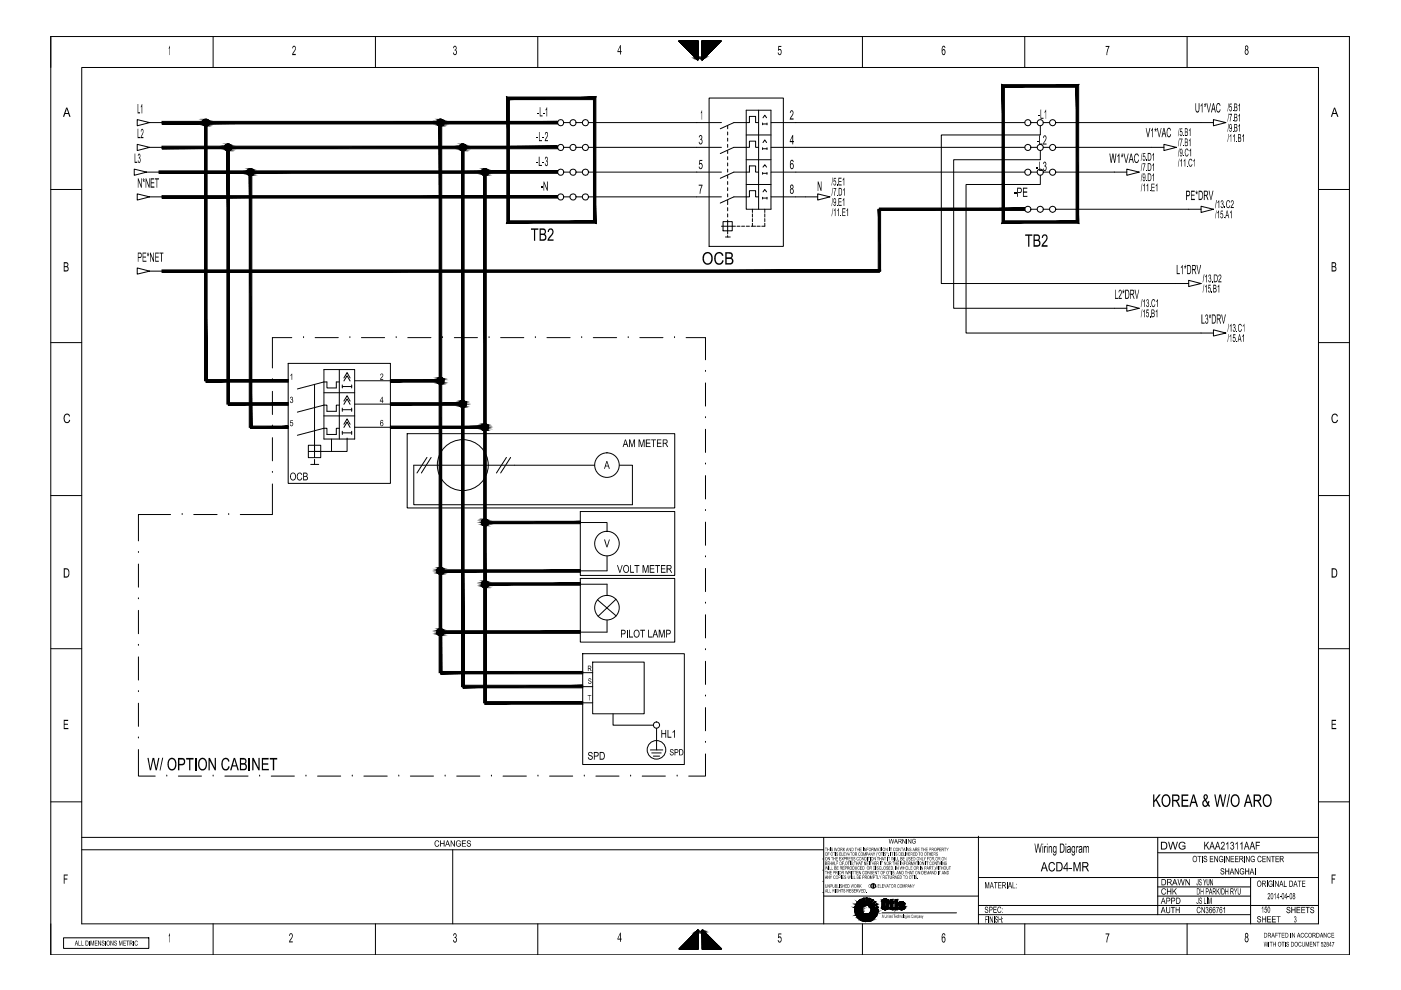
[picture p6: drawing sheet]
<svg xmlns="http://www.w3.org/2000/svg" width="297mm" height="210mm" viewBox="0 0 297 210" stroke-linecap="round" stroke-linejoin="round" font-family="sans-serif">
<!-- layer: LEVEL1 -->
<g fill="none" stroke="#000" stroke-width=".21">
<path d="M10.8 7.7h275.3v194.7h-275.3zM17.3 14.3h262.2v181.6h-262.2zM45.2 7.7v6.6M79.6 7.7v6.6M114 7.7v6.6M182.9 7.7v6.6M217.3 7.7v6.6M251.7 7.7v6.6M31.1 36.5l-2.6-.6v1.3l2.6-.7h2.6M31.7 26l-2.6-.6v1.3l2.6-.7h2.6M31.7 31.2l-2.6-.6v1.3l2.6-.7h2.6M116.3 36.5v.1"/>
<path d="M119.5 26h1.3M119.5 31.2h1.3M119.5 36.5h1.3M122.1 26h1.4M122.1 31.2h1.4M122.1 36.5h1.4M124.8 26h28.2M124.8 31.2h28.2M124.8 36.5h28.2M150.3 20.8h15.8v31.4h-15.8zM154.3 26.7v.6M154.3 28v.6"/>
<path d="M154.3 29.3v.6M154.3 30.6v.6M154.3 31.9v.7M154.3 33.2v.7M154.3 34.5v.7M154.3 35.9v.6M154.3 37.2v.6M154.3 38.5v.6M154.3 39.8v.6M158.2 23.4h5.3v21h-5.3zM158.2 33.9h5.3M158.2 39.1h5.3"/>
<path d="M158.2 28.6h5.3M160.8 36.5h-.6v-1.3h-1.3v1.3h-3.3l-2.9 1.3M160.8 31.2h-.6v-1.3h-1.3v1.3h-3.3l-2.9 1.4M160.8 26h-.6v-1.3h-1.3v1.3h-3.3l-2.9 1.3M160.8 23.4v21M161.7 26.1v.4M161.7 31.3v.4M161.7 36.6v.4M161.7 36.7h.9M161.7 31.5h.9M161.7 26.3h.9M161.8 35.4l.4-.5 .3 .5"/>
<path d="M161.8 30.2l.4-.5 .3 .5M161.8 25l.4-.6 .3 .6M162.6 26.1v.4M162.6 31.3v.4M162.6 36.6v.4M163.5 26h53.8M163.5 31.2h53.8M163.5 36.5h53.8M218.6 26h1.3M218.6 31.2h1.3M218.6 36.5h1.3M220.6 26.7v1.9h-21v31.5h52.4"/>
<path d="M220.6 31.9v2h-18.4v31.5h36.7M220.6 37.2v1.9h-15.8v31.5h52.5M221.2 26h1.3M221.2 31.2h1.3M221.2 36.5h1.3M223.8 26a.65 .65 0 0 1-.8 .6 .65 .65 0 0 1-.3-1 .65 .65 0 0 1 1 .1l.1 .3h33.5M223.8 31.2a.65 .65 0 0 1-.8 .7 .65 .65 0 0 1-.3-1 .65 .65 0 0 1 1 0l.1 .3h23M223.8 36.5h15.1M238.9 35.9l2.6 .6-2.6 .7zM246.8 30.6l2.6 .6-2.6 .7zM257.3 25.4l2.6 .6-2.6 .7zM10.8 40.2h6.5"/>
<path d="M31.7 41.7l-2.6-.6v1.3l2.6-.7h2.6M31.7 57.5l-2.6-.7v1.3l2.6-.6h2.6M119.5 41.7h1.3M122.1 41.7h1.4M124.8 41.7h28.2M153 48h2.9M153.3 47h2v1.9h-2zM153.8 50.2h1M154.3 41.1v.6M154.3 42.4v1M154.3 44v.7M154.3 45.3v.7"/>
<path d="M154.3 46.7v2.9M154.3 50v.2M156.3 48h.6M157.2 48h.7M158.2 48h.7M159.3 48h.9M159.5 44.4v.6M159.5 45.3v.7M159.5 46.4v.6M159.5 47.3v.7M160.5 48h.7M160.8 41.7h-.6v-1.3h-1.3v1.3h-3.3l-2.9 1.4"/>
<path d="M161.7 41.8v.4M161.7 42h.9M161.8 40.7l.4-.5 .3 .5M162.2 47.3v.7h-.7M162.2 44.4v.6M162.2 45.3v.7M162.2 46.4v.6M162.6 41.8v.4M163.5 41.7h9.9M173.4 41.1l2.6 .6-2.6 .7zM218.6 44.4h1.3M221.2 44.4h1.3"/>
<path d="M223.8 44.4a.66 .66 0 0 0-.9-.6 .66 .66 0 0 0-.2 1 .66 .66 0 0 0 1-.1l.1-.3h30.8M252 59.4l2.6 .7-2.6 .6zM254.6 43.7l2.7 .7-2.7 .6zM279.5 40.2h6.6M10.8 72.6h6.5M61.1 77h21.7v25.5h-21.7zM61.9 71.6h-4.1v6.4M64.4 71.6h.1M66.8 71.6h4.9M68.7 78.4h6.5v14.7h-6.5zM71.9 78.4v14.7M74.2 71.6h.1"/>
<path d="M76.6 71.6h4.9M84 71.6h.1M86.5 71.6h4.9M93.8 71.6h.1M96.3 71.6h4.9M103.7 71.6h.1M106.1 71.6h5M113.5 71.6h.1M116 71.6h4.9M123.3 71.6h.1M125.8 71.6h4.9M133.2 71.6h.1"/>
<path d="M135.7 71.6h4.9M143 71.6h.1M145.5 71.6h4.1v4.7M149.6 78.7h.1M238.9 64.7l2.6 .7-2.6 .6zM257.3 69.9l2.6 .7-2.6 .6zM279.5 72.6h6.6M57.8 90.3h.1M57.8 80.5h.1M57.8 83v4.9M57.8 92.8v4.9M65.4 94.4h2.6v2.6h-2.6z"/>
<path d="M65.4 95.7h2.6M65.9 98.5h1.7M66.7 81.5v14.2h6.9v-2.6M66.7 94.4v2.6M66.7 97.4v1.1M68.7 83.3h6.5M68.7 88.2h6.5M70.3 93.1v2.6M71.9 81h-.6v1.3h-2v-1.3h-.6l-5.7 1.5M71.9 85.9h-.6v1.3h-2v-1.3h-.6l-5.7 1.5M71.9 90.8h-.6v1.3h-2v-1.3h-.6l-5.7 1.5M72.6 82h2"/>
<path d="M72.6 81.6v.7M72.6 86.5v.7M72.6 91.4v.7M72.6 86.9h2M72.6 91.8h2M72.9 80.1l.7-1.1 .6 1.1M72.9 80.8l.7-1.1 .6 1.1M72.9 85.7l.7-1.1 .6 1.1M72.9 85l.7-1.1 .6 1.1M72.9 90.6l.7-1.1 .6 1.1M72.9 90l.7-1.2 .6 1.2M73.6 93.1h.1"/>
<path d="M74.6 81.6v.7M74.6 86.5v.7M74.6 91.4v.7M75.2 80.7h7.6M75.2 85.7h7.6M75.2 90.6h7.6M86.3 91.9h56.8v15.8h-56.8zM90.5 97l-2.1 3.3M91.4 97l-2.1 3.3M107.4 97l-2.1 3.3M108.3 97l-2.2 3.3M126.1 98.6h-38.4v8.4h46.4v-8.4h-2.8"/>
<path d="M149.6 88.6h.1M149.6 98.4h.1M149.6 81.2v4.9M149.6 91v4.9M10.8 105.1h6.5M29.4 117.1h.1M29.4 119.6v4.9M36.2 109.1h-6.8v5.6M38.6 109.1h.1M41.1 109.1h4.9M48.5 109.1h.1M57.8 102.6v6.5h-6.9"/>
<path d="M57.8 100.2h.1M123 110.8h5.7v1.8M123 108.5h20.1v13.5h-20.1zM128.7 117.9v3.1h-5.7M149.6 108.2h.1M149.6 118.1h.1M149.6 100.8v5M149.6 110.7v4.9M279.5 105.1h6.6M10.8 137.5h6.5M29.4 136.8h.1M29.4 127h.1"/>
<path d="M29.4 129.4v5M29.4 139.3v4.9M123 122.6h20.1v13.5h-20.1zM123 123.9h5.7v2.3M123.5 138.6h21.6v23.5h-21.6zM126.7 127.2l4 3.4M128.7 128.9h.1M128.7 131.5v2.5h-5.7M130.6 127l-3.8 3.7M149.6 127.9h.1M149.6 137.8h.1M149.6 120.5v4.9"/>
<path d="M149.6 130.3v5M279.5 137.5h6.6M29.4 158.9v5.6h3.5M29.4 156.5h.1M29.4 146.6h.1M29.4 149.1v4.9M123.5 142.6h2.2M123.5 145.6h2.2M123.5 149h2.2M125.7 140.4h10.9v10.9h-10.9zM130 151.3v2.5h8.5M137.9 159h2.6"/>
<path d="M138.2 159.6h2M139.2 154.4v4.6M149.6 147.6h.1M149.6 157.4h.1M149.6 159.9v4.6h-3.6M149.6 140.2v4.9M149.6 150v4.9M10.8 170h6.5M17.3 177.5h262.2M35.4 164.5h.1M37.8 164.5h4.9M45.2 164.5h.1"/>
<path d="M47.7 164.5h4.9M55 164.5h.1M57.5 164.5h4.9M64.9 164.5h.1M67.3 164.5h4.9M74.7 164.5h.1M77.1 164.5h5M84.6 164.5h.1M87 164.5h4.9M94.4 164.5h.1M96.8 164.5h4.9M104.2 164.5h.1"/>
<path d="M106.7 164.5h4.9M114.1 164.5h.1M116.5 164.5h4.9M123.9 164.5h.1M126.3 164.5h4.9M133.7 164.5h.1M136.2 164.5h4.9M138.5 160.3h1.3M143.6 164.5h.1M174.6 177.5v18.4M207.4 177.3v18.6M245.5 177.5v16.4"/>
<path d="M279.5 170h6.6M13.5 198.8h18.1v2.3h-18.1zM17.3 180.2h157.3M45.2 195.9v6.5M79.6 195.9v6.5M96 180.2v15.7M114 195.9v6.5M174.5 182.1h.1M174.5 184.5h.1M174.5 186.9h.1M174.5 189.2h.1M174.6 190h32.8"/>
<path d="M181.2 192.7h1.2l-1.2 .1zM181.2 192.8l1.2-.1 .3 .1zM181.2 192.8h1.5zM181.2 192.9h1.1l-1.1 .1zM181.2 192.9l1.5-.1zM181.2 193.3l1.1-.4 .5 .2zM181.2 193.3l1.6-.2-.5 .2zM181.2 193.3h1.1l-1 .1zM181.3 192.4l1.1 .3h-1.2v.3l1.1-.1-1.1 .4M181.3 192.3l1.3 .1h-1.3zM181.3 192.4h1.3l.2 .1zM181.3 192.4l1.5 .1-.4 .2z"/>
<path d="M181.3 193.4l1-.1-1 .2zM181.3 193.6l1-.3-.8 .6M181.3 193.5l1-.2-1 .3zM181.4 192l-.1 .3zM181.4 192l1.2 .4-1.3-.1zM181.5 191.8l1.1 .6-1.2-.4M181.5 191.8l1.2 .4-.1 .2zM181.5 193.9l1.4-.5-.5 .3zM181.5 193.9l.8-.6 .6 .1zM181.5 193.9l.9-.2-.9 .3zM181.5 194l.9-.3zM181.5 194.1l.9-.4-.8 .5z"/>
<path d="M181.6 194.2l.8-.5-.6 .7M181.7 191.5l-.2 .2zM181.7 191.5l-.2 .3zM181.7 191.5l1 .7-1.2-.4zM181.8 194.4l1.6-.6zM181.8 194.4l.8-.3-.7 .5zM181.8 191.3l.9 .9-1-.7M181.8 191.3l.3-.3 .9 .9zM181.8 191.3l1.2 .6-.3 .3zM181.9 194.6l.7-.5-.6 .5zM181.9 191.2l-.1 .1 .3-.3zM182 194.6l.6-.5-.5 .6z"/>
<path d="M182.1 194.7l.5-.6-.3 .8M182.1 191l-.2 .2zM182.3 194.9l.6-.5-.6 .5zM182.3 190.8l.7 1.1-.9-.9M182.3 190.8l.3-.1zM182.3 190.8l.3-.1 .7 1.2zM182.3 190.8l1 1.1h-.3zM182.3 192.9l.4-.1 .1 .3zM182.3 193.3l.5-.2 .1 .3zM182.3 194.9l.6-.5-.4 .6zM182.4 192.7l.4-.2-.1 .3zM182.4 190.8l.2-.1z"/>
<path d="M182.4 193.7l.7-.1 .3 .2zM182.4 193.7l.5-.3 .2 .2zM182.4 193.7l1 .1-1.6 .6zM182.6 192.4l.4-.2-.2 .3zM182.6 195.1l.3-.7-.1 .8M182.6 194.1l2.7-.1 .4 .3zM182.6 194.1l3.3-.1zM182.6 194.1l1.1-.3 2.2 .2zM182.6 194.1l.8-.3h.3zM182.6 194.1l3.1 .2-2.8 .1zM182.6 194.1l.3 .3-.6 .5zM182.7 192.2l.3-.3 .2 .1z"/>
<path d="M182.7 192.2l.5-.2zM182.7 192.2h.3l-.4 .2zM182.9 195.9v6.5M182.9 190.5l.4 1.4-.7-1.2M182.9 190.5h.3zM182.9 190.5h.3l.4 1.4zM182.9 190.5l.7 1.4h-.3zM182.9 194.4h2l-.5 .2zM182.9 194.4l2.8-.1zM182.9 194.4l-.3 .7-.1-.1zM182.9 194.4l1.5 .2h-1zM182.9 194.4l.5 .2-.6 .6z"/>
<path d="M183 190.5h.2zM183 191.9h.5zM183.3 195.3l.1-.7 .1 .7h.5l-.1-.7 .2 .7M183.3 191.9h.6zM183.4 194.6h1zM183.4 194.6l-.4 .6h-.2zM183.4 194.6l-.3 .7-.1-.1zM183.4 194.6l-.1 .7h-.2zM183.4 194.6h.5l-.4 .7zM183.5 195.3h.5zM183.5 195.3l.3 .1zM183.6 190.4v1.5l-.4-1.4"/>
<path d="M183.6 190.4h.3v1.5l.3-1.4M183.6 190.4h.2zM183.6 190.4h.2l-.2 1.5zM183.7 193.8h2.3zM183.7 193.8h2.3l-.1 .2zM183.8 190.4l-.2 1.5zM183.9 190.4v1.5h-.3zM183.9 194.6h.5l.2 .6zM183.9 194.6l.7 .6-.5 .1zM183.9 194.6l.1 .7h-.5zM183.9 191.9l.2 .1M184 193.8l.2-.1 1.8 .1z"/>
<path d="M184.1 195.3l.4-.1zM184.1 195.3l.5-.1zM184.2 190.5l-.3 1.4zM184.2 193.7l.3-.2h1.6zM184.2 193.7l1.9-.2-.1 .3zM184.3 190.5l-.4 1.4zM184.3 192.2l1.3-.9zM184.3 192.2l1.3-1zM184.3 192.2l1.2-1zM184.4 192.2l1.2-.9zM184.4 194.6l.5-.2 .3 .4zM184.4 194.6l.8 .2-.4 .3z"/>
<path d="M184.4 190.5l-.5 1.4zM184.5 193.5l1.7-.2-.5 .1zM184.5 193.5l1.2-.1 .4 .1zM184.5 190.5l-.5 1.4zM184.5 190.5l-.4 1.5zM184.5 190.5l-.4 1.5M184.5 192.4l1.4-.6zM184.5 192.4l1.4-.7zM184.6 192.4l1.3-.6zM184.6 192.6l1.6-.2zM184.6 192.6l1.5-.3zM184.6 193.2l1.6-.3v.2z"/>
<path d="M184.6 193.2l1.6-.1v.2zM184.6 193.2l1.6 .1-1.7 .2zM184.6 192.6l.1 .1M184.7 192.9h1.5l-.1 .5M184.7 192.7l1.5-.3zM184.7 192.9h1.5l-1.6 .3zM184.8 195.1l-.4-.5 .2 .6M184.8 195.1l.3-.2zM184.8 195.1l.4-.3zM184.9 190.7l-.8 1.3zM184.9 194.4l.8-.1-.1 .1zM184.9 194.4h.7l-.3 .3z"/>
<path d="M184.9 190.7l-.8 1.3M185 190.8l-.9 1.2zM185.1 190.8l-1 1.2zM185.1 190.8l-.9 1.3zM185.1 190.8l-.8 1.3zM185.1 190.8l-.8 1.3M185.3 194.7l-.4-.3 .3 .4M185.3 194h.6l-.1 .1zM185.4 191.1l-1.1 1.1M185.6 194.4l-.3 .3zM185.6 191.3l-1.1 1M185.7 193.4l.5-.1-.1 .1z"/>
<path d="M185.8 194.1l-.5-.1 .4 .3M185.9 191.6l-1.4 .8M185.9 191.8l-1.3 .7M186.1 193.4h-.4l.4 .1M186.1 192.3l.1 .1M186.1 192.3l-1.5 .3M186.2 192.4l-1.5 .3M187 192.4l.2 .3M187 191h1.4zM187 191.1l.6-.1zM187 191.1l.6-.1-.6 .1M187 191.1l.7-.1z"/>
<path d="M187 191h.7zM187 191.1h.5h-.5M187 191.1h.5zM187 191.1h.6zM187 192.4h.5h-.5M187 192.4l.5-1.3-.5 1.3M187 191.1h.5l-.5 1.3zM187 192.4h.5zM187 192.4h.6zM187 192.5h.7h-.7M187 192.5h.7zM187 192.5h.6z"/>
<path d="M187 192.5l.6-.1zM187 192.5l.6-.1-.6 .1M187 192.5h1.4zM187 191.1v1.3M187 193.5h15.8M187 192.6l.5-.3-.3 .4M187 190.9h1.3zM187 192.6l1.4-.1zM187 192.6h1.3zM187.1 190.9h1.2zM187.1 192.6h1.2zM187.1 192.6l1.1 .1z"/>
<path d="M187.1 190.8h1.1zM187.1 192.7h1.1zM187.2 190.8l.3 .4-.5-.3M187.2 190.8l-.2 .3M187.2 190.8l.9-.1zM187.2 190.8h1zM187.2 192.7h1zM187.3 190.7h.7zM187.3 190.7h.8zM187.3 192.8l.9-.1zM187.3 192.8h.8zM187.3 192.8h.7z"/>
<path d="M187.4 190.7h.6M187.4 192.8h.6M187.4 190.7l.4-.1zM187.4 190.7h.6zM187.4 192.8h.6zM187.4 192.8l.4 .1zM187.5 191.1l.1-.1 .2 .1v1.3M187.5 191.1v1.3l.3 .1v-.1M187.5 190.6h.3zM187.5 191.1v1.3h-.5zM187.5 192.9h.3zM187.6 191.1h-.6h.6"/>
<path d="M187.6 192.4h-.6h.6M187.6 190.6h.2zM187.6 192.9h.2zM187.7 191h.7zM187.7 191h-.7h.7M187.7 192.5h.7zM187.7 192.5l.7-.1zM187.8 192.4h.6zM187.8 191h.6zM187.8 191.1h.6h-.6M187.8 192.4h.6h-.6M187.8 191.1h.6z"/>
<path d="M187.8 191.1h.6l-.6 1.3zM188.2 190.8l-.4 .4 .5-.3M188.2 190.8l.1 .1M188.3 190.9l.1 .2M188.3 192.6l-.1 .1M188.4 191h-.7h.7M188.4 191.1h-.6h.6M188.4 192.4h-.6h.6M188.4 192.4l-.7 .1 .7-.1M188.4 192.4l-.1 .2-.5-.3 .4 .4M188.4 191.1l-.6 1.3 .6-1.3M188.4 191.1v1.3h-.6z"/>
<path d="M188.4 191.1v1.3M188.6 191.6l.9-.4zM188.6 191.2h.2l-.2 .4zM188.6 191.2v.4M188.6 191.6h.2M188.8 192.4h.4v.5M188.8 192.4l.2 .4 .2 .1M188.8 190.7h.5l-.5 .5zM188.8 191.2l.5-.5v.5zM188.8 191.2h.5l-.7 .4zM188.8 191.6l.7-.4-.2 .4zM188.8 191.6h.5l-.5 .8z"/>
<path d="M188.8 192.4l.5 .1zM188.8 192.4l.5 .1-.5 .1zM188.8 190.7v.5h-.2M188.8 191.6v.8M188.8 190.7h.5v.5M188.8 192.6l.7-.1zM188.8 192.6l.6-.1zM188.8 192.6l.5-.1zM188.8 192.6l.7-.1-.6 .2zM188.9 192.7l.6-.2-.5 .3zM189 192.8l.5-.3-.3 .4zM189.2 192.9h.3"/>
<path d="M189.3 191.6v.8h-.5zM189.3 191.2h.2M189.4 192.5h.1M189.5 191.2v.4h-.2zM189.5 192.5v.4h-.3zM189.5 191.6h-.2v.8M189.5 191.2v.4M189.5 192.5v.4M189.8 191.2h.5v1.7M189.8 190.7h.5v.4h-.5zM189.8 190.7h.5l-.5 .4zM189.8 191.1l.5-.4v.4z"/>
<path d="M189.8 191.2h.5l-.5 1.7zM189.8 191.2v1.7h.5M190.3 191.2v1.7h-.5zM190.5 192.4h.4a.22 .22 0 0 0 .2 .2 .22 .22 0 0 0 .3-.2M190.5 191.6h.5h-.5M190.5 191.6h.5zM190.5 191.7l.4-.1-.4 .1M190.5 191.6h.4zM190.5 191.7l.4-.1zM190.5 191.7h.4h-.4M190.5 191.7h.4zM190.5 191.7h.5z"/>
<path d="M190.5 192.4h.4zM190.5 192.5l.4-.1-.4 .1M190.5 192.5l.4-.1zM190.5 192.5h.5zM190.5 192.4v.2M190.5 191.5v.4M190.5 191.6h.6zM190.5 191.6h.6h-.6M190.5 191.5l.6 .1zM190.5 191.5h1.3zM190.5 191.8h.5zM190.5 191.8l.5-.1z"/>
<path d="M190.5 191.9l.5-.1zM190.5 192.5h.5h-.5M190.5 192.6h1.3zM190.5 192.6h.6zM190.5 192.6l.6-.1-.6 .1M190.5 192.6l.6-.1zM190.6 191.5h1.2zM190.6 191.9l.4-.1zM190.6 192.7l1.2-.1zM190.6 192.7h1.1zM190.6 191.4h1.1zM190.6 191.4l1-.1z"/>
<path d="M190.6 191.4l1.1 .1zM190.6 191.9l.4-.1-.3 .2zM190.7 192l.7 .4M190.7 191.3h.9zM190.7 192l.3-.2zM190.7 192.7h1zM190.7 192.7h.9zM190.7 192.7l.9 .1zM190.7 191.3h.8zM190.7 192l.3-.2 .5 .3zM190.7 192l.8 .1zM190.7 192.1h.9z"/>
<path d="M190.7 192.1h.9l-.3 .2zM190.7 192.8h.9zM190.7 192.8h.8zM190.8 191.3h.6zM190.8 191.3h.7zM190.8 192.8h.7zM190.9 192.8h.5M190.9 191.3h.5M190.9 191.3h.5zM190.9 192.8h.6zM190.9 192.8h.5zM191 191.2h.3z"/>
<path d="M191 191.2l.4 .1zM191 192.9l.4-.1zM191 192.9h.3zM191 191.6h-.5h.5M191 191.8l-.3 .2 .3-.2M191 192.5h-.5h.5M191.1 191.2h.1zM191.1 191.2h.2zM191.1 192.9h.2zM191.1 192.9h.1zM191.1 191.6l.7-.1zM191.1 192.6l.7-.1z"/>
<path d="M191.2 191.6l.6-.1zM191.2 192.5h.6zM191.2 191.6h.6zM191.3 191.6h.5zM191.3 192.3l.5-.1zM191.3 192.3l.4-.1zM191.3 192.3l.3-.2zM191.3 192.3h.5zM191.3 192.5h.5zM191.3 192.4h.5zM191.4 191.6h.4zM191.4 191.7l.4-.1z"/>
<path d="M191.4 191.7h.4zM191.4 192.4h.4zM191.4 192.4h.4h-.4M191.4 192.4l.4 .1zM191.6 192.1l-.3 .4 .5-.3M191.8 192.2v.4M191.8 191.5v.2h-.4l-.2-.1h-.3l.9 .6M191.8 191.5l-.6 .1 .6-.1M191.8 191.6h-.5h.5M191.8 192.5h-.6h.6M191.8 191.6h-.4h.4M191.8 192.4h-.4h.4"/>
<path d="M191.8 192.5h-.5h.5M207.4 193.9h57.7M207.4 192h72.1M207.4 186.1h72.1M217.3 195.9v6.5M245.5 180.8h34M245.5 190h19.6M245.5 188h19.6M251.7 195.9v6.5M265.1 186.1v9.8"/>
<circle cx="118.9" cy="36.5" r=".65"/>
<circle cx="118.9" cy="26" r=".65"/>
<circle cx="118.9" cy="31.3" r=".65"/>
<circle cx="121.5" cy="36.5" r=".65"/>
<circle cx="121.5" cy="26" r=".65"/>
<circle cx="121.5" cy="31.3" r=".65"/>
<circle cx="124.1" cy="36.5" r=".65"/>
<circle cx="124.1" cy="26" r=".65"/>
<circle cx="124.1" cy="31.3" r=".65"/>
<circle cx="217.9" cy="36.5" r=".65"/>
<circle cx="217.9" cy="26" r=".65"/>
<circle cx="217.9" cy="31.3" r=".65"/>
<circle cx="220.6" cy="26" r=".65"/>
<circle cx="220.6" cy="36.5" r=".65"/>
<circle cx="220.6" cy="31.3" r=".65"/>
<circle cx="223.2" cy="36.5" r=".65"/>
<circle cx="118.9" cy="41.8" r=".65"/>
<circle cx="121.5" cy="41.8" r=".65"/>
<circle cx="124.1" cy="41.8" r=".65"/>
<circle cx="217.9" cy="44.4" r=".64"/>
<circle cx="220.6" cy="44.4" r=".64"/>
<circle cx="98.1" cy="98.6" r="5.4"/>
<circle cx="128.7" cy="98.6" r="2.6"/>
<circle cx="128.7" cy="115.3" r="2.6"/>
<circle cx="128.7" cy="128.8" r="2.6"/>
<circle cx="139.2" cy="153.7" r=".66"/>
<circle cx="139.2" cy="159" r="1.97"/>
<circle cx="185.1" cy="187.8" r=".5"/>
</g>
<g fill="#000" stroke="#000" stroke-width=".21">
<path d="M147.9 197.3l.1-.1zM148.9 197.3l.1-.1zM181.3 192.2v.1zM181.4 192l-.1 .2zM181.5 191.7v.1zM181.7 191.5l-.1 .1zM181.7 191.5l-.2 .2zM181.9 191.2l-.1 .1zM182 191.1l-.1 .1zM182.1 191l-.1 .1zM182.1 191l-.2 .2zM182.3 190.8h.1z"/>
<path d="M182.4 190.8l.2-.1zM183 190.5h.1zM183.6 190.4h.2l-.2 1.5zM183.6 190.4h.2zM183.8 190.4l-.2 1.5zM184.2 190.5l-.3 1.4zM184.1 195.3h.2zM184.4 190.5l-.5 1.4zM184.3 190.5l-.4 1.4zM184.3 195.3l.2-.1zM184.5 190.5l-.6 1.4zM184.5 190.5l-.5 1.4z"/>
<path d="M184.7 192.9h1.5l-1.6 .3zM184.9 190.8l-.8 1.2zM184.8 195.1l.1-.1zM185 190.8l-.9 1.2zM185.1 190.8l-1 1.2zM185.1 190.8l-.9 1.2zM185.1 190.8l-.9 1.3zM184.9 195l.2-.1zM184.3 192.2l1.2-1zM185.5 194.6l-.2 .1zM185.6 194.4l-.1 .2zM185.7 193.4l.5-.1-.1 .1z"/>
<path d="M187 191h1.4zM187 191h.7zM187 192.5h1.4zM187 192.6h.3zM187 190.9h1.3zM187 192.6h1.3zM187.1 190.8l.2 .1zM187.1 190.9h1.2zM187.1 192.6h1.2zM187.1 192.6l1.1 .1zM187.1 190.8h1.1zM187.1 192.7h1.1z"/>
<path d="M187.1 190.8h.2zM187.2 192.7h1zM187.2 190.8l.9-.1zM187.3 192.8h.8zM187.3 192.8h.7zM187.3 190.7h.7zM187.4 192.8h.6zM187.4 192.8l.4 .1zM187 192.6l.5-.3-.2 .3zM187.4 190.7l.4-.1zM187 191.1l.6-.1zM187.5 191.1l-.5 1.3z"/>
<path d="M187.5 192.9h.3zM187.5 190.6h.3zM187 192.5h.7zM187.6 192.9h.2zM187.6 190.6h.2zM187.7 192.5h.7zM187.8 192.3l.5 .3h-.2zM187.4 190.7h.6zM187.3 190.7h.8zM188.1 192.6h.2zM188.1 190.8l.2 .1zM187.2 190.8h1z"/>
<path d="M188.1 190.8h.2zM187.3 192.8l.9-.1zM187.7 191h.7zM187.8 192.4h.6zM187.8 192.5l.6-.1zM187.7 192.5l.7-.1zM187 192.6l1.4-.1zM188.4 191.1l-.6 1.3zM188.6 191.2h.2l-.2 .4zM188.8 190.7h.5l-.5 .5zM188.8 191.2h.5l-.7 .4zM188.8 191.6h.5l-.5 .8z"/>
<path d="M188.8 192.7h.4v.1zM188.8 191.2l.5-.5v.5zM188.6 191.6l.9-.4zM188.8 192.6l.7-.1zM188.8 191.6l.7-.4-.2 .4zM189.5 191.2v.4h-.2zM189.5 192.5v.4h-.3zM189.8 190.7h.5l-.5 .4zM189.8 191.2h.5l-.5 1.7zM189.8 191.1l.5-.4v.4zM190.3 191.2v1.7h-.5zM190.5 191.7h.4z"/>
<path d="M190.5 192.4h.4zM190.5 191.5h1.3zM190.5 192.6h1.3zM190.6 191.5h1.2zM190.6 192.7h1.1zM190.6 191.4l1.1 .1zM190.6 191.4l1-.1zM190.7 192.7h.9zM190.7 192.7l.9 .1zM190.7 191.3h.9zM190.7 192l.8 .1zM190.7 192.1h.9z"/>
<path d="M190.7 192.8h.9zM190.7 192.8h.8zM190.7 191.3h.8zM190.8 192.8h.7zM190.8 191.3h.6zM190.9 192.8h.5zM190.5 191.7l.4-.1zM191 191.2l.4 .1zM190.9 191.3h.5zM191 192.9h.3zM190.5 191.6h.6zM190.7 192l.3-.2z"/>
<path d="M190.5 192.6l.6-.1zM191.1 191.2h.2zM191 191.2h.3zM191.1 192.9h.1zM190.5 192.6h.6zM191.1 191.2h.1zM191.1 192.9h.2zM191.4 191.7h.4zM191.4 192.4h.4zM190.8 191.3h.7zM191 192.9l.4-.1zM190.9 192.8h.6z"/>
<path d="M191.6 192.2h.2zM191.6 192.2h.1zM190.6 191.4h1.1zM191.3 192.3l.4-.1zM191.3 192.3l.3-.2zM190.7 192.7h1zM191.1 191.6l.7-.1zM191.2 191.6l.6-.1zM191.2 192.5h.6zM190.6 192.7l1.2-.1zM191.4 191.7l.4-.1z"/>
<path d="M144 8.6l-.1 .1 4.1 4zM143.9 8.7l4.1 4h-.1z"/>
<path d="M147.9 8.7v4h.2zM147.9 8.7h.2v4z"/>
<path d="M143.9 8.7h4.1v-.1zM143.9 8.6h4.1l-4.1 .1z"/>
<path d="M144 8.8h4v-.1zM144 8.7h4l-4 .1z"/>
<path d="M144.1 8.9h3.9v-.1zM144.1 8.8h3.9l-3.9 .1z"/>
<path d="M144.2 9h3.8v-.2zM144.2 8.8h3.8l-3.8 .2z"/>
<path d="M144.3 9.1h3.7v-.2zM144.3 8.9h3.7l-3.7 .2z"/>
<path d="M144.4 9.1h3.6v-.1zM144.4 9h3.6l-3.6 .1z"/>
<path d="M144.5 9.2h3.5v-.1zM144.5 9.1h3.5l-3.5 .1z"/>
<path d="M144.5 9.3l3.5-.1zM144.5 9.2h3.5z"/>
<path d="M144.6 9.4l3.4-.1zM144.6 9.3h3.4z"/>
<path d="M144.7 9.4h3.3zM144.7 9.4h3.3z"/>
<path d="M144.8 9.5h3.2v-.1zM144.8 9.4h3.2l-3.2 .1z"/>
<path d="M144.8 9.6h3.2v-.1zM144.8 9.5h3.2l-3.2 .1z"/>
<path d="M144.9 9.7h3.1v-.1zM144.9 9.6h3.1l-3.1 .1z"/>
<path d="M145 9.8h3v-.1zM145 9.7h3l-3 .1z"/>
<path d="M145.1 9.9h2.9v-.2zM145.1 9.7h2.9l-2.9 .2z"/>
<path d="M145.2 9.9h2.8v-.1zM145.2 9.8h2.8l-2.8 .1z"/>
<path d="M145.3 10h2.7v-.1zM145.3 9.9h2.7l-2.7 .1z"/>
<path d="M145.3 10.1l2.7-.1zM145.3 10h2.7z"/>
<path d="M145.4 10.2l2.6-.1zM145.4 10.1h2.6z"/>
<path d="M145.5 10.2h2.5zM145.5 10.2h2.5z"/>
<path d="M145.6 10.3h2.4v-.1zM145.6 10.2h2.4l-2.4 .1z"/>
<path d="M145.6 10.4h2.4v-.1zM145.6 10.3h2.4l-2.4 .1z"/>
<path d="M145.7 10.5h2.3v-.1zM145.7 10.4h2.3l-2.3 .1z"/>
<path d="M145.8 10.6h2.2v-.1zM145.8 10.5h2.2l-2.2 .1z"/>
<path d="M145.9 10.7h2.1v-.2zM145.9 10.5h2.1l-2.1 .2z"/>
<path d="M146 10.8h2v-.2zM146 10.6h2l-2 .2z"/>
<path d="M146.1 10.8l1.9-.1zM146.1 10.7h1.9z"/>
<path d="M146.1 10.9l1.9-.1zM146.1 10.8h1.9z"/>
<path d="M146.2 11l1.8-.1zM146.2 10.9h1.8z"/>
<path d="M146.3 11h1.7v-.1zM146.3 10.9h1.7l-1.7 .1z"/>
<path d="M146.4 11.1h1.6v-.1zM146.4 11h1.6l-1.6 .1z"/>
<path d="M146.4 11.2h1.6v-.1zM146.4 11.1h1.6l-1.6 .1z"/>
<path d="M146.5 11.3h1.5v-.1zM146.5 11.2h1.5l-1.5 .1z"/>
<path d="M146.6 11.4h1.4v-.1zM146.6 11.3h1.4l-1.4 .1z"/>
<path d="M146.7 11.5h1.3v-.2zM146.7 11.3h1.3l-1.3 .2z"/>
<path d="M146.8 11.6h1.2v-.2zM146.8 11.4h1.2l-1.2 .2z"/>
<path d="M146.9 11.6l1.1-.1zM146.9 11.5h1.1z"/>
<path d="M147 11.7l1-.1zM147 11.6h1z"/>
<path d="M147 11.8l1-.1zM147 11.7h1z"/>
<path d="M147.1 11.9h.9v-.2zM147.1 11.7h.9l-.9 .2z"/>
<path d="M147.2 11.9h.8v-.1zM147.2 11.8h.8l-.8 .1z"/>
<path d="M147.2 12h.8v-.1zM147.2 11.9h.8l-.8 .1z"/>
<path d="M147.3 12.1h.7v-.1zM147.3 12h.7l-.7 .1z"/>
<path d="M147.4 12.2h.6v-.1zM147.4 12.1h.6l-.6 .1z"/>
<path d="M147.5 12.3h.5v-.2zM147.5 12.1h.5l-.5 .2z"/>
<path d="M147.6 12.4h.4v-.2zM147.6 12.2h.4l-.4 .2z"/>
<path d="M147.7 12.4l.3-.1zM147.7 12.3h.3z"/>
<path d="M147.7 12.5l.3-.1zM147.7 12.4h.3z"/>
<path d="M147.8 12.6l.2-.1zM147.8 12.5h.2z"/>
<path d="M148 12.5l-.1 .2zM147.9 12.5v.2z"/>
<path d="M148.8 8.7v4h.1zM148.8 8.7h.1v4z"/>
<path d="M148.9 12.5v.2zM148.9 12.5v.2z"/>
<path d="M148.9 12.6l.1-.1zM148.9 12.5h.1z"/>
<path d="M148.9 12.5l.2-.1zM148.9 12.4h.2z"/>
<path d="M148.9 12.4l.3-.1zM148.9 12.3h.3z"/>
<path d="M148.9 12.4h.4v-.2zM148.9 12.2h.4l-.4 .2z"/>
<path d="M148.9 12.3h.5v-.2zM148.9 12.1h.5l-.5 .2z"/>
<path d="M148.9 12.2h.6v-.1zM148.9 12.1h.6l-.6 .1z"/>
<path d="M148.9 12.1h.6v-.1zM148.9 12h.6l-.6 .1z"/>
<path d="M148.9 12h.7v-.1zM148.9 11.9h.7l-.7 .1z"/>
<path d="M148.9 11.9h.8v-.1zM148.9 11.8h.8l-.8 .1z"/>
<path d="M148.9 11.9h.8v-.2zM148.9 11.7h.8l-.8 .2z"/>
<path d="M148.9 11.8l.9-.1zM148.9 11.7h.9z"/>
<path d="M148.9 11.7l1-.1zM148.9 11.6h1z"/>
<path d="M148.9 11.6l1.1-.1zM148.9 11.5h1.1z"/>
<path d="M148.9 11.6h1.2v-.2zM148.9 11.4h1.2l-1.2 .2z"/>
<path d="M148.9 11.5h1.3v-.2zM148.9 11.3h1.3l-1.3 .2z"/>
<path d="M148.9 11.4h1.3v-.1zM148.9 11.3h1.3l-1.3 .1z"/>
<path d="M148.9 11.3h1.4v-.1zM148.9 11.2h1.4l-1.4 .1z"/>
<path d="M148.9 11.2h1.5v-.1zM148.9 11.1h1.5l-1.5 .1z"/>
<path d="M148.9 11.1h1.6v-.1zM148.9 11h1.6l-1.6 .1z"/>
<path d="M148.9 11h1.7v-.1zM148.9 10.9h1.7l-1.7 .1z"/>
<path d="M148.9 11l1.7-.1zM148.9 10.9h1.7z"/>
<path d="M148.9 10.9l1.8-.1zM148.9 10.8h1.8z"/>
<path d="M148.9 10.8l1.9-.1zM148.9 10.7h1.9z"/>
<path d="M148.9 10.8h2v-.2zM148.9 10.6h2l-2 .2z"/>
<path d="M148.9 10.7h2.1v-.2zM148.9 10.5h2.1l-2.1 .2z"/>
<path d="M148.9 10.6h2.1v-.1zM148.9 10.5h2.1l-2.1 .1z"/>
<path d="M148.9 10.5h2.2v-.1zM148.9 10.4h2.2l-2.2 .1z"/>
<path d="M148.9 10.4h2.3v-.1zM148.9 10.3h2.3l-2.3 .1z"/>
<path d="M148.9 10.3h2.4v-.1zM148.9 10.2h2.4l-2.4 .1z"/>
<path d="M148.9 10.2h2.5zM148.9 10.2h2.5z"/>
<path d="M148.9 10.2l2.5-.1zM148.9 10.1h2.5z"/>
<path d="M148.9 10.1l2.6-.1zM148.9 10h2.6z"/>
<path d="M148.9 10h2.7v-.1zM148.9 9.9h2.7l-2.7 .1z"/>
<path d="M148.9 9.9h2.8v-.1zM148.9 9.8h2.8l-2.8 .1z"/>
<path d="M148.9 9.9h2.9v-.2zM148.9 9.7h2.9l-2.9 .2z"/>
<path d="M148.9 9.8h2.9v-.1zM148.9 9.7h2.9l-2.9 .1z"/>
<path d="M148.9 9.7h3v-.1zM148.9 9.6h3l-3 .1z"/>
<path d="M148.9 9.6h3.1v-.1zM148.9 9.5h3.1l-3.1 .1z"/>
<path d="M148.9 9.5h3.2v-.1zM148.9 9.4h3.2l-3.2 .1z"/>
<path d="M148.9 9.4h3.3zM148.9 9.4h3.3z"/>
<path d="M148.9 9.4l3.3-.1zM148.9 9.3h3.3z"/>
<path d="M148.9 9.3l3.4-.1zM148.9 9.2h3.4z"/>
<path d="M148.9 9.2h3.5v-.1zM148.9 9.1h3.5l-3.5 .1z"/>
<path d="M148.9 9.1h3.6v-.1zM148.9 9h3.6l-3.6 .1z"/>
<path d="M148.9 9.1h3.6v-.2zM148.9 8.9h3.6l-3.6 .2z"/>
<path d="M148.9 9h3.7v-.2zM148.9 8.8h3.7l-3.7 .2z"/>
<path d="M148.9 8.9h3.8v-.1zM148.9 8.8h3.8l-3.8 .1z"/>
<path d="M148.9 8.8h3.9v-.1zM148.9 8.7h3.9l-3.9 .1z"/>
<path d="M148.9 8.7h4v-.1zM148.9 8.6h4l-4 .1z"/>
<path d="M152.8 8.6l-3.9 4.1 4-4zM148.8 12.7l4-4.1-3.9 4.1z"/>
<path d="M33.7 36.2v.5l84.5-.5zM33.7 36.7l84.5-.5v.5z"/>
<path d="M34.3 25.7v.6l83.9-.6zM34.3 26.3l83.9-.6v.6z"/>
<path d="M34.3 31.5h83.9v-.5zM34.3 31h83.9l-83.9 .5z"/>
<path d="M34.3 57.2v.5l152.2-.5zM34.3 57.7l152.2-.5v.5z"/>
<path d="M34.3 41.5v.5l83.9-.5zM34.3 42l83.9-.5v.5z"/>
<path d="M107.5 47.3l18.3-.5h-17.8zM107.5 47.3l18.3-.5 .5 .5zM125.8 21.1v25.7l.5 .5zM126.3 20.6v26.7l-.5-26.2zM108 21.1h17.8l.5-.5zM107.5 20.6h18.8l-18.3 .5zM107.5 20.6l.5 26.2v-25.7zM107.5 20.6l.5 26.2-.5 .5z"/>
<path d="M186.5 44.1v.5l30.8-.5zM186.5 44.6l30.8-.5v.5z"/>
<path d="M186.2 44.4l.5 13.1v-13.1zM186.2 44.4l.5 13.1h-.5z"/>
<path d="M212.4 47.3l15.7-.5h-15.1zM212.4 47.3l15.7-.5 .6 .5zM228.1 18.5v28.3l.6 .5zM228.1 18.5l.6-.6v29.4zM213 18.5h15.1l.6-.6zM212.4 17.9h16.3l-15.7 .6zM212.4 17.9l.6 28.9v-28.3zM212.4 17.9l.6 28.9-.6 .5z"/>
<path d="M43.4 26v54.7h.5zM43.4 26h.5v54.7z"/>
<path d="M43.7 80.5v.5l17.4-.5zM43.7 81l17.4-.5v.5z"/>
<path d="M48.1 31.2v54.5h.6zM48.1 31.2h.6v54.5z"/>
<path d="M48.4 85.4v.5l12.7-.5zM48.4 85.9l12.7-.5v.5z"/>
<path d="M52.8 36.4v54.2h.6zM52.8 36.4h.6v54.2z"/>
<path d="M53.1 90.3v.5l8-.5zM53.1 90.8l8-.5v.5z"/>
<path d="M82.8 80.5v.5l10.6-.5zM82.8 81l10.6-.5v.5z"/>
<path d="M82.8 85.4v.5l15.3-.5zM82.8 85.9l15.3-.5v.5z"/>
<path d="M82.8 90.3v.5l20-.5zM82.8 90.8l20-.5v.5z"/>
<path d="M102.8 110.5v.5l20.2-.5zM102.8 111l20.2-.5v.5z"/>
<path d="M93.4 120.8v.5l29.6-.5zM93.4 121.3l29.6-.5v.5z"/>
<path d="M93.4 133.7v.6l29.6-.6zM93.4 134.3l29.6-.6v.6z"/>
<path d="M102.8 123.6v.5l20.2-.5zM102.8 124.1l20.2-.5v.5z"/>
<path d="M93.1 26v116.6h.6zM93.1 26h.6v116.6z"/>
<path d="M93.4 142.4v.5l30.1-.5zM93.4 142.9l30.1-.5v.5z"/>
<path d="M97.8 31.2v114.4h.6zM97.8 31.2h.6v114.4z"/>
<path d="M98.1 145.3v.5l25.4-.5zM98.1 145.8l25.4-.5v.5z"/>
<path d="M102.5 37.3v111.7h.6zM102.5 37.3h.6v111.7z"/>
<path d="M102.8 148.8v.5l20.7-.5zM102.8 149.3l20.7-.5v.5z"/>
<path d="M145.2 199.9v.2l2.8-.2zM145.2 200.1l2.8-.2v.2z"/>
<path d="M145.3 199.9v.1l2.7-.1zM145.3 200l2.7-.1v.1z"/>
<path d="M145.3 199.8h2.7zM145.3 199.9l2.7-.1z"/>
<path d="M145.4 199.7h2.6zM145.4 199.8l2.6-.1z"/>
<path d="M145.5 199.6h2.5zM145.5 199.7l2.5-.1z"/>
<path d="M145.6 199.6h2.4zM145.6 199.6h2.4z"/>
<path d="M145.7 199.5v.1l2.3-.1zM145.7 199.6l2.3-.1v.1z"/>
<path d="M145.8 199.4v.1l2.2-.1zM145.8 199.5l2.2-.1v.1z"/>
<path d="M145.9 199.3v.1l2.1-.1zM145.9 199.4l2.1-.1v.1z"/>
<path d="M145.9 199.2v.1l2.1-.1zM145.9 199.3l2.1-.1v.1z"/>
<path d="M146 199.1v.2l2-.2zM146 199.3l2-.2v.2z"/>
<path d="M146.1 199.1v.1l1.9-.1zM146.1 199.2l1.9-.1v.1z"/>
<path d="M146.1 199h1.9zM146.1 199.1l1.9-.1z"/>
<path d="M146.2 198.9h1.8zM146.2 199l1.8-.1z"/>
<path d="M146.3 198.8h1.7zM146.3 198.9l1.7-.1z"/>
<path d="M146.4 198.8v.1l1.6-.1zM146.4 198.9l1.6-.1v.1z"/>
<path d="M146.5 198.7v.1l1.5-.1zM146.5 198.8l1.5-.1v.1z"/>
<path d="M146.6 198.6v.1l1.4-.1zM146.6 198.7l1.4-.1v.1z"/>
<path d="M146.7 198.5v.1l1.3-.1zM146.7 198.6l1.3-.1v.1z"/>
<path d="M146.7 198.4v.1l1.3-.1zM146.7 198.5l1.3-.1v.1z"/>
<path d="M146.8 198.3v.2l1.2-.2zM146.8 198.5l1.2-.2v.2z"/>
<path d="M146.9 198.2v.2l1.1-.2zM146.9 198.4l1.1-.2v.2z"/>
<path d="M147 198.2h1zM147 198.3l1-.1z"/>
<path d="M147 198.1h1zM147 198.2l1-.1z"/>
<path d="M147.1 198h.9zM147.1 198.1l.9-.1z"/>
<path d="M147.2 198v.1l.8-.1zM147.2 198.1l.8-.1v.1z"/>
<path d="M147.3 197.9v.1l.7-.1zM147.3 198l.7-.1v.1z"/>
<path d="M147.4 197.8v.1l.6-.1zM147.4 197.9l.6-.1v.1z"/>
<path d="M147.5 197.7v.1l.5-.1zM147.5 197.8l.5-.1v.1z"/>
<path d="M147.5 197.6v.1l.5-.1zM147.5 197.7l.5-.1v.1z"/>
<path d="M147.6 197.5v.2l.4-.2zM147.6 197.7l.4-.2v.2z"/>
<path d="M147.7 197.5h.3zM147.7 197.6l.3-.1z"/>
<path d="M147.8 197.4h.2zM147.8 197.5l.2-.1z"/>
<path d="M147.8 197.3h.2zM147.8 197.4l.2-.1z"/>
<path d="M148 197.2l.1 4zM148 197.2l.1 4z"/>
<path d="M148.9 197.3h.2zM148.9 197.4l.2-.1z"/>
<path d="M148.9 197.4h.3zM148.9 197.5l.3-.1z"/>
<path d="M148.9 197.5h.3zM148.9 197.6l.3-.1z"/>
<path d="M148.9 197.5v.2l.4-.2zM148.9 197.7l.4-.2v.2z"/>
<path d="M148.9 197.6v.1l.5-.1zM148.9 197.7l.5-.1v.1z"/>
<path d="M148.9 197.7v.1l.6-.1zM148.9 197.8l.6-.1v.1z"/>
<path d="M148.9 197.8v.1l.6-.1zM148.9 197.9l.6-.1v.1z"/>
<path d="M148.9 197.9v.1l.7-.1zM148.9 198l.7-.1v.1z"/>
<path d="M148.9 198v.1l.8-.1zM148.9 198.1l.8-.1v.1z"/>
<path d="M148.9 198h.9zM148.9 198.1l.9-.1z"/>
<path d="M148.9 198.1h1zM148.9 198.2l1-.1z"/>
<path d="M148.9 198.2h1.1zM148.9 198.3l1.1-.1z"/>
<path d="M148.9 198.2v.2l1.1-.2zM148.9 198.4l1.1-.2v.2z"/>
<path d="M148.9 198.3v.2l1.2-.2zM148.9 198.5l1.2-.2v.2z"/>
<path d="M148.9 198.4v.1l1.3-.1zM148.9 198.5l1.3-.1v.1z"/>
<path d="M148.9 198.5v.1l1.4-.1zM148.9 198.6l1.4-.1v.1z"/>
<path d="M148.9 198.6v.1l1.4-.1zM148.9 198.7l1.4-.1v.1z"/>
<path d="M148.9 198.7v.1l1.5-.1zM148.9 198.8l1.5-.1v.1z"/>
<path d="M148.9 198.8v.1l1.6-.1zM148.9 198.9l1.6-.1v.1z"/>
<path d="M148.9 198.8h1.7zM148.9 198.9l1.7-.1z"/>
<path d="M148.9 198.9h1.8zM148.9 199l1.8-.1z"/>
<path d="M148.9 199h1.9zM148.9 199.1l1.9-.1z"/>
<path d="M148.9 199.1v.1l1.9-.1zM148.9 199.2l1.9-.1v.1z"/>
<path d="M148.9 199.1v.2l2-.2zM148.9 199.3l2-.2v.2z"/>
<path d="M148.9 199.2v.1l2.1-.1zM148.9 199.3l2.1-.1v.1z"/>
<path d="M148.9 199.3v.1l2.2-.1zM148.9 199.4l2.2-.1v.1z"/>
<path d="M148.9 199.4v.1l2.2-.1zM148.9 199.5l2.2-.1v.1z"/>
<path d="M148.9 199.5v.1l2.3-.1zM148.9 199.6l2.3-.1v.1z"/>
<path d="M148.9 199.6h2.4zM148.9 199.6h2.4z"/>
<path d="M148.9 199.6h2.5zM148.9 199.7l2.5-.1z"/>
<path d="M148.9 199.7h2.6zM148.9 199.8l2.6-.1z"/>
<path d="M148.9 199.8h2.7zM148.9 199.9l2.7-.1z"/>
<path d="M148.9 199.9v.1l2.7-.1zM148.9 200l2.7-.1v.1z"/>
<path d="M148.9 199.9v.2l2.8-.2zM148.9 200.1l2.8-.2v.2z"/>
<path d="M148.9 197.2v4zM148.9 197.2v4z"/>
<path d="M181.2 192.9h1.1zM181.2 192.9h1.1z"/>
<path d="M181.2 193.3h1.1zM181.3 193.3h1z"/>
<path d="M181.3 192.3l1.3 .1zM181.3 192.4h1.3z"/>
<path d="M181.3 192.4l1.5 .1zM181.6 192.5h1.2l-.4 .2z"/>
<path d="M181.4 192l-.1 .3h.9zM181.3 192.3l1.3 .1z"/>
<path d="M181.5 191.8l.6 .4h.6zM182.1 192.2h.6l-.1 .2z"/>
<path d="M181.7 191.5l-.2 .3h.6zM181.5 191.8h.6l.6 .4z"/>
<path d="M181.8 191.3l.8 .6h.4zM182.6 191.9h.4l-.3 .3z"/>
<path d="M182.1 191l-.3 .3h.5zM181.8 191.3h.5l.7 .6z"/>
<path d="M182.3 190.8l.7 1.1h.3zM183 191.9h.3z"/>
<path d="M181.8 193.1h1l-.5-.2zM181.2 193.3l.6-.2h1z"/>
<path d="M181.3 193.4l1-.1zM181.3 193.4h.7l-.7 .1z"/>
<path d="M181.3 193.5l1-.2zM181.3 193.5h.4l-.4 .1z"/>
<path d="M182.2 193.4h.7zM181.5 193.9l.7-.5h.7z"/>
<path d="M181.2 192.7h1.2zM181.2 192.7h1.1l-1.1 .1z"/>
<path d="M181.2 192.8h1.5l-.3-.1zM181.2 192.8h1.5z"/>
<path d="M181.5 193.9l.9-.2zM181.5 193.9h.3l-.3 .1z"/>
<path d="M181.5 194l.9-.3zM181.5 194h.3z"/>
<path d="M181.5 194.1l.9-.4zM181.5 194.1h.3l-.2 .1z"/>
<path d="M182.3 193.8h1.1zM182.3 193.8h1.1l-1.6 .6z"/>
<path d="M181.3 192.4h1.3zM181.3 192.4l1.5 .1z"/>
<path d="M182.3 190.8h.4l-.1-.1zM182.3 190.8h.4l.6 1.1z"/>
<path d="M181.8 194.4l.8-.3zM181.8 194.4h.2l-.1 .2z"/>
<path d="M181.9 194.6h.2l.5-.5zM181.9 194.6h.2z"/>
<path d="M182 194.6h.2l.4-.5zM182 194.6h.2z"/>
<path d="M182.6 194.1l.3 .2h2.8zM182.9 194.3h2.8z"/>
<path d="M182.6 194.1l-.1 .3h.4zM182.5 194.4h.4l-.6 .5z"/>
<path d="M182.7 192.2h.3zM182.7 192.2h.3l-.4 .2z"/>
<path d="M181.2 192.8h1.5zM181.2 192.8h1.5z"/>
<path d="M181.2 192.9l1.5-.1zM181.2 192.9h1.2z"/>
<path d="M182.3 192.9h.4v-.1zM182.3 192.9h.4l.1 .2z"/>
<path d="M181.2 193.3h1.2l.4-.2zM181.2 193.3h1.2z"/>
<path d="M182.3 193.3h.6l-.1-.2zM182.3 193.3l.6 .1z"/>
<path d="M182.4 192.7h.4v-.2zM182.4 192.7h.4l-.1 .1z"/>
<path d="M182.5 193.6h.6l-.2-.2zM182.5 193.6h.6l-.7 .1z"/>
<path d="M182 193.7h.4l.5-.3zM181.5 193.9l.9-.2z"/>
<path d="M182.9 190.5l.4 1.4h.3zM183.3 191.9h.3z"/>
<path d="M182.3 194.9l.6-.5zM182.3 194.9h.1z"/>
<path d="M182.3 194.9h.2l.4-.5zM182.3 194.9h.2z"/>
<path d="M182.9 194.4l-.4 .6h.1zM182.5 195h.1z"/>
<path d="M182.9 194.4l.4 .2h1.1zM183.3 194.6h1.1z"/>
<path d="M182.9 194.4v.2h.5zM182.9 194.6h.5l-.6 .6z"/>
<path d="M182.6 192.4h.3l.1-.2zM182.6 192.4h.3l-.1 .1z"/>
<path d="M183 191.9l-.1 .1h.3zM182.7 192.2l.5-.2z"/>
<path d="M182.4 193.7h.8zM182.4 193.7l1 .1z"/>
<path d="M183 190.5h.2zM182.9 190.5h.2z"/>
<path d="M182.9 190.5h.3zM182.9 190.5h.3l.4 1.4z"/>
<path d="M182.7 192.2l.5-.2zM182.7 192.2h.4z"/>
<path d="M183.3 191.9h.6zM183.5 191.9h.4z"/>
<path d="M183.2 191.9h.3zM183 191.9h.5z"/>
<path d="M183.2 193.8h.5zM182.6 194.1l.6-.3h.5z"/>
<path d="M182.6 194.1l.8-.3zM181.8 194.4l.8-.3z"/>
<path d="M183.4 194.6l-.6 .6h.2zM182.8 195.2h.2z"/>
<path d="M183.4 194.6l-.4 .6h.1zM183 195.2l.1 .1z"/>
<path d="M183.4 194.6l-.3 .7h.2zM183.1 195.3h.2z"/>
<path d="M183.4 194.6h.5zM183.4 194.6h.5l-.4 .7z"/>
<path d="M183.5 195.3l.3 .1zM183.6 195.4h.2z"/>
<path d="M183 191.9h.5zM183 191.9h.4z"/>
<path d="M183.3 191.9h.4zM183.3 191.9h.6z"/>
<path d="M183.2 194h2.7l-2.2-.2zM182.6 194.1l3.3-.1z"/>
<path d="M183.9 190.4l-.3 1.5h.3zM183.6 191.9h.3z"/>
<path d="M183.9 194.6l.2 .6h.5zM184.1 195.2h.5l-.5 .1z"/>
<path d="M183.9 194.6l-.4 .7h.5zM183.5 195.3h.5z"/>
<path d="M183.5 195.3h.5zM183.5 195.3h.4z"/>
<path d="M184.1 193.8h1.9zM184 193.8h2z"/>
<path d="M184.4 194.6l.2 .2h.6zM184.6 194.8h.6l-.4 .3z"/>
<path d="M183.4 194.6h1zM183.4 194.6h.7z"/>
<path d="M183.9 194.6h.5zM183.9 194.6h.5l.2 .6z"/>
<path d="M184.5 193.5h-.1h1.7zM184.2 193.7l.2-.2h1.7z"/>
<path d="M184.6 193.2l1.6 .1zM184.6 193.3h1.6l-1.7 .2z"/>
<path d="M184.4 195.2h.2zM184.1 195.3l.4-.1z"/>
<path d="M184.9 194.4h.7zM185 194.4h.6l-.3 .3z"/>
<path d="M182.9 194.4h2zM182.9 194.4h1.9l-.4 .2z"/>
<path d="M184.4 194.6h.6l-.1-.2zM184.4 194.6h.6l.2 .2z"/>
<path d="M185.1 194.9l.1-.1zM184.8 195.1l.3-.2z"/>
<path d="M182.6 194.1h2.8zM182.6 194.1h2.8l.3 .2z"/>
<path d="M185.4 191.2h.2zM184.3 192.2l1.3-1z"/>
<path d="M185.5 191.3h.1zM184.3 192.2l1.3-.9z"/>
<path d="M184.3 192.2l1.3-.9zM184.3 192.2h.2z"/>
<path d="M184.4 192.2l1.2-.9zM184.4 192.2h.1z"/>
<path d="M184.4 192.2l1.2-.9zM184.4 192.2h.1z"/>
<path d="M184.5 193.5h1.3zM184.5 193.5h1.6z"/>
<path d="M184.9 194.4l.8-.1zM184.9 194.4h.8z"/>
<path d="M183.3 194.4l2.4-.1zM182.9 194.4h2z"/>
<path d="M185.7 191.7h.2zM184.5 192.4l1.4-.7z"/>
<path d="M185.8 191.8h.1zM184.5 192.4l1.4-.6z"/>
<path d="M185.7 191.8l.2-.1zM184.5 192.4l1.4-.6z"/>
<path d="M184.5 192.4l1.4-.6zM184.5 192.4h.2z"/>
<path d="M184.5 192.4l1.4-.6zM184.5 192.4h.2z"/>
<path d="M184.6 192.4l1.3-.6zM184.6 192.4h.1z"/>
<path d="M185.3 194h.6zM185.3 194h.6l-.1 .1z"/>
<path d="M184.7 194h1.2zM182.6 194.1l2.7-.1z"/>
<path d="M184 193.8h2zM183.7 193.8h.8z"/>
<path d="M183.7 193.8h2.3zM183.7 193.8h2.3l-.1 .2z"/>
<path d="M184.2 193.7h1.8l.1-.2zM184.2 193.7l1.8 .1z"/>
<path d="M185.7 192.4h.5zM184.6 192.6l1.6-.2z"/>
<path d="M185.8 192.4l.3-.1zM184.6 192.6l1.5-.2z"/>
<path d="M185.9 192.3h.2zM184.6 192.6l1.5-.3z"/>
<path d="M184.6 192.6l1.6-.2zM184.6 192.6h.3z"/>
<path d="M184.6 192.6l1.6-.2zM184.6 192.6h.3z"/>
<path d="M184.7 192.7l1.5-.3zM184.7 192.7h.2z"/>
<path d="M184.6 193.2l1.6-.1zM184.6 193.2l1.6 .1z"/>
<path d="M184.7 193.4h1l.5-.1zM184.5 193.5l1.2-.1z"/>
<path d="M185.3 193.1h.9v-.2zM184.6 193.2l1.6-.1z"/>
<path d="M187 191.1h.6zM187 191.1h.6z"/>
<path d="M187 192.4h.5zM187 192.4h.5z"/>
<path d="M187 192.4h.5zM187 192.4h.5z"/>
<path d="M187 192.4h.5zM187 192.4h.5z"/>
<path d="M187 192.4h.6zM187 192.4h.6z"/>
<path d="M187 192.6l.3 .1zM187.1 192.7h.2z"/>
<path d="M187.1 190.8l.2 .1zM187 190.9h.3l.2 .3z"/>
<path d="M187.3 191.1h.2zM187 191.1h.5z"/>
<path d="M187.3 192.4h.2zM187 192.4h.5z"/>
<path d="M187.3 192.4h.2zM187 192.4h.5z"/>
<path d="M187.4 191h.2zM187 191.1l.6-.1z"/>
<path d="M187.4 192.4h.2zM187 192.5l.6-.1z"/>
<path d="M187.3 191.1h.2zM187 191.1h.5z"/>
<path d="M187 191.1h.5zM187 191.1h.5z"/>
<path d="M187.5 191.1l-.5 1.3h.5zM187 192.4h.5z"/>
<path d="M187 191.1h.5zM187 191.1v1.3l.5-1.3z"/>
<path d="M187 192.4h.6zM187 192.4h.6z"/>
<path d="M187.4 191.1h.2zM187 191.1h.5z"/>
<path d="M187 191.1h.6zM187 191.1h.6z"/>
<path d="M187.4 192.4h.2zM187 192.5l.6-.1z"/>
<path d="M187 192.4h.6zM187 192.4h.6z"/>
<path d="M187.3 191.1l.3-.1zM187 191.1h.6z"/>
<path d="M187.5 192.5h.1zM187 192.5h.6z"/>
<path d="M187.5 192.5l.1-.1zM187 192.5h.6z"/>
<path d="M187.5 192.5h.2zM187 192.5h.7z"/>
<path d="M187 191h.7zM187 191h.7z"/>
<path d="M187.8 191.1h.6zM187.8 191.1h.6z"/>
<path d="M187.8 192.4h.6zM187.8 192.4h.6z"/>
<path d="M187.8 191.1h.6zM187.8 191.1h.6z"/>
<path d="M188.1 192.6l.2 .1zM188.1 192.7h.2z"/>
<path d="M188.1 190.8l.2 .1zM188.1 190.9h.2l-.5 .3z"/>
<path d="M187.7 191h.7zM187.7 191h.1z"/>
<path d="M187.7 191h.7zM187.7 191h.2z"/>
<path d="M187.8 191h.6zM187.8 191h.1z"/>
<path d="M187.8 191h.6zM187.8 191h.1z"/>
<path d="M187.8 191h.6zM187.8 191h.1z"/>
<path d="M187.8 191.1l.6-.1zM187.8 191.1h.6z"/>
<path d="M187.8 191.1h.6zM187.8 191.1h.5z"/>
<path d="M187.8 191.1h.6zM187.8 191.1h.3z"/>
<path d="M187.8 191.1h.6zM187.8 191.1h.2z"/>
<path d="M187.8 191.1h.6zM187.8 191.1h.6z"/>
<path d="M187.8 192.4h.6zM187.8 192.4h.3z"/>
<path d="M187.8 192.4h.6zM187.8 192.4h.1z"/>
<path d="M187.7 192.5l.7-.1zM187.7 192.5h.7z"/>
<path d="M187.8 191.1h.6zM187.8 191.1h.6z"/>
<path d="M187.8 191.1h.6zM187.8 191.1h.6l-.6 1.3z"/>
<path d="M188.4 191.1l-.6 1.3h.6zM187.8 192.4h.6z"/>
<path d="M187.8 192.4h.6zM187.8 192.4h.6z"/>
<path d="M187.8 192.4h.6zM187.8 192.4h.3z"/>
<path d="M187.8 192.4h.6zM187.8 192.4h.2z"/>
<path d="M187.8 192.4h.6zM187.8 192.4h.6z"/>
<path d="M188.8 192.4l.5 .1zM188.8 192.5h.5l-.5 .1z"/>
<path d="M188.8 192.4v.3h.4zM188.8 192.4h.4v.3z"/>
<path d="M188.8 192.7l.4 .1zM189 192.8l.2 .1z"/>
<path d="M189.3 191.6l-.5 .8h.5zM188.8 192.4h.5z"/>
<path d="M188.8 192.4h.5zM188.8 192.4l.5 .1z"/>
<path d="M189.2 192.5h.2zM188.8 192.6l.6-.1z"/>
<path d="M189.2 192.5h.1zM188.8 192.6l.5-.1z"/>
<path d="M188.8 192.6l.7-.1zM188.8 192.6h.5l-.4 .1z"/>
<path d="M188.9 192.7l.6-.2zM188.9 192.7h.3z"/>
<path d="M189 192.8h.2l.3-.3zM189 192.8h.2z"/>
<path d="M190.5 191.6h.5zM190.5 191.6h.5z"/>
<path d="M190.5 191.6h.4zM190.5 191.6h.4z"/>
<path d="M190.5 191.5l.6 .1zM190.5 191.6h.6z"/>
<path d="M190.5 191.6h.5zM190.5 191.6h.5z"/>
<path d="M190.5 192.5h.5zM190.5 192.5h.5z"/>
<path d="M190.6 191.7h.3zM190.5 191.7h.4z"/>
<path d="M190.6 192.4h.3zM190.5 192.5l.4-.1z"/>
<path d="M190.6 192.5h.4zM190.5 192.5h.5z"/>
<path d="M190.7 191.6h.3zM190.5 191.6h.5z"/>
<path d="M190.7 191.6h.2zM190.5 191.7l.4-.1z"/>
<path d="M190.7 192.1h.9zM190.8 192.1h.8l-.3 .2z"/>
<path d="M190.8 192.4h.1zM190.5 192.5l.4-.1z"/>
<path d="M190.8 191.6h.1zM190.5 191.7l.4-.1z"/>
<path d="M190.8 191.7h.1zM190.5 191.7h.4z"/>
<path d="M190.8 192.5h.2zM190.5 192.5h.5z"/>
<path d="M190.8 191.7h.1zM190.5 191.7h.4z"/>
<path d="M190.5 191.7h.5zM190.5 191.7h.5z"/>
<path d="M190.8 192.4h.1zM190.5 192.5l.4-.1z"/>
<path d="M190.5 192.5h.5zM190.5 192.5h.5z"/>
<path d="M190.8 191.8h.2zM190.5 191.8h.5z"/>
<path d="M190.8 191.8l.2-.1zM190.5 191.8h.5z"/>
<path d="M190.5 191.7h.5zM190.5 191.7h.5z"/>
<path d="M190.8 192.5h.2zM190.5 192.5h.5z"/>
<path d="M190.5 192.5h.5zM190.5 192.5h.5z"/>
<path d="M190.8 191.6h.2zM190.5 191.6h.5z"/>
<path d="M190.9 191.6h.1zM190.5 191.6h.5z"/>
<path d="M190.5 191.6h.5zM190.5 191.6h.5z"/>
<path d="M190.5 191.8h.5zM190.5 191.8h.4z"/>
<path d="M190.5 191.9l.5-.1zM190.5 191.9h.3z"/>
<path d="M190.6 191.9l.4-.1zM190.6 191.9h.1z"/>
<path d="M190.6 191.9l.4-.1zM190.6 191.9h.1z"/>
<path d="M190.7 192h.8l-.5-.2zM190.7 192l.8 .1z"/>
<path d="M190.5 192.5h.5zM190.5 192.5h.5z"/>
<path d="M190.7 191.6h.4zM190.5 191.6h.5z"/>
<path d="M191 192.5h.1zM190.5 192.6l.6-.1z"/>
<path d="M190.9 191.6h.2zM190.5 191.6h.6z"/>
<path d="M191.2 191.6h.6zM191.3 191.6h.5z"/>
<path d="M191.4 192.4l.4 .1zM191.3 192.5h.5z"/>
<path d="M191.6 192.2h.2zM191.5 192.2h.3l-.5 .3z"/>
<path d="M191.6 192.2h.1zM191.3 192.3l.4-.1z"/>
<path d="M191.5 192.2h.3zM191.3 192.3l.5-.1z"/>
<path d="M191.2 191.6l.6-.1zM191.2 191.6h.1z"/>
<path d="M191.2 191.6l.6-.1zM191.2 191.6h.6z"/>
<path d="M191.3 191.6h.5zM191.3 191.6h.4z"/>
<path d="M191.3 191.6h.5zM191.3 191.6h.2z"/>
<path d="M191.3 191.6h.5zM191.3 191.6h.2z"/>
<path d="M191.3 191.6h.5zM191.3 191.6h.5z"/>
<path d="M191.4 192.3l.4-.1zM191.3 192.3h.5z"/>
<path d="M191.3 192.3h.5zM191.3 192.3h.2z"/>
<path d="M191.3 192.3h.5zM191.3 192.3h.2z"/>
<path d="M191.3 192.4h.5zM191.3 192.4h.5z"/>
<path d="M191.3 192.5h.5zM191.2 192.5h.6z"/>
<path d="M191.2 192.5h.6zM191.2 192.5h.4z"/>
<path d="M191.2 192.5h.6zM191.2 192.5h.2z"/>
<path d="M191.1 192.6l.7-.1zM191.1 192.6h.7z"/>
<path d="M191.3 191.6h.5zM191.3 191.6h.5z"/>
<path d="M191.4 191.6h.4zM191.4 191.6h.3z"/>
<path d="M191.4 191.6h.4zM191.4 191.6h.1z"/>
<path d="M191.4 191.6h.4zM191.4 191.6h.1z"/>
<path d="M191.3 192.4h.5zM191.3 192.4h.5z"/>
<path d="M191.4 192.4h.4zM191.4 192.4h.3z"/>
<path d="M191.4 192.4h.4zM191.4 192.4h.1z"/>
<path d="M191.4 192.4h.4zM191.4 192.4h.4z"/>
<path d="M191.4 192.4h.4zM191.4 192.4h.2z"/>
<path d="M191.4 192.4h.4zM191.4 192.4h.1z"/>
<path d="M191.4 192.4h.4zM191.4 192.4l.4 .1z"/>
<path d="M191.3 192.5h.5zM191.3 192.5h.3z"/>
<path d="M191.3 192.5h.5zM191.3 192.5h.2z"/>
<path d="M191.3 192.5h.5zM191.3 192.5h.1z"/>
<path d="M191.3 192.5h.5zM191.3 192.5h.5z"/>
<path d="M143.9 201.2l.1 .1 4-4.2zM148 197.1l.1 .1-4.1 4.1z"/>
<path d="M144 201.2h4zM144 201.3l4-.1z"/>
<path d="M144.1 201.1v.1l3.9-.1zM144.1 201.2l3.9-.1v.1z"/>
<path d="M144.2 201v.1l3.8-.1zM144.2 201.1l3.8-.1v.1z"/>
<path d="M144.2 200.9v.1l3.8-.1zM144.2 201l3.8-.1v.1z"/>
<path d="M144.3 200.8v.2l3.7-.2zM144.3 201l3.7-.2v.2z"/>
<path d="M144.4 200.7v.2l3.6-.2zM144.4 200.9l3.6-.2v.2z"/>
<path d="M144.5 200.7v.1l3.5-.1zM144.5 200.8l3.5-.1v.1z"/>
<path d="M144.5 200.6v.1l3.5-.1zM144.5 200.7l3.5-.1v.1z"/>
<path d="M144.6 200.5h3.4zM144.6 200.6l3.4-.1z"/>
<path d="M144.7 200.4h3.3zM144.7 200.5l3.3-.1z"/>
<path d="M144.8 200.4h3.2zM144.8 200.4h3.2z"/>
<path d="M144.9 200.3v.1l3.1-.1zM144.9 200.4l3.1-.1v.1z"/>
<path d="M145 200.2v.1l3-.1zM145 200.3l3-.1v.1z"/>
<path d="M145 200.1v.1l3-.1zM145 200.2l3-.1v.1z"/>
<path d="M145.1 200v.2l2.9-.2zM145.1 200.2l2.9-.2v.2z"/>
<path d="M148.9 200v.2l2.9-.2zM148.9 200.2l2.9-.2v.2z"/>
<path d="M148.9 200.1v.1l3-.1zM148.9 200.2l3-.1v.1z"/>
<path d="M148.9 200.2v.1l3-.1zM148.9 200.3l3-.1v.1z"/>
<path d="M148.9 200.3v.1l3.1-.1zM148.9 200.4l3.1-.1v.1z"/>
<path d="M148.9 200.4h3.2zM148.9 200.4h3.2z"/>
<path d="M148.9 200.4h3.3zM148.9 200.5l3.3-.1z"/>
<path d="M148.9 200.5h3.4zM148.9 200.6l3.4-.1z"/>
<path d="M148.9 200.6v.1l3.5-.1zM148.9 200.7l3.5-.1v.1z"/>
<path d="M148.9 200.7v.1l3.5-.1zM148.9 200.8l3.5-.1v.1z"/>
<path d="M148.9 200.7v.2l3.6-.2zM148.9 200.9l3.6-.2v.2z"/>
<path d="M148.9 200.8v.2l3.7-.2zM148.9 201l3.7-.2v.2z"/>
<path d="M148.9 200.9v.1l3.8-.1zM148.9 201l3.8-.1v.1z"/>
<path d="M148.9 201v.1l3.9-.1zM148.9 201.1l3.9-.1v.1z"/>
<path d="M148.9 201.1v.1l3.9-.1zM148.9 201.2l3.9-.1v.1z"/>
<path d="M148.9 201.2h4zM148.9 201.3l4-.1z"/>
<path d="M148.9 197.2l4 4.1 .1-.1zM148.9 197.1l4.1 4.1-4.1-4z"/>
</g>
<g fill="#000">
<path d="M36 9.7v2v-1.6l-.2 .3zM62.1 9.8h.1a.52 .52 0 0 1 .5 .3 .52 .52 0 0 1-.1 .6l-.4 .7h.5v.3h-.8l.2-.6 .4-.5v-.5a.24 .24 0 0 0-.3-.2 .24 .24 0 0 0-.1 .4l-.1-.1zM96.2 9.9l.1-.2h.3l.2 .6a.28 .28 0 0 0-.2 .3 .28 .28 0 0 0 .2 .2v.6l-.2 .3a.46 .46 0 0 1-.5-.6l.1 .1a.26 .26 0 0 0 .3 .3 .26 .26 0 0 0 .2-.4v-.1a.23 .23 0 0 0-.1-.2 .23 .23 0 0 0-.2 0v-.3l.2-.1a.26 .26 0 0 0 0-.4 .26 .26 0 0 0-.4 .2h-.1zM165 9.7h.7v.2h-.5l-.1 .6 .4-.1 .2 .3v.6l-.2 .4h-.3l-.3-.2v-.4l.2 .1a.25 .25 0 0 0 .3 .3 .25 .25 0 0 0 .1-.4v-.3a.24 .24 0 0 0-.2-.2 .24 .24 0 0 0-.2 .2h-.2zM234.4 9.7h.8l-.4 1.3v.7h-.2v-.7l.4-1.1h-.6zM176.5 37.6l-.2 1.7zM176.8 37.7h.5v.2h-.4l-.1 .5a.27 .27 0 0 1 .4-.1 .27 .27 0 0 1 .1 .4l-.2 .6a.27 .27 0 0 1-.3-.1 .27 .27 0 0 1 0-.3 .23 .23 0 0 0 .2 .3 .23 .23 0 0 0 .2-.4v-.1a.21 .21 0 0 0-.1-.2 .21 .21 0 0 0-.3 .1zM177.4 39.1h.2v.2h-.2zM177.8 37.7h.6v.2h-.5v.5h.5v.2h-.5v.5h.5v.2h-.6zM178.9 37.7l.1 1.6h-.1v-1.2l-.2 .2zM242.1 32.4l-.2 1.7zM242.1 34.6l-.2 1.7z"/>
<path d="M242.1 36.7l-.2 1.7zM242.4 32.5h.4v.1h-.3v.5a.44 .44 0 0 1 .4 .2 .44 .44 0 0 1-.1 .5 .29 .29 0 0 1-.4 .3 .29 .29 0 0 1-.2-.4l.2-.1a.22 .22 0 0 0 .2 .3 .22 .22 0 0 0 .2-.3 .23 .23 0 0 0-.1-.3 .23 .23 0 0 0-.2-.1l-.2 .1zM242.3 34.6h.5l-.3 1.6-.1-.4 .3-1h-.4zM243 33.8h.2v.3h-.2zM243 36h.2v.2h-.2zM243 38.2h.2v.2h-.2zM244.6 32.4l.1 1.7h-.2v-1.3l-.2 .2zM244.6 34.6l.1 1.6h-.2v-1.2l-.2 .2zM244.6 36.7l.1 1.7h-.2v-1.3l-.2 .3zM250 27.2l-.3 1.7zM250 29.3l-.3 1.7zM250 31.5l-.3 1.7z"/>
<path d="M250 33.7l-.3 1.6zM250.2 27.2h.5v.2h-.4v.5a.36 .36 0 0 1 .4 .1 .36 .36 0 0 1 0 .4l-.1 .3a.25 .25 0 0 1-.3 .2 .25 .25 0 0 1-.1-.4v-.1a.21 .21 0 0 0 .3 .3 .21 .21 0 0 0 .1-.3 .26 .26 0 0 0-.1-.4 .26 .26 0 0 0-.3 .1zM250.1 29.4h.6l-.3 1.6h-.2l.1-.5 .3-1h-.5zM250.5 33.7l.1 1.6h-.1v-1.3l-.3 .3zM250.9 28.6h.1v.2h-.1zM250.9 30.8h.1v.2h-.1zM250.9 32.9h.1v.2h-.1zM251.2 33.7l.1 1.6h-.1v-1.3l-.2 .3zM251.7 35.1h.1v.2h-.1zM251.3 31.6l.2-.1a.29 .29 0 0 1 .4 .1 .29 .29 0 0 1 0 .4 .29 .29 0 0 0-.4-.3 .29 .29 0 0 0-.2 .5v.4a.28 .28 0 0 0 .2 .3 .28 .28 0 0 0 .3 0l.1-.3h.1l-.3 .6-.3-.1-.1-.2-.1-.7zM252.3 27.2l.1 1.6h-.1v-1.2l-.2 .2zM252.3 29.3l.1 1.7h-.1v-1.3l-.2 .3z"/>
<path d="M252.4 31.5l.1 1.6h-.1v-1.2l-.2 .2zM252.1 33.8l.2-.1h.3l.2 .3-.1 .1a.29 .29 0 0 0-.4-.2 .29 .29 0 0 0-.2 .4l.1 .5a.3 .3 0 0 0 .2 .4 .3 .3 0 0 0 .3-.4h.1l-.1 .3a.43 .43 0 0 1-.6 .1 .43 .43 0 0 1-.1-.5zM253.3 33.7v1.6v-1.3l-.3 .3zM260.5 21.9l-.3 1.7zM260.5 24.1l-.3 1.7zM260.5 26.2l-.3 1.7zM260.5 28.4l-.3 1.7zM260.7 22h.5v.1h-.4l-.1 .5 .2-.1 .2 .1 .1 .7a.26 .26 0 0 1-.3 .3 .26 .26 0 0 1-.2-.3l-.1-.1h.1a.21 .21 0 0 0 .3 .2 .21 .21 0 0 0 .1-.4 .2 .2 0 0 0-.1-.3 .2 .2 0 0 0-.3 .1h-.1zM260.6 24.1h.6l-.3 1.6h-.2v-.2l.3-1.2h-.4zM261 28.5v1.6v-1.3l-.3 .2zM261.4 23.4h.1v.2h-.1zM261.4 25.5h.1v.2h-.1z"/>
<path d="M261.4 27.7h.1v.2h-.1zM261.7 28.5l.1-.1v1.7h-.1v-1.3l-.3 .2zM262.1 29.8h.2v.3h-.2zM262.8 21.9l.1 1.7h-.1v-1.3l-.2 .3zM262.8 24.1l.1 1.6h-.1v-1.2l-.2 .2zM262.8 26.2l.1 1.7h-.1v-1.3l-.2 .3zM263.6 28.5l.2-.1v1.7h-.2v-1.3l-.2 .2zM112.6 48.4h1.5v.3h-.6v2.4h-.3v-2.4h-.6zM116.3 48.6l.6-.2 .4 .4v.8l-.9 1.2h1v.3h-1.3l.1-.5 .9-1.3v-.4l-.2-.2-.5 .2v.3h-.3zM151.7 53.8l.3-.3 .7-.1 .6 .4 .1 .4-.3 .1-.3-.5h-.6l-.3 .3-.2 .3 .1 1 .5 .4h.5l.3-.6h.3l-.4 .8-.8 .1-.6-.5-.2-.9zM176.5 39.8l-.2 1.7zM176.5 42l-.2 1.7z"/>
<path d="M176.6 44.2l-.3 1.6zM176.7 39.9h.6l-.3 1.6h-.2v-.4l.3-1.1h-.4zM177.1 44.2v1.6h-.1v-1.3l-.2 .3zM177.4 43.4h.2v.2h-.2zM177.5 41.3h.1v.2h-.1zM177.8 42h.6v.2h-.5v.5h.5v.2h-.5v.5h.5v.2h-.6zM177.8 44.2l.1 1.6h-.2v-1.3l-.2 .3zM178.2 45.6h.2v.2h-.2zM178.6 44.2h.7v.2h-.6v.5h.5v.1h-.5v.6h.6v.2h-.7zM178.9 42l.1 1.6h-.1v-1.2l-.2 .2zM179 39.8l.1 1.7h-.1v-1.3l-.3 .2zM179.7 44.2l.1 1.6h-.1v-1.3l-.2 .3z"/>
<path d="M217.4 49.7h1.5v.3h-.7v2.3h-.2v-2.3h-.6zM221 49.9l.5-.2 .4 .1 .2 .2-.1 .9-.8 1.1h.9v.3h-1.3l.2-.6 .7-.8 .1-.6a.37 .37 0 0 0-.4-.3 .37 .37 0 0 0-.3 .5l-.2-.1zM242.1 38.9l-.2 1.7zM242.6 38.9l.1 1.7h-.1v-1.3l-.2 .2zM243.3 38.9l.1 1.7h-.1v-1.3l-.2 .2zM243.8 40.3h.1v.3h-.1zM244.1 38.9h.7v.2h-.6v.5h.6v.2h-.6v.6h.6v.2h-.7zM245.3 38.9l.1 1.7h-.1v-1.3l-.3 .2zM255.2 58.2h.2l-.4 1.7zM255.7 58.3l.2-.1v1.7h-.2v-1.4l-.2 .3zM256.3 58.3l.3-.1 .2 .3-.2 .5 .2 .1v.5l-.1 .2a.28 .28 0 0 1-.4 0 .28 .28 0 0 1 0-.4 .24 .24 0 0 0 .3 .3 .24 .24 0 0 0 .1-.4l-.1-.2h-.2l.2-.3a.2 .2 0 0 0 .1-.2 .2 .2 0 0 0-.2-.2 .2 .2 0 0 0-.2 .3l-.1-.1zM257 59.6h.1v.3h-.1z"/>
<path d="M257.9 42.4h.1l-.4 1.8zM257.9 44.6l-.3 1.7zM258.3 44.7l.2-.1v1.7h-.2v-1.3l-.2 .2zM258.4 42.5h.1v1.6h-.1v-1.3l-.3 .3zM258.8 44.7h.5v.1h-.4v.5a.41 .41 0 0 1 .5 .1 .41 .41 0 0 1-.1 .5l-.1 .2a.29 .29 0 0 1-.4 .1 .29 .29 0 0 1-.1-.4h.1a.24 .24 0 0 0 .3 .3 .24 .24 0 0 0 .1-.4 .21 .21 0 0 0-.1-.3 .21 .21 0 0 0-.3 .1zM258.9 42.5h.3l.2 .2-.1 .5 .1 .2v.5l-.1 .2-.4-.1-.1-.3 .1-.1a.22 .22 0 0 0 .3 .3 .22 .22 0 0 0 .1-.3v-.2l-.2-.1v-.2h.1a.22 .22 0 0 0 .1-.4 .22 .22 0 0 0-.4 .2h-.1zM258.4 58.3a.4 .4 0 0 1 .6 .2 .4 .4 0 0 1-.2 .5l-.3 .6h.5v.3h-.7l.5-1.2a.2 .2 0 0 0-.1-.3 .2 .2 0 0 0-.2 .1l-.2 .2zM259.5 46.1h.1v.2h-.1zM259.6 43.9h.2v.2h-.2zM260.2 42.5h.4l.2 .3-.1 .2a.31 .31 0 0 0-.4-.4 .31 .31 0 0 0-.2 .5l.1 .5a.29 .29 0 0 0 .3 .3 .29 .29 0 0 0 .2-.4l.1 .1-.2 .5-.5-.1-.2-.9zM261 44.6l.1 1.7h-.1v-1.3l-.2 .2zM261 42.5h.4l.1 .2v.5l-.4 .7h.5v.2h-.7l.5-1a.21 .21 0 0 0 0-.4 .21 .21 0 0 0-.3 .2h-.1z"/>
<path d="M242.1 63.4h.1l-.3 1.7zM242.1 65.6l-.2 1.7zM242.6 63.5l.1 1.6h-.1v-1.3l-.2 .3zM242.6 65.6l.1 1.7h-.1v-1.3l-.2 .2zM243.1 63.5h.3l.2 .1-.2 .6 .2 .3v.4a.26 .26 0 0 1-.4 .1 .26 .26 0 0 1-.1-.4 .23 .23 0 0 0 .3 .3 .23 .23 0 0 0 .1-.3l-.1-.3h-.2l.3-.3a.21 .21 0 0 0-.1-.4 .21 .21 0 0 0-.3 .3h-.1zM243.1 65.6h.5v.2h-.4l-.1 .5a.43 .43 0 0 1 .5 .1 .43 .43 0 0 1 0 .5v.1a.26 .26 0 0 1-.4 .2 .26 .26 0 0 1-.1-.4 .22 .22 0 0 0 .3 .3 .22 .22 0 0 0 .1-.4 .2 .2 0 0 0-.1-.3 .2 .2 0 0 0-.3 .1h-.1zM243.8 67h.1v.3h-.1zM243.8 64.9h.1v.2h-.1zM244.3 63.5h.4l.2 .3-.1 .1a.26 .26 0 0 0-.3-.3 .26 .26 0 0 0-.2 .3v.9a.25 .25 0 0 0 .3 .1 .25 .25 0 0 0 .2-.3h.2l-.2 .3a.42 .42 0 0 1-.5 .1 .42 .42 0 0 1-.2-.5zM245.3 65.6l.1 1.7h-.1v-1.3l-.3 .2zM245.4 63.5l.1 1.6h-.1v-1.3l-.3 .3zM255.2 60.3l-.2 1.7z"/>
<path d="M255.7 60.4h.1v1.6h-.1v-1.3l-.2 .3zM256.2 60.4h.5v.2h-.4v.4a.42 .42 0 0 1 .4 .2 .42 .42 0 0 1 0 .5 .29 .29 0 0 1-.4 .3 .29 .29 0 0 1-.2-.4h.1a.23 .23 0 0 0 .3 .2 .23 .23 0 0 0 .1-.3v-.1a.18 .18 0 0 0-.1-.3 .18 .18 0 0 0-.2 .2l-.2-.1zM256.9 61.8h.1v.2h-.1zM258.4 60.4h.1v1.6h-.1v-1.3l-.2 .3zM260.5 68.7l-.3 1.7zM260.5 70.8l-.3 1.7zM261 70.9v1.6v-1.3l-.3 .3zM261 68.7l.1 1.6h-.1v-1.3l-.3 .3zM261.5 70.9h.4v.2h-.4v.4a.46 .46 0 0 1 .5 .3 .46 .46 0 0 1-.1 .5 .26 .26 0 0 1-.4 .2 .26 .26 0 0 1 0-.4 .24 .24 0 0 0 .3 .2 .24 .24 0 0 0 0-.4 .2 .2 0 0 0-.1-.3 .2 .2 0 0 0-.2 .2zM261.5 68.8l.2-.1 .2 .2-.1 .5 .2 .2-.1 .5a.26 .26 0 0 1-.4 .2 .26 .26 0 0 1 0-.4 .22 .22 0 0 0 .3 .3 .22 .22 0 0 0 0-.4v-.2h-.2l.2-.3a.2 .2 0 0 0 0-.3 .2 .2 0 0 0-.3 0l-.1 .1zM262.1 70.1h.2v.2h-.2zM262.1 72.3h.2v.2h-.2z"/>
<path d="M262.6 68.8l.1-.1a.3 .3 0 0 1 .4 .1 .3 .3 0 0 1 .1 .4v-.1a.29 .29 0 0 0-.4-.2 .29 .29 0 0 0-.2 .4l.1 .8a.26 .26 0 0 0 .4 0 .26 .26 0 0 0 .1-.3h.1l-.1 .3a.36 .36 0 0 1-.5 .2 .36 .36 0 0 1-.2-.4zM263.6 70.9h.2v1.6h-.2v-1.3l-.2 .3zM263.8 68.7v1.6v-1.3l-.3 .3zM13.6 88l.7-.3 .5 .3v.3h-.2l-.2-.4h-.4l-.3 .7v.5l.4 .4 .4-.1 .2-.4 .2 .1-.4 .6h-.5l-.4-.3-.1-.5zM61.6 84.2l.3-.1 .2 .3-.2 .3 .3 .5-.3 .3a.26 .26 0 0 1-.3-.1 .26 .26 0 0 1 0-.4 .23 .23 0 0 0 .3 .2 .23 .23 0 0 0 .2-.3 .23 .23 0 0 0-.4-.1v-.1a.22 .22 0 0 0 .3-.2 .22 .22 0 0 0-.2-.3 .22 .22 0 0 0-.2 .3h-.1zM61.6 89.1h.5v.1h-.4v.3l.4 .1 .1 .5-.2 .2a.33 .33 0 0 1-.5-.3h.1a.26 .26 0 0 0 .4 .1 .26 .26 0 0 0-.1-.4h-.4zM61.6 79.5l.3-.3v1.3h-.1v-1l-.2 .2zM80.7 79.3l.2-.1a.48 .48 0 0 1 .4 .5 .48 .48 0 0 1-.4 .4l-.2 .2h.6v.2h-.7l.4-.7a.22 .22 0 0 0 .1-.4 .22 .22 0 0 0-.4 .2h-.1zM133.4 93.2h.2l.4 1.4 .4-1.4h.2v1.6h-.1v-1.4l-.4 1.4h-.2l-.4-1.4v1.4h-.1zM135.4 93.2h.3l.3 1.4 .4-1.4h.3v1.6h-.2v-1.4l-.4 1.4h-.2l-.3-1.4v1.4h-.2zM136.9 93.2h1v.1h-.8v.6h.8v.2h-.8v.5h.8v.2h-1zM138.1 93.2h1v.1h-.4v1.5h-.2v-1.5h-.4z"/>
<path d="M139.3 93.2h.9v.1h-.7v.6h.7v.2h-.7v.5h.8v.2h-1zM282.5 88l.4-.3 .7 .3v.3h-.2l-.1-.3-.5-.1-.3 .6 .1 .7 .3 .3h.3l.3-.5 .2 .1-.3 .5-.6 .1-.3-.2-.2-.6zM63.1 100.3l.6-.1 .4 .5-.2-.1a.46 .46 0 0 0-.7-.1 .46 .46 0 0 0-.1 .6l.3 .6h.3l.2-.4h.2l-.2 .4-.4 .2-.4-.2-.2-.9zM128.1 114.4h.2l.4 1.5 .4-1.5h.2l-.5 1.6h-.2zM130.8 119.8h.2l.4 1.5 .4-1.5h.2l-.5 1.7h-.2zM132.9 133.5h.2v1.7h-.2zM133.4 133.5h.1v1.5h.7v.2h-.8zM133.6 119.8h.2v1.4h.6v.3h-.8zM134.5 119.8h1.1v.2h-.5v1.5h-.1v-1.5h-.5zM135.7 133.5h1.1v.2h-.5v1.5h-.1v-1.5h-.5zM136.2 119.8h.3l.4 1.4 .4-1.4h.2v1.7h-.2v-1.4l-.3 1.4h-.2l-.4-1.4v1.4h-.2zM137.4 133.5h.2v1.5h.7v.2h-.9z"/>
<path d="M137.8 119.8h.9v.2h-.8v.5h.8v.2h-.8v.5h.8v.3h-.9zM138.9 119.8h1v.2h-.4v1.5h-.2v-1.5h-.4zM139.7 133.5h.3l.3 1.4 .4-1.4h.2v1.7h-.1v-1.4l-.4 1.4h-.2l-.4-1.4v1.4h-.1zM140.1 119.8h1v.2h-.8v.5h.7v.2h-.7v.5h.8v.3h-1zM13.5 152.6h.9v.3h-.7v.6h.7v.2h-.7v.6h.8v.3h-1zM124.8 143.9l.2-.1a.2 .2 0 0 1 .3 .1 .2 .2 0 0 1-.1 .2v-.1a.23 .23 0 0 0-.4 .1 .25 .25 0 0 0 .4 .3l.2 .1v.3l-.2 .2h-.2a.23 .23 0 0 1-.3-.1 .23 .23 0 0 1 .1-.3 .25 .25 0 0 0 .3 .3 .25 .25 0 0 0 .1-.4l-.2-.1a.31 .31 0 0 1-.3-.2 .31 .31 0 0 1 .1-.3zM124.6 147.4h.8v.1h-.4v1l-.1-1h-.3zM140.2 154.8h.2v.6h.7v-.6h.1v1.6h-.1v-.7h-.7v.7h-.2zM141.5 154.8h.2v1.4h.6v.2h-.8zM142.1 159l.4-.2a.22 .22 0 0 1 .2 .1 .22 .22 0 0 1 0 .3l-.3-.2a.23 .23 0 0 0-.2 .3 .23 .23 0 0 0 .3 .1l.3 .3v.4h-.6l-.2-.4 .2 .1a.27 .27 0 0 0 .3 .3 .27 .27 0 0 0 .2-.4 .27 .27 0 0 0-.4-.1l-.3-.3zM143 154.8h.1v1.6h-.2v-1.2l-.3 .2zM282.3 152.6h1v.3h-.8v.6h.7v.2h-.7v.6h.8v.3h-1z"/>
<path d="M92.3 178.4l.2-.2 .6 .2v.2l-.5-.3-.3 .3 .1 .7 .4 .1 .2-.4 .1 .1-.2 .4h-.4l-.2-.1-.2-.3zM93.3 178.2h.2v.5h.6v-.5h.1v1.3h-.1v-.6h-.6v.6h-.2zM95.6 178.2l.7 1v-1h.1v1.3h-.1l-.6-1v1h-.1zM96.8 178.3l.6-.1 .2 .2 .1 .2-.6-.3-.3 .3v.5l.3 .3 .5-.1v-.3h-.4v-.1h.5v.4l-.2 .2h-.4l-.4-.2v-.7zM97.9 178.2h.9v.2h-.7v.3h.6v.2h-.6v.5h.7v.1h-.9zM99.1 178.3l.5-.1 .2 .4-.2-.2a.24 .24 0 0 0-.3-.1 .24 .24 0 0 0-.1 .3 .24 .24 0 0 0 .3 .1l.3 .2v.4l-.5 .2-.3-.2-.1-.2h.2l.1 .2a.27 .27 0 0 0 .4 .1 .27 .27 0 0 0 .1-.4 .27 .27 0 0 0-.4-.1l-.3-.3zM124.8 159.5l.6-.1 .3 .5h-.2l-.3-.3a.28 .28 0 0 0-.3 .3 .28 .28 0 0 0 .3 .2l.5 .3-.1 .5-.3 .2h-.4l-.3-.5 .3 .1a.34 .34 0 0 0 .3 .3 .34 .34 0 0 0 .3-.5 .34 .34 0 0 0-.4-.2l-.4-.4zM188.4 177.9h.2l.1 .8 .2-.8h.2l.1 .8 .3-.8-.2 1h-.1l-.2-.9-.2 .9h-.1zM191.3 177.9l.6 .7 .1-.7v1l-.6-.8v.8h-.1zM192.2 177.9h.1v1h-.1zM192.5 177.9l.6 .7v-.7h.1v1l-.6-.8-.1 .8zM193.5 178l.5-.1 .1 .3a.34 .34 0 0 0-.5-.1 .34 .34 0 0 0-.1 .5 .34 .34 0 0 0 .5 0l.1-.1h-.3v-.1h.4v.3l-.2 .2-.6-.2z"/>
<path d="M250 178.8l.4-.3 .7 .1 .2 .3-.2 .1-.3-.4-.4 .1-.2 .2-.1 .5 .2 .5 .5 .1 .3-.2v-.3h-.4v-.2h.6v.6l-.6 .3-.5-.2-.3-.5zM258.9 178.6l.2-.1 .5 .1v.6l-.5 .7h.6v.2h-.9l.1-.4 .6-.6a.27 .27 0 0 0-.2-.5 .27 .27 0 0 0-.3 .4l-.2-.1zM260.9 178.6l.4-.1 .3 .2v.4l-.2 .1 .3 .3-.1 .5-.4 .2-.4-.5 .2 .1a.3 .3 0 0 0 .5 0 .3 .3 0 0 0-.1-.4h-.3l.1-.2a.24 .24 0 0 0 .3-.2 .24 .24 0 0 0-.2-.3 .24 .24 0 0 0-.3 .2h-.2zM13.5 185.4h.9v.2h-.7v.7h.6v.2h-.6v.9h-.2zM36 197.9v1.9v-1.5l-.2 .3zM61.4 198l.2-.1a.66 .66 0 0 1 .5 .5 .66 .66 0 0 1-.3 .7l-.3 .5h.6v.2h-.8l.6-1.4a.26 .26 0 0 0-.2-.4 .27 .27 0 0 0-.2 .5l-.2-.1zM96.2 197.9h.1a.51 .51 0 0 1 .5 .3 .51 .51 0 0 1-.1 .6l.2 .3-.2 .7a.42 .42 0 0 1-.5 0 .42 .42 0 0 1-.1-.5h.1a.29 .29 0 0 0 .1 .3 .29 .29 0 0 0 .3 0l.1-.5-.3-.2v-.2a.27 .27 0 0 0 .3-.3 .27 .27 0 0 0-.4-.2l-.1 .2h-.1zM165 197.9h.7v.2h-.5l-.1 .6 .4-.2 .2 .4v.6l-.2 .3a.43 .43 0 0 1-.5-.1 .43 .43 0 0 1-.1-.4h.2v.2a.25 .25 0 0 0 .4 .1 .25 .25 0 0 0 0-.3v-.2a.25 .25 0 0 0-.1-.3 .25 .25 0 0 0-.3 .1h-.2zM174.9 183.7l.2 .6 .1-.6 .2 .6 .2-.6-.2 .7-.2-.6-.1 .6zM174.9 179.7h.5l-.3 .1v.7v-.7zM174.9 184.7h.4h-.2v.7v-.7zM174.9 187.5l.1 .4a.18 .18 0 0 0 .2 .3 .17 .17 0 0 0 .1-.3l.1-.4-.1 .6a.22 .22 0 0 1-.3 .1 .22 .22 0 0 1-.1-.3z"/>
<path d="M175.4 179.7l.1 .3h.3v-.3v.8v-.4h-.3l-.1 .4zM175.4 184.7l.1 .3h.2l.1-.3v.7l-.1-.4h-.2l-.1 .4zM175.4 188.5l.1 .6 .3 .1h-.4zM175.4 182.7h.4v.1h-.3v.2h.3l-.3 .1v.2l.3 .1h-.4zM175.4 185.6l.4 .6 .1-.6v.8l-.4-.6-.1 .6zM175.5 180.7h.4l-.3 .1v.2h.2l-.2 .1v.3zM175.5 187.5l.3 .6 .1-.6v.7l-.3-.5-.1 .5zM175.5 181.7l.4 .6 .1-.6v.7l-.4-.5-.1 .5zM175.7 183.7v.7zM175.9 183.7v.6l.3 .1h-.3zM175.9 188.5v.6l.3 .1h-.3zM175.9 182.7l.1 .3h.2l.1-.3v.7l-.1-.4h-.2l-.1 .4z"/>
<path d="M176 184.7h.3h-.3v.3h.3h-.3v.3l.3 .1h-.3zM176 179.7v.8zM175.9 185.6l.3 .4 .2-.4-.2 .8zM176.2 179.8h.3v.2l-.3-.2 .1 .2a.22 .22 0 0 1 .3 .2 .22 .22 0 0 1-.2 .3 .22 .22 0 0 1-.2-.3l.1 .2 .2-.1v-.1l-.3-.1zM176.3 183.7v.6l.3 .1h-.3zM176.2 181.7h.4l-.1 .1v.6l-.1-.6zM176.7 181.7l.1 .3h.3v-.3v.7v-.3h-.3l-.1 .3zM176.7 180.7h.4l-.2 .1v.6l-.1-.6zM176.5 187.5l.2 .7 .1-.1 .1-.6v.6a.22 .22 0 0 1-.3 .1 .22 .22 0 0 1-.1-.3zM176.9 182.7l.1 .6 .3 .1h-.4zM176.8 179.7l.2 .6 .1-.6 .2 .6 .2-.6-.1 .8-.2-.7-.2 .7zM176.7 185.7a.18 .18 0 0 1 .3-.1 .18 .18 0 0 1 .1 .2 .24 .24 0 0 0-.4 .1 .24 .24 0 0 0 .2 .4l.2-.2v.1a.3 .3 0 0 1-.4 0 .3 .3 0 0 1 0-.4z"/>
<path d="M177.1 188.5v.7zM177.1 180.7l.1 .7zM177.3 181.7h.3l-.3 .1v.2h.3l-.3 .1v.2l.3 .1h-.3zM177.3 180.8h.4v.1l-.3-.1v.2a.23 .23 0 0 1 .3 .1 .23 .23 0 0 1-.1 .3 .23 .23 0 0 1-.3-.2l.3 .1-.3-.2zM177.3 182.7h.4v.1h-.3v.2h.2l-.2 .1v.3zM177.4 183.7h.4l-.3 .1v.2h.3l-.3 .1v.2l.3 .1h-.4zM177.3 188.5h.3v.2a.23 .23 0 0 0-.3 0 .23 .23 0 0 0 0 .4h.3v-.2l-.1-.1h.2v.3a.34 .34 0 0 1-.5-.1 .34 .34 0 0 1 .1-.5zM177.6 187.5v.6l.3 .1h-.3zM177.7 184.7l.1 .7zM177.8 188.5l.1 .3h.3v-.3v.7v-.3h-.3l-.1 .3zM177.9 181.7h.4l-.3 .1v.2h.3l-.3 .1v.2l.3 .1h-.4zM178 187.5v.7z"/>
<path d="M178 180.7h.4l-.3 .1v.2h.3l-.3 .1v.3h.3h-.4zM178.2 187.5l.3 .1v.1l-.2-.1-.1 .1 .3 .2 .1 .2-.3 .2-.1-.3a.17 .17 0 0 0 .1 .2 .17 .17 0 0 0 .2-.2l-.3-.2zM178.3 185.6l.1 .8zM178.4 181.7l.2 .3 .3-.3-.2 .3 .2 .4-.3-.3-.2 .3 .2-.4zM178.4 180.7l.1 .7h.3h-.4zM178.3 188.5h.4l-.1 .1v.6l-.1-.6zM178.5 185.6h.4l-.3 .1v.2h.3l-.3 .1v.3l.3 .1h-.4zM178.5 182.7h.4v.1h-.3v.2h.3l-.3 .1v.3zM178.6 183.7h.4l-.3 .1v.2h.3l-.3 .1v.2l.3 .1h-.4zM178.7 187.5v.3h.3l.1-.3v.7l-.1-.3h-.3v.3zM178.7 179.7l.1 .4 .4-.4-.2 .3 .2 .5-.3-.4-.2 .4zM178.8 188.6h.4v.1l-.3-.1 .1 .2a.2 .2 0 0 1 .3 .2 .2 .2 0 0 1-.2 .2 .2 .2 0 0 1-.2-.2v.1h.2v-.2l-.3-.1z"/>
<path d="M178.9 180.7h.4l-.3 .1v.2h.2l-.2 .1v.3h.3h-.4zM179 183.3v.3zM179 185.7h.4v.1l-.3-.1v.2a.24 .24 0 0 1 .3 .2 .24 .24 0 0 1-.2 .3l-.2-.3 .3 .2v-.2l-.3-.1zM179.2 187.5h.4l-.3 .1v.2h.2l-.2 .1v.2l.3 .1h-.4zM179.2 184.7l.1 .6 .2-.6 .2 .6 .2-.6-.2 .7-.2-.7-.2 .7zM179.3 180.7l.2 .7 .3-.7-.3 .7zM179.7 185.6l.1 .7 .2-.7 .2 .7 .2-.7-.2 .8-.2-.7-.2 .7zM179.7 182.7h.4l-.1 .1v.6l-.1-.6zM180 179.7l.3 .6 .1-.6v.8l-.4-.6v.6zM180 181.7h.4l-.4 .1v.2h.3l-.3 .1v.2l.4 .1h-.4zM180.1 188.5h.3l-.3 .1v.2h.3l-.3 .1v.2l.3 .1h-.3zM180.2 182.7l.1 .7z"/>
<path d="M180.4 182.7l.4 .1v.1l-.3-.1v.1l.3 .3a.2 .2 0 0 1-.2 .2 .2 .2 0 0 1-.2-.2l.3 .1v-.2a.24 .24 0 0 1-.3-.1 .24 .24 0 0 1 0-.3zM180.3 180.7h.4l-.2 .1v.6l-.1-.6zM180.4 185.6l.1 .8zM180.5 181.7l.3 .1v.1l-.2-.1-.1 .1 .3 .2 .1 .2-.3 .2-.2-.3a.17 .17 0 0 0 .2 .2 .17 .17 0 0 0 .2-.2l-.3-.2zM180.5 184.7l.1 .7zM180.4 187.5l.2 .6 .1-.6 .2 .6 .2-.6-.2 .7-.2-.6-.2 .6zM180.6 188.6a.21 .21 0 0 1 .2-.1 .21 .21 0 0 1 .1 .2l-.2-.1v.2a.2 .2 0 0 1 .3 .2 .2 .2 0 0 1-.2 .2 .2 .2 0 0 1-.2-.2l.1 .1h.2l-.1-.2-.2-.1zM180.6 185.6l.1 .7 .2 .1h-.3zM180.7 184.7h.4h-.2v.7l-.1-.7zM180.9 181.8a.16 .16 0 0 1 .3-.1 .16 .16 0 0 1 0 .2l-.2-.1 .1 .2a.21 .21 0 0 1 .2 .2 .21 .21 0 0 1-.2 .2l-.2-.2 .2 .2 .2-.2-.4-.2zM181 188.5h.5l-.4 .1v.2h.3l-.3 .1v.2l.4 .1h-.5zM181 185.6l.1 .7 .3 .1h-.4z"/>
<path d="M181.1 182.7h.4l-.2 .1v.6l-.1-.6zM181.1 184.7h.4h-.2v.7v-.7zM181.2 179.7h.5l-.2 .1v.7l-.1-.7zM181.5 182.7l.1 .3h.3l.1-.3v.7l-.1-.4h-.3l-.1 .4zM181.6 184.7h.4h-.3v.3h.3h-.3v.3l.3 .1h-.4zM181.3 183.7l.1 .6h.2v-.6l.1 .4a.22 .22 0 0 1-.2 .3 .22 .22 0 0 1-.2-.3zM181.8 179.7v.3h.3l.1-.3v.8l-.1-.4h-.3v.4zM181.7 181.7h.3l.1 .2a.25 .25 0 0 0-.4 .1 .25 .25 0 0 0 .2 .3l.1-.1a.19 .19 0 0 1-.1 .3 .19 .19 0 0 1-.2-.3zM182.1 184.7l.4 .5v-.5v.7l-.3-.6-.1 .6zM182.1 185.6h.5l-.4 .1v.2h.3l-.3 .1v.3l.4 .1h-.5zM181.9 183.7l.2-.1 .1 .2a.26 .26 0 0 0-.4 .2 .26 .26 0 0 0 .3 .3l.1-.1a.22 .22 0 0 1-.3 .2 .22 .22 0 0 1-.1-.3zM182.2 187.5l.1 .4 .4-.4-.3 .3 .3 .4-.3-.3-.2 .3z"/>
<path d="M182 188.5l.3 .6 .2-.6-.2 .7zM182.3 179.7h.4l-.4 .1v.2h.3l-.3 .1v.3l.4 .1h-.4zM182 180.8l.3-.1 .1 .2a.23 .23 0 0 0-.4 .1 .23 .23 0 0 0 .3 .3v-.1a.18 .18 0 0 1-.1 .2 .18 .18 0 0 1-.2-.2zM182.3 183.7h.4l-.3 .1v.2h.3l-.3 .1v.2l.4 .1h-.5zM182.6 188.5h.4l-.4 .1v.2h.3l-.3 .1v.2l.4 .1h-.4zM182.5 182.7h.4l-.1 .1v.6l-.1-.6zM182.8 181.7l.3 .6v-.6v.7l-.3-.5v.5zM183 179.7l.1 .8zM183.1 180.7l.2 .7 .1-.7h.2v.7l-.1-.6-.1 .6-.3-.6v.6zM183.2 179.7l.4 .6v-.6v.8l-.3-.6-.1 .6zM183.2 182.7l.3 .6 .1-.6v.7l-.3-.6-.1 .6zM182.9 184.7h.3l.1 .2a.22 .22 0 0 0-.3-.1 .22 .22 0 0 0-.1 .3 .22 .22 0 0 0 .3 .1h.1a.32 .32 0 0 1-.5 0 .32 .32 0 0 1 .1-.5z"/>
<path d="M183.6 189.1l.1 .1zM183.7 179.7h.4l-.3 .1v.2h.3l-.3 .1v.4zM183.7 182.7h.4v.1h-.3v.2h.3l-.3 .1v.2l.3 .1h-.4zM183.8 181.7l.1 .7zM184 184.7l.3 .5 .1-.5v.7l-.4-.6v.6zM184 181.7h.4l-.2 .1v.6v-.6zM184.2 182.7l.1 .7zM184.5 185.6h.1l.1 .7 .3-.7v.8l-.1-.6-.1 .6-.3-.6v.6zM184.5 184.7a.18 .18 0 0 1 .2-.1 .18 .18 0 0 1 .1 .3l-.2-.2v.2a.24 .24 0 0 1 .3 .3 .24 .24 0 0 1-.4 .1v-.2l.2 .2a.16 .16 0 0 0 .1-.2 .16 .16 0 0 0-.2-.1zM184.5 181.7v.7zM184.4 182.7h.4l-.2 .1v.6l-.1-.6zM184.6 180.7l.4 .6v-.6v.7l-.3-.5-.1 .5z"/>
<path d="M184.7 187.5h.4l-.1 .1v.6l-.1-.6zM184.9 182.7v.3h.3l.1-.3v.7l-.1-.4h-.3v.4zM185 184.7h.4h-.3v.3h.3h-.3v.3l.3 .1h-.4zM184.8 187.6l.3-.1v.2a.2 .2 0 0 0-.3-.1 .2 .2 0 0 0 0 .3 .2 .2 0 0 0 .3 .1 .21 .21 0 0 1-.3 .1 .21 .21 0 0 1-.1-.2zM185.2 187.5l.1 .7zM185.1 180.7l.2 .4 .3-.4-.3 .7zM185.3 181.7l.3 .6 .1-.6v.7l-.4-.5v.5zM185.3 179.7h.2l.1 .6 .3-.6v.8l-.1-.6-.2 .6-.2-.7-.1 .7zM185.4 182.7h.4v.1h-.3v.2h.2l-.2 .1v.2l.3 .1h-.4zM185.4 187.5l.4 .1v.1l-.3-.1v.2a.22 .22 0 0 1 .3 .1 .22 .22 0 0 1-.2 .3 .22 .22 0 0 1-.2-.2l.2 .2a.17 .17 0 0 0 .1-.3 .17 .17 0 0 0-.2 0zM185.5 184.7l.4 .5v-.5v.7l-.3-.6-.1 .6zM185.7 183.7v.7z"/>
<path d="M185.6 185.6h.4l-.2 .1v.7l-.1-.7zM185.9 183.7a.17 .17 0 0 1 .2 0 .17 .17 0 0 1 .1 .2l-.1-.2-.2 .1 .2 .2a.2 .2 0 0 1 .2 .2 .2 .2 0 0 1-.2 .2 .2 .2 0 0 1-.2-.2l.1 .1h.2v-.2l-.3-.1zM185.9 180.8v.9l-.1-.4zM186 185.6l.1 .7 .3 .1h-.4zM186.1 187.5h.4l-.3 .1v.2h.3l-.3 .1v.2l.3 .1h-.4zM185.9 181.7h.5l-.2 .1v.6l-.1-.6zM186 184.7h.5h-.3v.7v-.7zM186.5 181.7v.3h.3l.1-.3v.7l-.1-.3h-.3v.3zM186.4 185.6l.2 .4 .3-.4-.2 .8zM186.5 179.7h.4l-.2 .1v.7l-.1-.7zM186.6 182.7l.1 .7zM186.6 187.5l.1 .6 .2 .1h-.3z"/>
<path d="M186.5 183.7l.1-.1 .2 .3a.24 .24 0 0 0-.3-.1 .24 .24 0 0 0-.1 .3 .24 .24 0 0 0 .3 .1h.1a.29 .29 0 0 1-.4 .1 .29 .29 0 0 1 0-.4zM186.9 183.7l.1 .6 .3 .1h-.4zM187 179.7v.8zM186.8 180.7h.4l-.2 .1v.6v-.6zM186.7 182.7h.5l-.2 .1v.6v-.6h-.3zM187 187.5h.4l-.3 .1v.2h.3l-.3 .1v.2l.3 .1h-.4zM187.3 180.7v.7zM187.3 184.7h.4h-.3v.3h.2h-.2v.4zM187.5 180.8h.3h-.2v.2a.22 .22 0 0 1 .3 .1 .22 .22 0 0 1-.2 .3 .22 .22 0 0 1-.2-.2l.1 .2a.18 .18 0 0 0 .2-.3 .16 .16 0 0 0-.2 0zM187.5 182.7l.3 .6v-.6v.7l-.3-.6v.6zM187.4 181.7h.4l-.1 .1v.6l-.1-.6zM187.5 187.5l.2 .6 .2-.6-.2 .7z"/>
<path d="M187.7 185.6h.4l-.3 .1v.2h.3l-.3 .1v.3l.3 .1h-.4zM187.8 179.7l.3 .6 .1-.6v.8l-.4-.6v.6zM187.6 193.9l.1 .6h.1l.1-.6v.5a.2 .2 0 0 1-.1 .2 .2 .2 0 0 1-.2-.2zM187.9 183.7a.17 .17 0 0 1 .3 0 .17 .17 0 0 1 0 .2l-.1-.2v.3a.22 .22 0 0 1 .3 .1 .22 .22 0 0 1-.2 .3 .22 .22 0 0 1-.3-.2l.1 .1h.2v-.2l-.3-.2zM188 194.1l.3 .1v.4l-.1-.4-.2 .4zM188.1 181.7l.1 .7zM188.2 180.7l.2 .2-.1 .8zM188.1 185.6h.5l-.2 .1v.7l-.1-.7zM188.4 183.7h.4l-.3 .1v.2h.3l-.3 .1v.2l.3 .1h-.4zM188.4 181.4h.1zM188.3 181.7h.4l-.2 .1v.6v-.6zM188.5 179.7l.1 .8z"/>
<path d="M188.5 194l.1 .6h-.1zM188.4 187.5h.5l-.2 .1v.6v-.6zM188.5 184.7h.4h-.2v.7v-.7zM188.7 179.7h.4l-.2 .1v.7v-.7zM188.9 180.7v.7zM188.7 185.6l.1 .7 .2-.1 .1-.6-.1 .8-.3-.2zM189 184.7l.1 .7zM188.9 181.7l.2 .6 .1-.6 .3 .6 .1-.6-.1 .7-.2-.6-.2 .6zM189 180.7h.4l-.2 .1v.6v-.6zM189.2 184.7a.18 .18 0 0 1 .2-.1 .18 .18 0 0 1 .1 .3l-.2-.2v.2a.24 .24 0 0 1 .3 .2 .24 .24 0 0 1-.2 .3 .24 .24 0 0 1-.2-.2l.2 .1a.16 .16 0 0 0 .1-.2 .16 .16 0 0 0-.2-.1zM189.2 182.7h.5v.1h-.2v.6l-.1-.6zM189.5 184.3v.2z"/>
<path d="M189.5 193.9h.3l-.1 .1v.6zM189.7 180.7l.1 .7zM189.7 181.7l.1 .7zM189.7 182.7l.1 .3h.2l.1-.3v.7l-.1-.4h-.2l-.1 .4zM189.7 185.6l.4 .6v-.6v.8l-.3-.6-.1 .6zM189.5 179.8a.17 .17 0 0 1 .2-.1 .17 .17 0 0 1 .1 .3 .18 .18 0 0 0-.3-.1 .18 .18 0 0 0 0 .2 .2 .2 0 0 0 .1 .3 .2 .2 0 0 0 .2-.2v.1a.28 .28 0 0 1-.4 .1 .28 .28 0 0 1 0-.5zM189.9 180.8h.3v.1l-.2-.1v.2a.2 .2 0 0 1 .3 .1 .2 .2 0 0 1-.1 .3 .2 .2 0 0 1-.3-.2l.1 .2 .2-.1v-.2l-.3-.1zM189.9 181.7l.1 .6 .2 .1h-.3zM189.9 183.7v.7zM190 183.7l.4 .5 .1-.5v.7l-.4-.6-.1 .6zM190.3 182.7h.3v.1h-.3v.2h.3l-.3 .1v.2l.3 .1h-.3zM190.3 185.6h.3l-.3 .1v.2h.3l-.3 .1v.3l.4 .1h-.4z"/>
<path d="M190.3 181.7l.1 .6 .2 .1h-.3zM190.2 194.2l.1-.1 .1 .2a.17 .17 0 0 0-.2 .1 .17 .17 0 0 0 .1 .2l.1-.1a.18 .18 0 0 1-.3 .1 .18 .18 0 0 1 .1-.3zM190.5 193.9l.1 .3 .1-.1v.5l-.1-.4-.1 .4zM190.5 179.7l.4 .6v-.6v.8l-.3-.6-.1 .6zM190.6 184.7l.4 .5v-.5v.7l-.3-.6-.1 .6zM190.3 187.5h.3v.2a.22 .22 0 0 0-.3 .2 .22 .22 0 0 0 .3 .1h.1a.29 .29 0 0 1-.4 .2 .29 .29 0 0 1 0-.5zM190.8 194.1l.3 .1v.4l-.1-.4-.2 .4zM190.8 183.7l.1 .6 .2-.6 .1 .6 .2-.6-.1 .7-.2-.6-.2 .6zM190.9 182.7l.1 .7zM191.1 180.7h.3l-.3 .1v.2h.3l-.3 .1v.3h.3h-.3zM191.1 182.7l.4 .6v-.6v.7l-.3-.6-.1 .6zM191 179.7h.5l-.2 .1v.7l-.1-.7z"/>
<path d="M191.4 187.5h.1l.1 .6 .3-.6v.7l-.1-.6-.1 .6-.3-.6v.6zM191.4 181.7h.4l-.3 .1v.2h.3l-.3 .1v.2l.3 .1h-.4zM191.5 193.9v.7zM191.5 183.7l.1 .3h.3v-.3v.7v-.3h-.3l-.1 .3zM191.5 180.7l.1 .7h.3h-.4zM191.7 182.7h.3v.1h-.3v.2h.3l-.3 .1v.3zM191.4 185.6h.5l-.2 .1v.7v-.7zM192 180.7v.7zM191.9 184.7h.4h-.2v.7l-.1-.7zM192.1 179.7v.8zM192.2 179.7l.4 .6 .1-.6v.8l-.4-.6-.1 .6zM192.1 180.7l.2 .7 .2-.7-.2 .7z"/>
<path d="M192.4 184.7v.3h.3l.1-.3v.7l-.1-.4h-.3v.4zM192.1 181.7l.1 .4a.17 .17 0 0 0 .1 .3 .18 .18 0 0 0 .2-.3v-.4v.5a.22 .22 0 0 1-.2 .3 .22 .22 0 0 1-.2-.4zM192.6 180.7h.4l-.3 .1v.2h.3l-.3 .1v.3h.3h-.4zM192.6 183.7l.1 .6 .3 .1h-.4zM192.7 181.7l.3 .1v.1l-.2-.1-.1 .1 .3 .2 .1 .2-.3 .2-.2-.3a.17 .17 0 0 0 .2 .2 .17 .17 0 0 0 .2-.2l-.3-.2zM192.8 194.1h.2v.2l-.2-.1 .2 .2-.1 .2-.2-.1 .2 .1zM192.8 179.8a.18 .18 0 0 1 .2-.1 .18 .18 0 0 1 .1 .3l-.1-.2v.2a.21 .21 0 0 1 .3 .2 .21 .21 0 0 1-.2 .2 .21 .21 0 0 1-.3-.2l.1 .2 .2-.1zM193 187.5l.4 .6v-.6v.7l-.3-.5-.1 .5zM193.1 183.7h.3l-.3 .1v.2h.3l-.3 .1v.2l.3 .1h-.3zM193.1 181.7h.4l-.3 .1v.2h.3l-.3 .1v.2l.3 .1h-.4zM193.2 182.7h.1l.1 .6 .3-.6v.7l-.1-.6-.1 .6-.2-.6-.1 .6zM193.3 185.6h.4l-.2 .1v.7v-.7z"/>
<path d="M193.2 194.1a.16 .16 0 0 1 .2-.2 .16 .16 0 0 1 .1 .2 .24 .24 0 0 0-.3 .2 .24 .24 0 0 0 .2 .3l.2-.2a.22 .22 0 0 1-.4 .2 .21 .21 0 0 1 0-.4zM193.4 184.7h.4h-.2v.7l-.1-.7zM193.6 180.7h.4l-.4 .1v.2h.3l-.3 .1v.3h.4h-.4zM193.5 187.5l.2 .3 .2-.3-.2 .7zM193.8 185.6l.1 .8zM194 194.1l.4 .1v.4l-.1-.4-.1 .4v-.4l-.2 .4zM194 185.7a.18 .18 0 0 1 .2-.1 .18 .18 0 0 1 .1 .2l-.2-.1v.2a.22 .22 0 0 1 .3 .2 .22 .22 0 0 1-.1 .2 .22 .22 0 0 1-.3-.1v-.1a.16 .16 0 0 0 .2 .2 .16 .16 0 0 0 .1-.2l-.3-.2zM194.2 182.7h.5l-.2 .1v.6l-.1-.6zM194.5 186.3l.1 .1zM194.6 179.7h.4l-.3 .1v.2h.3l-.3 .1v.3l.3 .1h-.4zM194.7 184.7l.3 .5 .1-.5v.7l-.4-.6v.6zM194.7 182.7l.1 .7z"/>
<path d="M194.7 180.7h.4l-.1 .1v.6l-.1-.6zM195 181.7l.3 .6v-.6v.7l-.3-.5v.5zM195.1 183.7v.7zM195.2 194.1h.2v.5l-.1-.4-.1 .4zM195.3 183.7l.3 .5 .1-.5v.7l-.4-.6v.6zM195.3 179.7h.4l-.2 .1v.7l-.1-.7zM195.5 181.7l.1 .6 .2 .1h-.3zM195.5 194.1l.1 .4 .2-.4-.2 .7zM195.5 182.7l.3 .6 .1-.6v.7l-.3-.6-.1 .6zM195.8 179.7v.3h.3l.1-.3v.8l-.1-.4h-.3v.4zM195.9 184.7h.4h-.3v.3h.3h-.3v.3l.4 .1h-.5zM195.8 181.7l.3 .3 .2-.3-.2 .7z"/>
<path d="M196.2 182.7l.1 .7zM196.3 179.7h.4l-.3 .1v.2h.3l-.3 .1v.3l.3 .1h-.4zM196.4 184.7l.3 .6 .2-.6v.7v-.6l-.2 .6-.2-.7-.1 .7zM196.4 182.7h.4l-.1 .1v.6l-.1-.6zM196.6 181.7h.3l-.2 .1v.2h.2l-.2 .1v.3zM196.5 180.7h.4l-.2 .1v.6v-.6zM196.9 180.7l.1 .3h.3l.1-.3v.7l-.1-.3h-.3l-.1 .3zM197.5 180.7h.3l-.3 .1v.2h.3l-.3 .1v.3h.3h-.3zM197.1 182.8a.19 .19 0 0 1 .3-.1 .19 .19 0 0 1 .1 .2l-.3-.1v.4a.19 .19 0 0 0 .2 .1 .19 .19 0 0 0 .1-.1 .27 .27 0 0 1-.4 .2 .27 .27 0 0 1 0-.5zM197.5 184.7l.4 .5 .1-.5v.7l-.4-.6-.1 .6zM197.5 183.7h.4l-.1 .1v.6l-.1-.6zM198 184.3v.2z"/>
<path d="M198.1 182.3l.1 .3zM198.2 182.7l.3 .6 .1-.6v.7l-.4-.6v.6zM198.2 183.7l.1 .6 .2-.6 .1 .6 .3-.6-.2 .7-.2-.6-.2 .6zM198.5 180.8h.3l.1 .1-.4-.1 .1 .2a.2 .2 0 0 1 .3 .1 .2 .2 0 0 1-.1 .3 .2 .2 0 0 1-.3-.2l.1 .2 .2-.1v-.2l-.3-.1zM198.6 182.7h.5l-.2 .1v.6l-.1-.6zM198.9 184.7v.7zM198.9 183.7l.1 .7zM199.2 179.7h.4l-.4 .1v.2h.3l-.3 .1v.3l.4 .1h-.4zM199 184.7h.4h-.1v.7l-.1-.7zM199.1 183.7h.4l-.2 .1v.6l-.1-.6zM199.6 183.7l.1 .3h.2l.1-.3v.7l-.1-.3h-.2l-.1 .3zM199.7 182.7v.7z"/>
<path d="M199.8 182.7l.4 .6 .1-.6v.7l-.4-.6-.1 .6zM200.2 184.7l.4 .5v-.5v.7l-.3-.6-.1 .6zM200.3 181.7l.3 .6v-.6v.7l-.3-.5v.5zM200.4 182.8a.16 .16 0 0 1 .2-.2 .16 .16 0 0 1 .1 .3l-.2-.1v.2a.2 .2 0 0 1 .3 .2 .2 .2 0 0 1-.2 .2 .2 .2 0 0 1-.2-.2v.1h.3l-.1-.2-.2-.1zM200.2 179.7h.4l-.2 .1v.7l-.1-.7zM200.6 179.7l.3 .4 .2-.4-.2 .8zM200.7 183.7l.1 .6h.2l.1-.6v.4a.22 .22 0 0 1-.2 .3 .22 .22 0 0 1-.2-.3zM201.2 183.7h.4l-.2 .1v.6v-.6zM209 192.2h.1a.34 .34 0 0 1 .4 .4h-.1a.25 .25 0 0 0-.3-.3 .25 .25 0 0 0-.2 .3 .25 .25 0 0 0 .4 .2l.2 .2v.4l-.3 .2-.2-.1-.2-.4 .3 .3a.25 .25 0 0 0 .3-.2 .25 .25 0 0 0-.3-.3l-.3-.2zM208.8 187h.3l.2 1.2 .3-1.2h.1v1.3h-.1v-1.1l-.2 1.1h-.2l-.2-1.1v1.1h-.2zM208.9 194.3h.5v.1h-.4v.5h.4v.1h-.4v.6zM209.6 194.3h.1v1.3h-.1z"/>
<path d="M209.9 194.3h.1l.4 1 .1-1v1.3h-.1l-.5-1v1zM210.6 192.2h.7v.2h-.6v.4h.6v.2h-.6v.4h.6v.1h-.7zM210.7 194.3l.1 1.3zM211 194.4l.4-.1 .2 .2-.2 .1a.19 .19 0 0 0-.2-.2 .19 .19 0 0 0-.1 .2 .19 .19 0 0 0 .2 .2l.3 .2v.3a.29 .29 0 0 1-.4 .3 .29 .29 0 0 1-.2-.4l.1 .1a.22 .22 0 0 0 .3 .2 .22 .22 0 0 0 .1-.3 .22 .22 0 0 0-.2-.2l-.3-.3zM210.7 187h.8v.2h-.3v1.1h-.2v-1.1h-.3zM211.6 187h.7v.2h-.5v.4h.5v.1h-.5v.5h.5v.1h-.7zM211.7 194.3l.1 .5h.4v-.5h.2v1.3h-.2v-.6h-.4l-.1 .6zM211.6 192.4l.1-.1a.3 .3 0 0 1 .4 0 .3 .3 0 0 1 .1 .4l-.1-.1a.26 .26 0 0 0-.2-.2 .26 .26 0 0 0-.3 .3v.5a.28 .28 0 0 0 .4 .2 .28 .28 0 0 0 .2-.3l.1 .1-.2 .3h-.4l-.1-.1zM213.5 187h.1v1.3h-.1zM214.7 187h.1v1.2h.5v.1h-.6zM219.3 178.9h.2l.2 1.7 .3-1.7h.2l.3 1.7 .2-1.7h.2l-.3 1.9h-.2l-.3-1.7-.3 1.7h-.2zM221.4 179.4h.1v.2l.1-.2h.2v.3a.26 .26 0 0 0-.3 .1 .26 .26 0 0 0 0 .3v.7h-.1z"/>
<path d="M222.3 179.4l.2 .2a.34 .34 0 0 1 .4-.2 .34 .34 0 0 1 .2 .5v.9h-.2v-.8a.22 .22 0 0 0-.1-.4 .22 .22 0 0 0-.3 .2v1h-.2zM222.5 183l.4-.2h.4l.3 .2 .1 .3-.3 .1-.2-.4h-.4l-.3 .5v.6l.2 .4h.5l.3-.4h.2l-.2 .5-.3 .2-.5-.1-.3-.3-.1-.7zM226.8 183.9h.5v.3h-.5zM227.6 182.8h.3l.5 1.7 .4-1.7h.3v1.9h-.2v-1.6l-.5 1.6h-.1l-.5-1.6v1.6h-.2zM228.2 179.4h.1v.2l.1-.2h.3l-.1 .3-.2-.1-.1 .2v1h-.1zM229.7 179.4l.1 .2a.23 .23 0 0 1 .3-.2 .23 .23 0 0 1 .2 .2 .29 .29 0 0 1 .5-.2 .29 .29 0 0 1 .1 .4v1h-.2v-.9a.24 .24 0 0 0-.1-.3 .24 .24 0 0 0-.3 .1 .24 .24 0 0 0 0 .3v.8h-.1v-.9a.23 .23 0 0 0-.2-.3 .23 .23 0 0 0-.2 .4v.8h-.1zM234.4 197.9h.8l-.4 1.3v.6h-.2v-.6l.4-1.1h-.6zM246.3 188.6l.5-.3a.28 .28 0 0 1 .3 .2 .28 .28 0 0 1 0 .3l-.1-.2a.46 .46 0 0 0-.6 .2 .46 .46 0 0 0 .1 .6l.4 .1 .2-.3 .1 .1-.2 .4h-.5l-.3-.7zM247.4 188.3h.2v.6h.6v-.6h.1v1.4h-.1v-.6h-.6v.6h-.2zM247.2 192.3h.2v1l.1 .2 .4-.1 .1-1.1h.1v1l-.3 .3-.5-.2zM247.7 178.5h.2l.3 1.4 .4-1.4h.2l.4 1.4 .3-1.4h.2l-.4 1.6h-.2l-.4-1.4-.4 1.4h-.2zM248.6 188.3h.1v.7l.6-.7h.2l-.5 .6 .5 .8h-.2l-.4-.7-.2 .2v.5h-.1z"/>
<path d="M248.3 192.3h.8v.1h-.3v1.2h-.2v-1.2h-.3zM249.3 192.3h.1v.5h.6v-.5h.1v1.3h-.1v-.6h-.6v.6h-.1zM249.7 186.4h.1l.3 1.1 .2-1.1h.2l.3 1.1 .3-1.1h.1l-.3 1.3h-.2l-.3-1.1-.3 1.1h-.1zM251.3 186.4h.2l.7 1v-1h.1v1.3h-.2l-.6-1v1h-.2zM254 186.4h.1v.9a.24 .24 0 0 1 0 .3 .24 .24 0 0 1-.4 0v-.3l.1 .3 .2-.1zM254 190.3l.1 .9a.26 .26 0 0 1-.2 .4 .26 .26 0 0 1-.2-.3l.3 .2zM254.3 186.5a.24 .24 0 0 1 .3-.1 .24 .24 0 0 1 0 .4 .18 .18 0 0 0-.1-.3 .18 .18 0 0 0-.2 .2 .18 .18 0 0 0 .2 .2l.2 .2 .1 .3a.27 .27 0 0 1-.3 .3 .27 .27 0 0 1-.2-.4 .22 .22 0 0 0 .2 .3 .22 .22 0 0 0 .2-.3 .22 .22 0 0 0-.2-.2l-.3-.2zM254.3 190.4l.4-.1v.4a.22 .22 0 0 0-.2-.2 .22 .22 0 0 0-.2 .2 .22 .22 0 0 0 .3 .2l.2 .2v.3a.27 .27 0 0 1-.4 .2 .27 .27 0 0 1 0-.4 .22 .22 0 0 0 .2 .3 .22 .22 0 0 0 .2-.2 .22 .22 0 0 0-.3-.2v-.1a.38 .38 0 0 1-.2-.6zM253.9 181.5h.8v.1h-.3v1.2h-.2v-1.2h-.3zM253.8 192.5l.2-.2h.3l.3 .4h-.2l-.2-.3h-.2l-.2 .7a.3 .3 0 0 0 .3 .4 .3 .3 0 0 0 .3-.4l.2 .2-.2 .2-.4 .1-.3-.5zM254.6 188.3v.6h.5l.1-.6v1.4l-.1-.6h-.5v.6zM254.7 192.3h.2l.4 1v-1h.2v1.3h-.2l-.5-1-.1 1z"/>
<path d="M254.9 181.5h.1v1.3h-.1zM255.2 181.6l.5-.2 .2 .3-.1 .2a.23 .23 0 0 0-.1-.4 .23 .23 0 0 0-.3 .2 .23 .23 0 0 0 .2 .3l.3 .2 .1 .3-.3 .3h-.3l-.2-.4 .1-.1 .2 .4a.24 .24 0 0 0 .3-.3 .24 .24 0 0 0-.3-.2l-.3-.2zM255.3 190.3l.1 1.2h.3v.1h-.4zM255.3 178.5h.2v.8l.6-.8h.2l-.5 .7 .6 .9h-.2l-.5-.8-.2 .2v.6h-.2zM255.1 186.4h.1l.3 .6 .2-.6-.2 1.3h-.1zM255.7 192.4l.3-.1 .2 .1-.2 .5 .2 .1v.4l-.4 .2-.2-.2 .1-.1a.17 .17 0 0 0 .2 .2 .17 .17 0 0 0 .2-.2v-.3h-.3l.1-.2a.19 .19 0 0 0 .2-.1 .19 .19 0 0 0-.1-.2 .19 .19 0 0 0-.3 .2l-.1-.1zM255.9 190.3l.1 1.3zM256.1 190.3h.2l.2 1.1 .2-1.1h.2v1.3h-.1v-1.1l-.3 1.1-.2-1.1v1.1h-.2zM255.8 186.4h.2v.8a.25 .25 0 0 0 0 .3 .25 .25 0 0 0 .3 0 .25 .25 0 0 0 0-.3v-.8h.1v1.1l-.4 .2-.2-.4zM256.5 181.5h.7v.1h-.6v.4h.6v.2h-.6v.4h.7v.2h-.8zM256.6 186.4h.1l.4 1v-1v1.3h-.1l-.3-1v1h-.1zM257.4 181.5l.7 1v-1h.1v1.3h-.1l-.5-1.1v1.1h-.2z"/>
<path d="M257.8 192.3h.6l-.3 1.3h-.1v-.4l.3-.8h-.5zM258 188.3v.7l.4-.7h.2l-.4 .6 .4 .8-.4-.7-.2 .7zM258.8 188.3l-.2 1.4zM258.8 184.3l.5-.2 .3 .3-.3-.1a.21 .21 0 0 0-.3 0 .21 .21 0 0 0 .2 .3l.3 .2 .1 .5-.6 .1-.2-.3 .1-.1 .1 .3h.2a.25 .25 0 0 0 .2-.4 .25 .25 0 0 0-.3-.1l-.3-.1zM258.5 181.6l.5-.2 .3 .3-.1 .1a.38 .38 0 0 0-.6-.1 .38 .38 0 0 0 0 .6l.1 .2 .3 .2 .2-.2v-.2h-.3v-.2h.4v.5l-.2 .2-.6-.2-.1-.3zM259.6 181.5h.1v1.3h-.1zM259.6 192.3h.1v1.3h-.1v-1l-.3 .2zM259.8 184.1h.1v.5h.5v-.5h.2v1.3h-.2v-.6h-.5v.6h-.1zM259.8 188.3h.1v.6h.4l.1-.6v1.4l-.1-.6h-.4v.6h-.1zM259.9 181.5h.2l.5 1v-1h.1v1.3h-.1l-.6-1.1v1.1h-.1zM260.3 178.5h.1v1.6h-.1v-1.2l-.4 .2zM260.9 181.5h.7v.1h-.6v.4h.6v.2h-.6v.4h.7v.2h-.8z"/>
<path d="M261.8 184.1h.2l.5 1v-1h.2v1.3h-.2l-.6-1v1h-.1zM261.8 181.5h.8v.1h-.6v.4h.5v.2h-.5v.4h.6v.2h-.8zM261.6 188.3h.1l.3 .7 .2-.7h.2l-.4 .8v.6zM262.3 178.5h.1v1.6h-.1v-1.2l-.4 .2zM262.4 188.3l.1 .8a.25 .25 0 0 0 .1 .4 .25 .25 0 0 0 .3-.1v-1.1h.2l-.2 1.3a.36 .36 0 0 1-.4 0 .36 .36 0 0 1-.1-.5zM263 184.2l.6-.1 .2 .3-.1 .1a.41 .41 0 0 0-.7-.1 .41 .41 0 0 0 0 .6l.2 .3h.3l.2-.4h-.3v-.2h.4v.6l-.3 .1-.5-.1-.2-.6zM263.3 178.5h.1v1.6h-.2v-1.2l-.3 .2zM263.8 181.5h.1v1.3h-.1zM264 184.1h.2v.5h.5v-.5h.2v1.3h-.2v-.6h-.5v.6h-.2zM264.2 181.5h.1l.5 1v-1h.1v1.3h-.1l-.5-1.1v1.1h-.1zM265.2 181.7l.5-.3 .3 .4-.1 .1-.1-.2a.52 .52 0 0 0-.5 .4 .52 .52 0 0 0 .3 .6l.3-.2v-.2h-.3v-.2h.4v.6l-.6 .1-.3-.4zM266.1 184.1h.1v1.3h-.1z"/>
<path d="M266.2 178.5h.9v.2h-.7v.5h.7v.2h-.7v.7h-.2zM266.6 194.4l.5-.2 .2 .4-.2-.2a.22 .22 0 0 0-.4 .1 .22 .22 0 0 0 .3 .3l.3 .2v.4l-.5 .2-.3-.2v-.2h.2a.28 .28 0 0 0 .3 .3 .28 .28 0 0 0 .2-.4 .28 .28 0 0 0-.4-.2l-.3-.2zM266.7 181.6l.3-.2 .3 .1 .2 .3-.2 .1a.33 .33 0 0 0-.5-.2 .33 .33 0 0 0 0 .5l.2 .5 .5-.3-.2 .3-.4 .1-.2-.2-.1-.7zM267.6 194.3h.1v.5h.6v-.5h.1v1.3h-.1v-.7h-.6v.7h-.1zM267.6 181.5h.8v.1h-.6v.4h.5v.2h-.5v.4h.6v.2h-.8zM267.7 192.2l.1 1.3-.1-1-.2 .2zM268.2 192.2h.4v.2h-.3l-.1 .3a.38 .38 0 0 1 .5 .3 .38 .38 0 0 1-.2 .4l-.3 .1-.1-.2 .1-.1a.21 .21 0 0 0 .3 .2 .21 .21 0 0 0 0-.4 .23 .23 0 0 0-.1-.2 .23 .23 0 0 0-.3 .1zM268.6 181.5h.1l.5 1v-1h.1v1.3h-.1l-.5-1.1v1.1h-.1zM268.6 186.7h.1v1.3h-.1zM268.7 194.3h.8v.1h-.7v.4h.6v.2h-.6v.4h.7v.2h-.8zM268.8 189.4l.2-.1 .3 .2v.5l-.4 .5h.4v.2h-.6l.4-.8a.21 .21 0 0 0 .1-.3 .21 .21 0 0 0-.3 0l-.1 .1zM269 186.9l.5-.2 .3 .2-.1 .2a.4 .4 0 0 0-.6-.1 .4 .4 0 0 0 0 .6 .33 .33 0 0 0 .2 .3 .33 .33 0 0 0 .4-.2v-.2h-.3v-.1h.4v.5l-.5 .1-.3-.2z"/>
<path d="M269.7 194.3h.8v.1h-.7v.4h.6v.2h-.6v.4h.7v.2h-.8zM269.5 181.5h.8v.1h-.3v1.2h-.2v-1.2h-.3zM270 186.7h.1v1.3h-.1zM270.4 186.7h.1l.5 1v-1h.1v1.3h-.1l-.5-1v1h-.1zM270.4 197.8h.5v.1h-.4v.3h.4v.1h-.4v.5zM270.4 181.5h.8v.1h-.6v.4h.5v.2h-.5v.4h.6v.2h-.8zM270.4 189.3v1.4v-1.1l-.3 .2zM270.6 194.3h.9v.1h-.4v1.2h-.1v-1.2h-.4zM271 197.8h.6v.1h-.2v.9l-.1-.9h-.3zM271.3 190.1h.4v.1h-.4zM271.8 197.8h.5v.1h-.5v.3h.5v.1h-.5v.4h.5v.1h-.5zM272.2 186.7h.1v1.2h.5v.1h-.6z"/>
<path d="M272.8 192.4l.5-.1 .3 .4-.3-.3a.25 .25 0 0 0-.4 .3 .24 .24 0 0 0 .4 .2l.3 .2-.1 .4-.4 .1-.4-.4 .5 .3a.27 .27 0 0 0 .2-.4 .27 .27 0 0 0-.3-.1l-.2-.1zM273 190.1h.3v.1h-.3zM273.6 197.8h.1v1h-.1zM273.8 192.3h.2v.5h.5v-.5h.2v1.3h-.2v-.6h-.5v.6h-.2zM273.9 197.8l.6 .8v-.8v1l-.5-.8v.8h-.1zM274.4 194.4h.1a.28 .28 0 0 1 .4 .1 .28 .28 0 0 1-.2 .4l.2 .2-.1 .2a.23 .23 0 0 1-.3 .3 .23 .23 0 0 1 0-.4 .2 .2 0 0 0 .1 .2 .2 .2 0 0 0 .2-.1 .2 .2 0 0 0 0-.2l-.3-.3a.19 .19 0 0 0 .3-.2 .19 .19 0 0 0-.3-.2l-.1 .2zM274.9 192.3h.8v.1h-.6v.4h.5v.2h-.5v.5h.6v.1h-.8zM275.1 186.7h.8v.2h-.3v1.1h-.1v-1.1h-.4zM275.9 192.3h.8v.1h-.7v.4h.7v.2h-.7v.5h.7v.1h-.8zM276.1 186.7h.6v.2h-.5v.4h.5v.1h-.5v.5h.5v.1h-.6zM275.8 198l.4-.2 .3 .3a.34 .34 0 0 0-.5-.1 .34 .34 0 0 0-.1 .4 .34 .34 0 0 0 .4 .2l.1-.2a.28 .28 0 0 1-.2 .4 .28 .28 0 0 1-.3-.2zM276.1 199.7l.1 .6a.22 .22 0 0 0 .2 .3 .22 .22 0 0 0 .2-.3l.1-.6-.1 .9a.31 .31 0 0 1-.4 .1 .31 .31 0 0 1-.1-.4z"/>
<path d="M276.7 197.9l.4-.1 .2 .3-.2-.1a.35 .35 0 0 0-.4 .3 .35 .35 0 0 0 .3 .4l.2-.3 .1 .1-.2 .3h-.4l-.1-.3zM276.8 192.3h.9v.1h-.4v1.2h-.1v-1.2h-.4zM277.8 192.4l.6-.1 .2 .4-.3-.3a.24 .24 0 0 0-.3 .3 .24 .24 0 0 0 .3 .2l.3 .1 .1 .3-.2 .2-.4 .1-.3-.4h.1l.2 .2a.27 .27 0 0 0 .3 .1 .27 .27 0 0 0 .1-.4 .27 .27 0 0 0-.4-.1l-.2-.1zM280.6 197.8l.6 .8 .1-.8v1l-.5-.8v.8h-.2zM281.5 198l.4-.2 .2 .2-.1 .1a.32 .32 0 0 0-.5 0 .32 .32 0 0 0 .1 .5 .23 .23 0 0 0 .3 .1 .23 .23 0 0 0 .1-.3v.4h-.4l-.2-.3zM282.3 197.8h.5v.1h-.4v.3h.4v.1h-.4v.4h.5v.1h-.6zM282.3 185.4h.9v.2h-.7v.7h.6v.2h-.6v.9h-.2zM282.4 199.7h.5l-.3 1h-.1v-.3l.3-.5h-.4zM16.7 199.4v1h.4v.1h-.4zM17.2 199.4l.1 1h.4v.1h-.5zM18.9 199.4l.1 1.1zM19.2 199.4h.2l.2 .9 .2-.9h.2v1.1h-.2v-.9l-.2 .9-.3-.9v.9h-.1z"/>
<path d="M20.1 199.4h.6v.2h-.5v.3h.4v.1h-.4v.4h.5v.1h-.6zM20.8 199.4h.1l.4 .9v-.9h.1v1.1h-.1l-.4-.9v.9h-.1zM21.6 199.6a.23 .23 0 0 1 .3-.2 .23 .23 0 0 1 .2 .3h-.1a.16 .16 0 0 0-.1-.2 .16 .16 0 0 0-.2 .2 .16 .16 0 0 0 .2 .2l.3 .1v.4l-.5 .1-.1-.2v-.1a.21 .21 0 0 0 .3 .2 .21 .21 0 0 0 .1-.3l-.4-.2zM22.3 199.4l.1 1.1zM23.4 199.4h.2l.3 .9v-.9h.2v1.1h-.2l-.3-.9v.9h-.2zM24.2 199.6l.1-.1a.24 .24 0 0 1 .3-.1 .24 .24 0 0 1 .1 .3 .16 .16 0 0 0-.2-.2 .16 .16 0 0 0-.2 .2 .16 .16 0 0 0 .2 .2l.3 .1-.1 .4a.25 .25 0 0 1-.4 0 .25 .25 0 0 1 0-.2 .2 .2 0 0 0 .2 .2 .2 .2 0 0 0 .2-.2 .2 .2 0 0 0-.3-.2l-.2-.1zM25.2 199.4h.2l.2 .9 .2-.9h.2v1.1l-.1-.9-.3 .9-.3-.9-.1 .9zM26.1 199.4h.6v.2h-.5v.3h.4v.1h-.4v.4h.5v.1h-.6zM26.8 199.4h.6v.2h-.3v.9h-.1v-.9h-.2zM28.3 199.4l.1 1.1zM28.7 199.5l.1-.1a.29 .29 0 0 1 .3 0 .29 .29 0 0 1 .1 .3l-.1 .1a.27 .27 0 0 0-.4-.2 .27 .27 0 0 0-.1 .4l.1 .2a.2 .2 0 0 0 .3 .2 .2 .2 0 0 0 .1-.3 .27 .27 0 0 1-.2 .4 .27 .27 0 0 1-.3-.3zM267.9 199.7l.3 .8 .2-.8 .3 .8 .2-.8-.2 1h-.1l-.2-.9-.2 .9h-.1z"/>
<path d="M269 199.7l.1 1zM269.2 199.7h.6v.1h-.2v.9l-.1-.9h-.3zM269.9 199.7l.1 .4h.4v-.4h.1v1h-.1v-.5h-.4l-.1 .5zM271.8 199.7h.5v.1h-.2v.9h-.1v-.9h-.2zM272.5 199.7l.1 1zM272.8 199.8a.22 .22 0 0 1 .3-.1 .22 .22 0 0 1 .1 .3 .18 .18 0 0 0-.1-.2 .18 .18 0 0 0-.3 .1 .18 .18 0 0 0 .1 .2 .3 .3 0 0 1 .4 .3 .3 .3 0 0 1-.3 .3 .3 .3 0 0 1-.3-.3h.1a.2 .2 0 0 0 .2 .2 .2 .2 0 0 0 .2-.2 .2 .2 0 0 0-.3-.2l-.2-.1zM275.4 199.8l.3-.1 .2 .3h-.1a.27 .27 0 0 0-.4-.1 .27 .27 0 0 0 0 .4 .23 .23 0 0 0 .2 .3 .23 .23 0 0 0 .3-.2v.1a.4 .4 0 0 1-.6 0 .4 .4 0 0 1 0-.6zM276.8 199.7h.2l.2 .8 .2-.8h.2v1h-.2v-.8l-.2 .8-.3-.8-.1 .8zM277.7 199.7h.5v.1h-.4v.3h.4v.1h-.4v.4h.5v.1h-.6zM278.4 199.7h.1l.4 .8 .1-.8v1l-.5-.8-.1 .8zM279.1 199.7h.6v.1h-.2v.9l-.1-.9h-.3zM280.1 199.7h.4v.2h-.3v.2a.28 .28 0 0 1 .4 .1 .28 .28 0 0 1-.2 .4 .28 .28 0 0 1-.4-.2h.2a.17 .17 0 0 0 .2 .2 .17 .17 0 0 0 .1-.2l-.1-.2h-.3z"/>
<path d="M280.7 199.8a.31 .31 0 0 1 .5 .2 .31 .31 0 0 1-.3 .4l-.1 .2h.3v.1h-.5l.3-.5a.2 .2 0 0 0 .2-.2 .2 .2 0 0 0-.3-.1l-.2 .1z"/>
<path d="M131.5 9.6h.1v1.2h.2v.2h-.2v.6h-.1v-.6h-.6zM131.5 9.9l-.5 .9h.5z"/>
<path d="M199.8 9.9a.29 .29 0 0 1 .5-.2 .29 .29 0 0 1 0 .5 .26 .26 0 0 0-.3-.3 .26 .26 0 0 0-.2 .4v.4a.38 .38 0 0 1 .5-.2 .38 .38 0 0 1 .2 .5l-.1 .4a.36 .36 0 0 1-.5 .3 .36 .36 0 0 1-.2-.5zM200 10.6l-.1 .7a.25 .25 0 0 0 .3 .1 .25 .25 0 0 0 .1-.4v-.3z"/>
<path d="M264 9.7l.3-.1 .3 .3v.5l-.1 .1 .2 .3v.4l-.1 .4a.56 .56 0 0 1-.7-.4 .56 .56 0 0 1 .2-.7l-.1-.1zM264.2 9.8l-.1 .3a.26 .26 0 0 0 .2 .3 .26 .26 0 0 0 .3-.2 .26 .26 0 0 0-.2-.3zM264.2 10.7l-.2 .3a.32 .32 0 0 0 .5 .4 .3 .3 0 0 0 0-.6l-.2-.2z"/>
<path d="M14 22.8h.3l.7 2h-.3l-.2-.6h-.7l-.2 .6h-.3zM14.2 23l-.3 1h.5z"/>
<path d="M242.4 36.8h.3l.1 .3v1a.25 .25 0 0 1-.3 .3 .25 .25 0 0 1-.1-.4 .2 .2 0 0 0 .2 .3 .21 .21 0 0 0 .1-.4l.1-.3a.3 .3 0 0 1-.5 .2 .3 .3 0 0 1-.1-.5zM242.5 36.9l-.1 .4a.19 .19 0 0 0 0 .3 .19 .19 0 0 0 .3-.1v-.5z"/>
<path d="M243.3 32.4h.5l.3 .4v.8l-.3 .5h-.5zM243.5 32.6v1.3h.3l.2-.3-.1-.8z"/>
<path d="M243.3 34.6h.5l.3 .3v.8l-.3 .5h-.5zM243.5 34.8v1.2h.3l.2-.3v-.6l-.2-.3z"/>
<path d="M243.3 36.7h.5l.3 .4v.8l-.3 .5h-.5zM243.5 37v1.2h.2l.2-.1 .1-.8-.2-.3z"/>
<path d="M250.2 31.6l.3-.1 .2 .2v1.2a.28 .28 0 0 1-.4 .3 .28 .28 0 0 1-.1-.4v.1a.2 .2 0 0 0 .3 .1 .2 .2 0 0 0 .1-.3v-.3a.25 .25 0 0 1-.3 .2 .25 .25 0 0 1-.1-.4zM250.4 31.7l-.2 .3a.22 .22 0 0 0 .1 .4 .22 .22 0 0 0 .3-.3v-.3z"/>
<path d="M251.2 27.2h.4l.2 .2-.1 .6 .2 .4-.2 .4h-.5zM251.3 27.4v.5h.2a.26 .26 0 0 0 .2-.3 .26 .26 0 0 0-.2-.2zM251.3 28.1v.5h.4v-.4z"/>
<path d="M251.2 29.3h.4l.2 .2-.1 .6 .2 .5-.2 .4h-.5zM251.3 29.5v.6l.3-.1a.25 .25 0 0 0 .1-.3 .25 .25 0 0 0-.2-.2zM251.3 30.2v.6h.4v-.5z"/>
<path d="M260.7 26.4a.31 .31 0 0 1 .4 0 .31 .31 0 0 1 .1 .4l-.1 .9a.24 .24 0 0 1-.3 .2 .24 .24 0 0 1-.1-.3v-.1a.18 .18 0 0 0 .2 .3 .17 .17 0 0 0 .1-.3l.1-.4a.22 .22 0 0 1-.3 .2 .22 .22 0 0 1-.1-.2zM260.9 26.4l-.2 .4a.23 .23 0 0 0 .1 .3 .23 .23 0 0 0 .3 0 .23 .23 0 0 0 0-.3l-.1-.3z"/>
<path d="M261.7 21.9h.4l.2 .3-.1 .5 .2 .2v.4l-.2 .3h-.5zM261.8 22.1v.5h.2a.26 .26 0 0 0 .2-.2 .26 .26 0 0 0-.2-.3zM261.8 22.8v.6h.4v-.5z"/>
<path d="M261.7 24.1h.3a.44 .44 0 0 1 .3 .4 .44 .44 0 0 1-.1 .4l.2 .2-.1 .5-.6 .1zM261.8 24.3v.5h.2a.26 .26 0 0 0 .2-.3 .26 .26 0 0 0-.2-.2zM261.8 25v.6l.4-.1v-.5z"/>
<path d="M261.7 26.3h.5l.1 .2-.1 .6 .2 .1v.5l-.2 .2h-.5zM261.8 26.5v.5h.2a.26 .26 0 0 0 .2-.3 .26 .26 0 0 0-.2-.2zM261.8 27.1v.6h.4v-.5z"/>
<path d="M262.5 28.4l.5 .1 .1 .6-.1 .1 .2 .4a.33 .33 0 0 1-.4 .5h-.3zM262.6 28.6v.5h.2a.26 .26 0 0 0 .2-.2 .26 .26 0 0 0-.2-.3zM262.6 29.3v.6h.3l.1-.5z"/>
<path d="M282.8 22.8h.3l.7 2h-.3l-.2-.6h-.7l-.2 .6h-.2zM282.9 23l-.2 1h.5z"/>
<path d="M13.5 55.6h.7l.2 .2 .1 .4-.2 .3 .3 .5-.3 .5-.8 .1zM13.7 55.8v.6h.3a.3 .3 0 0 0 .3-.3 .3 .3 0 0 0-.3-.3zM13.7 56.6v.7h.4a.34 .34 0 0 0 .3-.4 .34 .34 0 0 0-.4-.3z"/>
<path d="M114.4 48.4h.9l.4 .4 .1 .5-.3 .4 .3 .3v.5l-.3 .5-1.1 .1zM114.7 48.7v.8l.8-.1-.1-.6zM114.7 49.8v1l.8-.2 .1-.5-.1-.2z"/>
<path d="M149.3 53.7l.4-.2 .5-.1 .7 .5 .2 1.3-.5 .8-.8 .1-.7-.5-.2-1.1zM149.7 53.8l-.4 .6v.8l.3 .5 .6 .1 .5-.4 .1-1.1-.5-.5z"/>
<path d="M153.8 53.5h1l.5 .2 .1 .7-.3 .3 .3 .2 .1 .6-.3 .5-1.4 .1zM154.1 53.8v.8h.8l.2-.3a.42 .42 0 0 0-.6-.5zM154.1 54.9v.9h.8l.2-.2 .1-.3-.1-.3z"/>
<path d="M176.8 42.1a.47 .47 0 0 1 .5 .2 .47 .47 0 0 1 0 .5l-.1 .6a.24 .24 0 0 1-.3 .3 .24 .24 0 0 1-.1-.4 .18 .18 0 0 0 .2 .2 .18 .18 0 0 0 .1-.3l.1-.3a.29 .29 0 0 1-.4 .1 .29 .29 0 0 1-.1-.5zM176.9 42.2l-.1 .3a.23 .23 0 0 0 0 .3 .23 .23 0 0 0 .3 0v-.5z"/>
<path d="M177.8 39.8l.5 .1 .2 .4v.7l-.3 .5h-.4zM177.9 40v1.3h.3l.2-.3v-.7l-.1-.2z"/>
<path d="M219.1 49.7l1.2 .1 .2 .3v.4a.34 .34 0 0 0 0 .6l.1 .5-.2 .6-.4 .1h-.9zM219.4 50v.8h.6l.2-.4a.35 .35 0 0 0-.1-.3 .35 .35 0 0 0-.3-.1zM219.4 51.1v.9l.9-.1v-.5l-.2-.3z"/>
<path d="M257.4 58.2h.5l.2 .3 .1 .9-.4 .5h-.4zM257.5 58.4v1.2h.3l.2-.2v-.7l-.1-.3z"/>
<path d="M260.1 44.6h.1l.4 1.7h-.1l-.1-.5h-.4l-.1 .5h-.1zM260.2 44.8l-.2 .8h.3z"/>
<path d="M282.3 55.6h.7l.3 .3v.4l-.2 .2 .3 .3v.4l-.3 .3-.8 .1zM282.5 55.8v.6l.6-.1a.3 .3 0 0 0 0-.3 .3 .3 0 0 0-.3-.2zM282.5 56.6v.7h.4a.34 .34 0 0 0 .3-.3 .34 .34 0 0 0-.4-.4z"/>
<path d="M244.1 65.6h.5l.2 .3-.1 .5 .1 .5-.3 .4h-.4zM244.2 65.8v.5h.4a.27 .27 0 0 0 .1-.3 .27 .27 0 0 0-.3-.2zM244.2 66.5v.6l.4-.1a.28 .28 0 0 0 .1-.3 .28 .28 0 0 0-.3-.2z"/>
<path d="M257.2 60.4h.5l.2 .1-.2 .6 .3 .5-.3 .4h-.5zM257.4 60.6v.4h.2a.23 .23 0 0 0 .2-.2 .23 .23 0 0 0-.3-.2zM257.4 61.3v.5h.3l.1-.5z"/>
<path d="M262.7 70.9h.2l.3 1.6h-.1l-.1-.5h-.4l-.1 .5h-.1zM262.8 71l-.1 .8h.2z"/>
<path d="M81 84.1l.1 .9h.2l-.2 .4h-.1v-.3h-.5zM81 84.4l-.3 .6h.3z"/>
<path d="M80.7 89.2l.1-.1a.3 .3 0 0 1 .3 0 .3 .3 0 0 1 .2 .3h-.2a.24 .24 0 0 0-.3-.2 .24 .24 0 0 0-.1 .4l.3-.1 .3 .2-.2 .6-.2 .1-.3-.3zM80.8 89.7l-.1 .3a.24 .24 0 0 0 .4 .2 .24 .24 0 0 0 0-.4l-.1-.2z"/>
<path d="M128.6 97.7h.1l.6 1.7h-.2l-.1-.5h-.6l-.2 .5h-.1zM128.7 97.9l-.2 .8h.4z"/>
<path d="M132.5 93.2h.2l.5 1.6h-.2l-.1-.5h-.6l-.1 .5h-.2zM132.6 93.3l-.2 .8h.4z"/>
<path d="M140.5 93.2l.9 .1 .1 .5-.3 .3 .5 .7h-.3l-.4-.7h-.3v.7h-.2zM140.7 93.3v.6h.4a.28 .28 0 0 0 .3-.3 .28 .28 0 0 0-.3-.3z"/>
<path d="M61.7 100.4l.2-.2h.4l.3 .3 .2 .8-.3 .5-.5 .1-.3-.3-.2-.5zM61.9 100.4l-.2 .4v.5l.2 .3a.63 .63 0 0 0 .7-.3 .63 .63 0 0 0-.1-.7l-.3-.2z"/>
<path d="M64.3 100.2h.6l.3 .3-.2 .5 .2 .1 .1 .4-.2 .3-.8 .1zM64.4 100.4v.5h.4a.26 .26 0 0 0 .2-.3 .26 .26 0 0 0-.3-.2zM64.4 101.1v.5h.4a.28 .28 0 0 0 .3-.3 .28 .28 0 0 0-.3-.2z"/>
<path d="M13.5 120.5h.8l.4 .4v1l-.4 .5-.8 .1zM13.7 120.7v1.5h.5l.3-.5-.1-.8-.2-.2z"/>
<path d="M131.7 133.5h.6l.3 .3-.1 .7h-.7v.7h-.1zM131.8 133.7v.6h.4a.3 .3 0 0 0 .3-.3 .3 .3 0 0 0-.3-.3z"/>
<path d="M132.3 119.9l.7-.1 .3 .4 .1 .7-.5 .6-.5-.1-.2-.4-.1-.6zM132.5 120.1l-.2 .3v.5a.46 .46 0 0 0 .7 .3 .46 .46 0 0 0 .2-.6l-.2-.5z"/>
<path d="M134.5 133.8l.3-.3h.4l.3 .3 .1 .7-.3 .6-.5 .1-.3-.3-.2-.4zM134.8 133.7l-.3 .3v.7l.3 .3h.3l.3-.3v-.7l-.3-.3z"/>
<path d="M138.8 133.5h.2l.5 1.7h-.1l-.2-.5h-.5l-.2 .5h-.2zM138.9 133.7l-.2 .8h.5z"/>
<path d="M141.2 133.5h.7l.3 .3-.2 .7h-.6v.7h-.2zM141.4 133.7v.6h.4a.3 .3 0 0 0 .2-.3 .3 .3 0 0 0-.3-.3z"/>
<path d="M141.3 119.8h.9l.2 .3-.1 .5a.18 .18 0 0 0-.3 .1 .18 .18 0 0 0 .2 .2l.3 .6h-.2l-.4-.8h-.4v.8h-.2zM141.5 120v.5h.4a.28 .28 0 0 0 .3-.3 .28 .28 0 0 0-.3-.2z"/>
<path d="M282.3 120.5h.8l.3 .4 .1 .9-.4 .6-.8 .1zM282.5 120.7v1.5h.6l.2-.3v-.8l-.2-.4z"/>
<path d="M124.6 141.1h.6l.1 .2a.28 .28 0 0 1 .1 .3 .28 .28 0 0 1-.3 .2l.3 .5h-.1l-.4-.5h-.1v.5h-.2zM124.8 141.3v.3h.2a.19 .19 0 0 0 .2-.1 .19 .19 0 0 0-.2-.2z"/>
<path d="M94.8 178.2h.2l.4 1.3h-.1l-.2-.4h-.5l-.2 .4zM94.9 178.4l-.2 .6h.4z"/>
<path d="M125.9 159.4l.8 .1 .2 .3-.1 .6h-.7v.7h-.2zM126.1 159.6v.6l.6-.1-.1-.5z"/>
<path d="M127.1 159.4h.7l.3 .2 .1 .8-.2 .6-.9 .1zM127.3 159.6v1.3h.5l.3-.5-.1-.6-.2-.2z"/>
<path d="M143 158.8h.6l.2 .2-.1 .6h-.5v.5h-.2zM143.2 159v.5h.2a.23 .23 0 0 0 .3-.3 .23 .23 0 0 0-.3-.2z"/>
<path d="M144 158.8h.5l.3 .2 .1 .7-.2 .4h-.7zM144.2 159v1h.4l.1-.8-.2-.2z"/>
<path d="M189.9 177.9h.1l.4 1h-.2l-.1-.3h-.3l-.2 .3zM190 178l-.2 .4h.3z"/>
<path d="M190.5 177.9h.4a.25 .25 0 0 1 .2 .2 .25 .25 0 0 1-.2 .3l.3 .5h-.1l-.3-.5h-.2l-.1 .5zM190.6 178v.3l.4-.1-.1-.2z"/>
<path d="M221 178.9h.2v.2h-.2zM221 179.4h.2v1.4h-.2z"/>
<path d="M222 178.9h.1v.2h-.1zM222 179.4h.1v1.4h-.1z"/>
<path d="M225.9 178.9h.2v.2h-.2zM225.9 179.4h.2v1.4h-.2z"/>
<path d="M22.7 199.6l.4-.2 .2 .2v.6a.38 .38 0 0 1-.6 .2 .38 .38 0 0 1-.1-.5zM22.8 199.6l-.1 .3 .1 .5 .3-.1 .1-.4a.28 .28 0 0 0-.1-.3 .28 .28 0 0 0-.3 0z"/>
<path d="M131.5 197.7h.1v1.3h.2v.2h-.2v.5h-.1v-.5h-.6zM131.5 198.1l-.5 .9h.5z"/>
<path d="M175.1 185.6l.3 .8-.2-.3h-.2l-.1 .3zM175.1 185.7v.4h.1z"/>
<path d="M175.1 188.5l.3 .7-.2-.2h-.2l-.1 .2zM175.1 188.6v.3h.1z"/>
<path d="M175 180.8a.29 .29 0 0 1 .4 .3 .29 .29 0 0 1-.4 .3zM175 181.1a.23 .23 0 0 0 .4 0 .23 .23 0 0 0-.4 0z"/>
<path d="M175 181.8a.35 .35 0 0 1 .5 .2 .35 .35 0 0 1-.4 .5l-.2-.3zM175.1 181.8l-.1 .1a.24 .24 0 0 0 0 .3 .24 .24 0 0 0 .3 .1v-.1a.27 .27 0 0 0 .1-.3 .27 .27 0 0 0-.3-.1z"/>
<path d="M174.9 182.7h.4l-.1 .3a.22 .22 0 0 1 .2 .3 .22 .22 0 0 1-.3 .1h-.2zM175 182.8v.2h.2v-.2zM175 183.1v.2h.3l-.1-.2z"/>
<path d="M176 187.5h.3a.21 .21 0 0 1 .1 .3 .21 .21 0 0 1-.2 .1h-.1l-.1 .3zM176.1 187.6v.2h.2v-.2z"/>
<path d="M176.2 180.8a.29 .29 0 0 1 .4 .3 .29 .29 0 0 1-.4 .3zM176.3 180.8l-.1 .1a.21 .21 0 0 0 0 .4 .21 .21 0 0 0 .3-.1v-.4z"/>
<path d="M176.6 182.7l.3 .7-.1-.2h-.3l-.1 .2zM176.6 182.8l-.1 .3h.2z"/>
<path d="M176.5 188.5h.2a.19 .19 0 0 1 .2 .2 .19 .19 0 0 1-.1 .2l.2 .3-.3-.3h-.2v.3zM176.5 188.6v.2h.3v-.2z"/>
<path d="M176.7 184.7h.1a.21 .21 0 0 1 .3 .2 .21 .21 0 0 1-.2 .2h-.2v.3zM176.7 184.7v.3h.3v-.3z"/>
<path d="M176.9 183.7l.4 .1-.1 .6h-.3zM177 183.8v.2h.1l.1-.2zM177 184.1v.2h.2v-.2z"/>
<path d="M177.1 187.5l.3 .1v.6h-.3zM177.1 187.6v.2h.2v-.2zM177.1 187.9v.2h.2l.1-.1z"/>
<path d="M177.1 184.7h.5l-.2 .4 .2 .3-.3-.4h-.1l-.1 .4zM177.2 184.7v.3l.3-.1v-.2z"/>
<path d="M177.3 185.7a.34 .34 0 0 1 .4 .2 .34 .34 0 0 1-.1 .5l-.4-.2zM177.3 186a.24 .24 0 0 0 .4 0 .24 .24 0 0 0-.4 0z"/>
<path d="M177.6 179.9a.35 .35 0 0 1 .5 .1 .35 .35 0 0 1-.2 .5l-.3-.1zM177.6 180.1a.25 .25 0 0 0 .5 0 .25 .25 0 0 0-.5 0z"/>
<path d="M177.8 185.6l.4 .1v.3l-.3 .1v.3zM177.9 185.7v.3h.2v-.2z"/>
<path d="M177.9 184.8l.1-.1a.3 .3 0 0 1 .4 .1 .3 .3 0 0 1-.1 .4 .3 .3 0 0 1-.4 0zM177.9 185a.25 .25 0 0 0 .5 0 .25 .25 0 0 0-.5 0z"/>
<path d="M178 182.8l.3-.1 .1 .1v.5l-.1 .1-.3-.1zM178.2 182.8l-.2 .2a.25 .25 0 0 0 .4 .3 .23 .23 0 0 0 0-.4z"/>
<path d="M178.1 183.7h.2a.19 .19 0 0 1 .2 .2 .19 .19 0 0 1-.1 .2l.2 .3-.3-.3h-.1l-.1 .3zM178.2 183.8v.2l.2-.1v-.1z"/>
<path d="M178.2 179.7h.4l-.1 .5 .2 .3-.3-.4h-.1l-.1 .4zM178.3 179.8v.2h.2v-.2z"/>
<path d="M178.5 184.7h.2a.19 .19 0 0 1 .2 .1 .19 .19 0 0 1-.2 .2l.3 .4-.3-.4h-.2v.4zM178.5 184.7v.3h.3v-.3z"/>
<path d="M178.9 181.7h.2a.21 .21 0 0 1 .2 .2 .21 .21 0 0 1-.2 .2l-.2 .3zM179 181.8v.2h.3v-.2z"/>
<path d="M179.1 183.7h.2a.21 .21 0 0 1 .3 .2 .21 .21 0 0 1-.3 .2l-.2 .3zM179.2 183.8v.2h.2l.1-.2z"/>
<path d="M179.2 182.8h.1a.32 .32 0 0 1 .4 .2 .32 .32 0 0 1-.4 .3zM179.3 182.8v.1a.24 .24 0 0 0-.1 .3 .24 .24 0 0 0 .4 0v-.1a.24 .24 0 0 0 0-.2 .24 .24 0 0 0-.3-.1z"/>
<path d="M179.6 179.7l.3 .8-.1-.2-.4 .2zM179.6 179.8l-.1 .4h.2z"/>
<path d="M179.4 181.7l.4 .1-.1 .3 .2 .3-.2-.3h-.2l-.1 .3zM179.5 181.8v.2h.2l.1-.2z"/>
<path d="M179.5 188.5l.4 .1-.1 .3 .2 .3-.3-.3h-.1l-.1 .3zM179.6 188.6v.2h.2v-.2z"/>
<path d="M179.6 183.7h.2a.19 .19 0 0 1 .3 .2 .19 .19 0 0 1-.2 .2l.2 .3-.3-.3h-.1l-.1 .3zM179.7 183.8v.2l.3-.1v-.1z"/>
<path d="M179.7 187.5l.4 .1-.1 .6h-.3zM179.8 187.6v.5h.2l.1-.4z"/>
<path d="M180 180.7l.2 .7-.1-.2h-.2l-.1 .2zM180 180.8l-.1 .3h.2z"/>
<path d="M179.9 184.7h.5l-.2 .4 .2 .3-.3-.4h-.1l-.1 .4zM180 184.7v.3h.3v-.3z"/>
<path d="M180.2 183.8l.2-.2 .2 .1v.5a.28 .28 0 0 1-.4 .1 .28 .28 0 0 1 0-.4zM180.3 183.8l-.1 .1a.23 .23 0 0 0 0 .3 .23 .23 0 0 0 .4-.1 .21 .21 0 0 0-.1-.3 .21 .21 0 0 0-.2 0z"/>
<path d="M180.5 179.7h.2a.38 .38 0 0 1 .2 .4 .38 .38 0 0 1-.2 .4h-.2zM180.6 179.8v.6h.2l.1-.5z"/>
<path d="M180.7 180.8a.32 .32 0 0 1 .5 .1 .32 .32 0 0 1-.1 .5 .35 .35 0 0 1-.4-.2 .35 .35 0 0 1 0-.4zM180.9 180.8l-.1 .2a.23 .23 0 0 0 .1 .3 .23 .23 0 0 0 .3-.1 .23 .23 0 0 0-.1-.3z"/>
<path d="M180.7 183.7l.5 .1-.2 .6h-.3zM180.8 183.8v.5h.2l.1-.4z"/>
<path d="M180.9 182.9l.1 .1zM180.9 183.3v.3z"/>
<path d="M181.2 187.6a.34 .34 0 0 1 .4 .2 .34 .34 0 0 1-.1 .4l-.4-.2zM181.2 187.9a.24 .24 0 0 0 .4 0 .24 .24 0 0 0-.4 0z"/>
<path d="M181.3 180.7h.2a.19 .19 0 0 1 .2 .2 .19 .19 0 0 1-.2 .2l.3 .3-.3-.3-.2 .3zM181.4 180.8v.3h.1l.1-.3z"/>
<path d="M181.5 188.5l.5 .1-.2 .3 .2 .3-.2-.3h-.2l-.1 .3zM181.6 188.6v.2h.3v-.2z"/>
<path d="M181.7 185.6l.3 .1v.7h-.3zM181.7 185.7v.2h.3l-.1-.2zM181.7 186v.3h.3l-.1-.3z"/>
<path d="M181.7 187.5h.2a.21 .21 0 0 1 .2 .2 .21 .21 0 0 1-.1 .2l.2 .3-.3-.3-.2 .3zM181.8 187.6v.2h.2v-.2z"/>
<path d="M182.2 182.7l.3 .7-.2-.2h-.2l-.1 .2zM182.3 182.8l-.1 .3h.1z"/>
<path d="M182.2 181.8h.1a.33 .33 0 0 1 .4 .2 .33 .33 0 0 1-.3 .4l-.2-.1zM182.2 182.1a.25 .25 0 0 0 .5 0 .25 .25 0 0 0-.5 0z"/>
<path d="M182.5 180.8h.1a.32 .32 0 0 1 .4 .2 .32 .32 0 0 1-.2 .4l-.3-.1zM182.6 180.8v.2a.24 .24 0 0 0 0 .3 .24 .24 0 0 0 .4-.1 .24 .24 0 0 0-.1-.3z"/>
<path d="M182.9 183.7l.4 .1v.4l-.2 .2h-.2zM182.9 183.8v.5h.2l.1-.4z"/>
<path d="M182.9 185.6h.2a.21 .21 0 0 1 .2 .2 .21 .21 0 0 1-.2 .3l-.2 .3zM182.9 185.7v.3h.2l.1-.2z"/>
<path d="M183.1 188.5l.4 .1v.4l-.2 .2h-.2zM183.1 188.6v.5h.2l.1-.4z"/>
<path d="M183.3 181.7l.4 .1-.1 .6h-.3zM183.4 181.8v.5l.2-.1a.29 .29 0 0 0 0-.3 .29 .29 0 0 0-.2-.1z"/>
<path d="M183.4 184.7h.3l.2 .4a.3 .3 0 0 1-.5 .2 .3 .3 0 0 1 0-.5zM183.5 184.7l-.1 .1a.23 .23 0 0 0 0 .4 .23 .23 0 0 0 .4-.1v-.3z"/>
<path d="M183.4 185.6h.2a.19 .19 0 0 1 .2 .2 .19 .19 0 0 1-.2 .2l.2 .4-.2-.3-.2 .3zM183.4 185.7v.3h.3v-.2z"/>
<path d="M183.7 180.7l.3 .1v.3h-.3v.3zM183.7 180.8v.3h.3v-.3z"/>
<path d="M183.8 183.8l.2-.2 .2 .1v.5a.28 .28 0 0 1-.4 .1 .28 .28 0 0 1 0-.4zM183.9 183.8v.1a.23 .23 0 0 0-.1 .3 .23 .23 0 0 0 .4-.1 .21 .21 0 0 0 0-.3 .21 .21 0 0 0-.3 0z"/>
<path d="M184 185.7a.37 .37 0 0 1 .4 .3 .37 .37 0 0 1-.3 .4l-.2-.3zM184 185.7v.1a.23 .23 0 0 0-.1 .4 .23 .23 0 0 0 .4-.1 .26 .26 0 0 0 0-.3 .26 .26 0 0 0-.3-.1z"/>
<path d="M184.3 180.7l.2 .7-.1-.2h-.2l-.1 .2zM184.3 180.8l-.1 .3h.2z"/>
<path d="M184.2 187.6a.34 .34 0 0 1 .5 .2 .34 .34 0 0 1-.2 .4l-.3-.2zM184.3 187.6l-.1 .4a.25 .25 0 0 0 .5-.1 .25 .25 0 0 0-.3-.3z"/>
<path d="M184.2 179.8l.4-.1 .1 .5a.3 .3 0 0 1-.5 .2 .3 .3 0 0 1 0-.5zM184.3 179.8v.4a.22 .22 0 0 0 .4 .1 .22 .22 0 0 0-.1-.4z"/>
<path d="M184.4 183.7h.4l-.1 .4 .1 .3-.2-.3h-.1l-.1 .3zM184.5 183.8v.2h.2v-.2z"/>
<path d="M184.7 181.8h.1a.35 .35 0 0 1 .4 .2 .35 .35 0 0 1-.1 .4l-.4-.1zM184.7 182.1a.25 .25 0 0 0 .5 0 .25 .25 0 0 0-.5 0z"/>
<path d="M184.8 179.7l.4 .1-.1 .4 .2 .3-.3-.4h-.1l-.1 .4zM184.9 179.8v.2h.2v-.2z"/>
<path d="M185.1 185.6l.4 .1v.3l-.3 .1v.3zM185.2 185.7v.3h.2v-.3z"/>
<path d="M185.1 183.7h.3l.2 .2v.3l-.2 .2h-.3zM185.2 183.8v.5h.2l.1-.5z"/>
<path d="M185.9 182.7l.4 .1-.1 .3 .1 .3-.2-.3h-.2v.3zM185.9 182.8v.2l.3-.1z"/>
<path d="M186.1 179.7l.4 .8-.2-.2h-.2l-.2 .2zM186.2 179.8l-.1 .4h.2z"/>
<path d="M186 180.7l.1 .3zM186.1 180.7l.1 .3z"/>
<path d="M186.3 180.8h.1a.32 .32 0 0 1 .4 .3 .32 .32 0 0 1-.3 .3l-.2-.1zM186.4 180.8v.2a.23 .23 0 0 0 0 .3 .23 .23 0 0 0 .3 0 .23 .23 0 0 0 0-.4z"/>
<path d="M186.7 184.7h.1a.32 .32 0 0 1 .4 .2 .32 .32 0 0 1-.2 .4h-.3zM186.8 184.7v.1a.26 .26 0 0 0-.1 .4 .26 .26 0 0 0 .4 0 .26 .26 0 0 0 0-.3z"/>
<path d="M187.1 181.7l.3 .7-.1-.2h-.3l-.1 .2zM187.2 181.8l-.1 .3h.2z"/>
<path d="M187.1 193.9l.3 .7-.1-.2-.3 .2zM187.2 194l-.1 .4h.2z"/>
<path d="M187.2 179.8h.4v.5a.31 .31 0 0 1-.5 0 .31 .31 0 0 1 .1-.5zM187.2 180.1a.25 .25 0 0 0 .5 0 .25 .25 0 0 0-.5 0z"/>
<path d="M187.2 185.6h.2a.19 .19 0 0 1 .2 .2 .19 .19 0 0 1-.2 .2l.2 .4-.2-.3h-.2v.3zM187.2 185.7v.3l.3-.1v-.2z"/>
<path d="M187.3 183.8l.4-.1 .1 .3a.3 .3 0 0 1-.4 .3 .3 .3 0 0 1-.1-.5zM187.5 183.7l-.1 .3a.23 .23 0 0 0 .1 .3 .23 .23 0 0 0 .3-.1 .23 .23 0 0 0-.1-.3z"/>
<path d="M187.9 180.7l.1 .3zM188.1 180.7v.3z"/>
<path d="M188 184.7h.3l.1 .4a.3 .3 0 0 1-.4 .2 .3 .3 0 0 1 0-.5zM188.1 184.7l-.1 .1a.27 .27 0 0 0 0 .4 .27 .27 0 0 0 .4 0 .27 .27 0 0 0-.1-.4z"/>
<path d="M188.1 187.5l.3 .7-.1-.2h-.2l-.2 .2zM188.2 187.6l-.1 .3h.2z"/>
<path d="M188 182.8l.3-.1 .1 .1v.5l-.1 .1-.3-.1zM188.1 182.8l-.1 .2a.23 .23 0 0 0 .3 .3 .23 .23 0 0 0 .1-.4z"/>
<path d="M188.4 193.9v.2zM188.4 194.1v.5z"/>
<path d="M188.5 182.7l.4 .1-.1 .3 .2 .3-.2-.3h-.2l-.1 .3zM188.6 182.8v.2h.3v-.2z"/>
<path d="M188.7 194.2h.2v.2h-.2l.2 .2a.23 .23 0 0 1-.3-.1 .23 .23 0 0 1 .1-.3zM188.7 194.2v.1h.2z"/>
<path d="M188.9 183.7h.3l.1 .2v.3l-.1 .2h-.3zM188.9 183.8v.5h.3v-.4z"/>
<path d="M189 187.6a.24 .24 0 0 1 .3 0 .24 .24 0 0 1 .1 .2v.3a.33 .33 0 0 1-.5-.1 .33 .33 0 0 1 .1-.4zM189 187.9a.25 .25 0 0 0 .5 0 .25 .25 0 0 0-.5 0z"/>
<path d="M189.2 193.9v.7a.19 .19 0 0 1-.3-.1 .19 .19 0 0 1 .1-.3l.1-.1 .1 .1zM189.1 194.2l-.1 .3 .2 .1z"/>
<path d="M189.2 185.6h.2a.21 .21 0 0 1 .2 .2 .21 .21 0 0 1-.1 .3l.2 .3-.3-.3h-.2v.3zM189.2 185.7v.3l.3-.1v-.2z"/>
<path d="M189.5 187.5h.3a.21 .21 0 0 1 .2 .2 .21 .21 0 0 1-.2 .2l.2 .3-.2-.3h-.2l-.1 .3zM189.6 187.6v.2h.3l-.1-.2z"/>
<path d="M189.7 184.9l.1 .1zM189.7 185.3l.1 .2z"/>
<path d="M190 179.8l.3-.1 .1 .4a.29 .29 0 0 1-.3 .4 .29 .29 0 0 1-.2-.5zM190.1 179.8l-.1 .1a.23 .23 0 0 0 0 .4 .23 .23 0 0 0 .3-.1v-.4z"/>
<path d="M189.9 194.1l.2 .2v.1h-.2v.2l.2-.1-.1 .1-.2-.1zM189.9 194.2v.1h.1z"/>
<path d="M190.3 184.7l.3 .7-.2-.2h-.2l-.2 .2zM190.3 184.7l-.1 .4h.2z"/>
<path d="M190.6 180.7l.3 .1v.6h-.3zM190.6 180.8v.6h.2l.1-.5z"/>
<path d="M190.8 185.6h.3l.1 .2-.1 .6h-.3zM190.9 185.7v.6h.2v-.5z"/>
<path d="M190.8 187.6h.1a.32 .32 0 0 1 .4 .2 .32 .32 0 0 1-.3 .4l-.2-.2zM190.9 187.6v.1a.25 .25 0 0 0 0 .4 .25 .25 0 0 0 .4-.1 .25 .25 0 0 0-.2-.3z"/>
<path d="M190.9 181.7h.3v.3a.21 .21 0 0 1 .1 .3 .21 .21 0 0 1-.2 .1h-.2zM191 181.8v.2l.2-.1zM191 182.1v.2h.2v-.2z"/>
<path d="M191.1 194.2a.25 .25 0 0 1 .4 .1 .25 .25 0 0 1-.2 .3h-.2zM191.2 194.2v.3a.16 .16 0 0 0 .2-.1 .16 .16 0 0 0-.1-.2z"/>
<path d="M191.1 184.7l.5 .1v.3l-.2 .3h-.3zM191.2 184.7v.6h.2l.1-.4z"/>
<path d="M191.7 179.7l.3 .8-.2-.2h-.2l-.1 .2zM191.7 179.9v.3h.1z"/>
<path d="M191.6 194.2h.3v.4a.23 .23 0 0 1-.3-.1 .23 .23 0 0 1 0-.3zM191.7 194.2v.3a.16 .16 0 0 0 .2-.1 .16 .16 0 0 0-.2-.2z"/>
<path d="M192 194.2l.2-.1-.1 .7h-.1v-.2l.2 .1v-.1h-.2zM192 194.2l.1 .4 .1-.3z"/>
<path d="M192 185.7a.31 .31 0 0 1 .5 .3 .31 .31 0 0 1-.5 .3zM192 186a.25 .25 0 0 0 .5 0 .25 .25 0 0 0-.5 0z"/>
<path d="M192 187.5h.3l.1 .2-.1 .2h-.2v.3zM192.1 187.6v.2h.2v-.2z"/>
<path d="M192.1 183.7a.35 .35 0 0 1 .4 .2 .35 .35 0 0 1-.1 .5h-.2l-.2-.2zM192.1 184a.25 .25 0 0 0 .5 0 .25 .25 0 0 0-.5 0z"/>
<path d="M192.1 182.8h.1a.31 .31 0 0 1 .4 .3 .31 .31 0 0 1-.5 .2zM192.2 182.8v.2a.24 .24 0 0 0 0 .3 .24 .24 0 0 0 .4-.1 .24 .24 0 0 0-.1-.3z"/>
<path d="M192.3 193.9v.2zM192.3 194.1v.5z"/>
<path d="M192.6 187.5l.3 .7-.1-.2h-.3l-.1 .2zM192.7 187.6l-.1 .3h.2z"/>
<path d="M192.4 194.2h.3v.2h-.2l.2 .2a.23 .23 0 0 1-.3-.1 .23 .23 0 0 1 0-.3zM192.5 194.2v.1h.1z"/>
<path d="M192.7 182.7h.2a.21 .21 0 0 1 .2 .2 .21 .21 0 0 1-.2 .2l.2 .3-.2-.3h-.1l-.1 .3zM192.8 182.8v.2h.2v-.2z"/>
<path d="M192.8 185.8v-.1a.35 .35 0 0 1 .5 .3 .35 .35 0 0 1-.3 .4l-.2-.2zM192.9 185.7l-.1 .2a.21 .21 0 0 0 .1 .4 .2 .2 0 0 0 .2-.2v-.3z"/>
<path d="M193.1 184.7l.3 .7-.2-.2h-.2l-.2 .2zM193.1 184.8l-.1 .3h.2z"/>
<path d="M193.1 180.7l.4 .1-.1 .3 .1 .3-.3-.3-.1 .3zM193.1 180.8v.3l.3-.1v-.2z"/>
<path d="M193.7 179.7l.3 .8-.2-.2h-.2l-.1 .2zM193.7 179.8l-.1 .4h.2z"/>
<path d="M193.6 194.4a.2 .2 0 0 1 .4 0 .2 .2 0 0 1-.4 0zM193.7 194.2v.3a.16 .16 0 0 0 .2-.1 .16 .16 0 0 0-.1-.2z"/>
<path d="M193.6 181.7h.3l.2 .2-.2 .5h-.3zM193.7 181.8v.5h.2l.1-.4z"/>
<path d="M193.9 182.7l.3 .7-.1-.2h-.2l-.2 .2zM194 182.8l-.1 .3h.2z"/>
<path d="M193.7 183.8a.35 .35 0 0 1 .6 .1 .35 .35 0 0 1-.2 .5l-.3-.1zM193.8 184a.25 .25 0 0 0 .5 0 .25 .25 0 0 0-.5 0z"/>
<path d="M194 179.7h.4l-.1 .5 .2 .3-.3-.4h-.1l-.1 .4zM194.1 179.8v.2h.3v-.2z"/>
<path d="M194.1 184.8v-.1a.3 .3 0 0 1 .4 .3 .3 .3 0 0 1-.4 .3zM194.1 185a.25 .25 0 0 0 .5 0 .25 .25 0 0 0-.5 0z"/>
<path d="M194.1 180.7h.3l.1 .2-.1 .5h-.3zM194.2 180.8v.6a.28 .28 0 0 0 .2-.3 .28 .28 0 0 0-.2-.3z"/>
<path d="M194.3 183.7h.2a.19 .19 0 0 1 .2 .2 .19 .19 0 0 1-.1 .2l.2 .3-.3-.3h-.1l-.1 .3zM194.4 183.8v.2l.3-.1v-.1z"/>
<path d="M194.4 181.8h.1a.33 .33 0 0 1 .4 .2 .33 .33 0 0 1-.3 .4l-.2-.1zM194.4 182.1a.25 .25 0 0 0 .5 0 .25 .25 0 0 0-.5 0z"/>
<path d="M194.5 194.1v.1a.19 .19 0 0 1 .2 .2 .19 .19 0 0 1-.2 .2v.2zM194.6 194.2l-.1 .3 .2 .1v-.4z"/>
<path d="M195 182.8a.31 .31 0 0 1 .4 .1 .31 .31 0 0 1-.1 .4 .33 .33 0 0 1-.4-.1 .33 .33 0 0 1 .1-.4zM195.1 182.8l-.1 .1a.24 .24 0 0 0 0 .3 .24 .24 0 0 0 .3 0v-.4z"/>
<path d="M194.8 194.1l.3 .1v.4h-.2a.17 .17 0 0 1-.1-.2 .17 .17 0 0 1 .2-.1zM194.9 194.4v.2l.1-.1z"/>
<path d="M195.3 180.8a.32 .32 0 0 1 .4 .3 .32 .32 0 0 1-.3 .3l-.2-.1zM195.3 180.8v.2a.23 .23 0 0 0 0 .3 .23 .23 0 0 0 .4-.1 .23 .23 0 0 0-.1-.3z"/>
<path d="M195.4 184.7h.3l.1 .2-.1 .5h-.3zM195.5 184.7v.6h.2l.1-.4z"/>
<path d="M196 180.8a.32 .32 0 0 1 .4 .1 .32 .32 0 0 1-.1 .5l-.3-.1zM196.1 180.8l-.1 .2a.24 .24 0 0 0 .1 .3 .24 .24 0 0 0 .3-.1 .24 .24 0 0 0-.1-.3z"/>
<path d="M196 183.7h.4v.3l-.3 .1v.3zM196.1 183.8v.2h.2l.1-.2z"/>
<path d="M196.7 183.7l.2 .7-.1-.2h-.2l-.2 .2zM196.7 183.8l-.1 .3h.2z"/>
<path d="M197 183.7h.4l-.1 .4 .2 .3-.3-.3h-.1l-.1 .3zM197.1 183.8v.2h.2v-.2z"/>
<path d="M197.2 184.7l.3 .7-.1-.2h-.3l-.1 .2zM197.2 184.7v.4h.1z"/>
<path d="M197 179.7l.4 .1v.3l-.3 .1v.3zM197.1 179.8v.3l.3-.1-.1-.2z"/>
<path d="M197.1 181.8a.33 .33 0 0 1 .4 .2 .33 .33 0 0 1-.2 .4 .32 .32 0 0 1-.3-.2 .32 .32 0 0 1 0-.3zM197.1 182.1a.25 .25 0 0 0 .5 0 .25 .25 0 0 0-.5 0z"/>
<path d="M197.5 179.7h.3a.19 .19 0 0 1 .2 .2 .19 .19 0 0 1-.2 .2l.2 .4-.3-.4h-.1l-.1 .4zM197.6 179.8v.2h.3l-.1-.2z"/>
<path d="M197.6 183a.31 .31 0 0 1 .6 0 .31 .31 0 0 1-.6 0zM197.8 182.8l-.1 .2a.24 .24 0 0 0 0 .3 .24 .24 0 0 0 .4-.1 .24 .24 0 0 0-.1-.3z"/>
<path d="M197.6 181.7h.2a.21 .21 0 0 1 .2 .2 .21 .21 0 0 1-.1 .2l.2 .3-.3-.3h-.1l-.1 .3zM197.7 181.8v.2l.3-.1-.1-.1z"/>
<path d="M198 180.7h.3v.4h-.1l.2 .3-.3-.3-.1 .3zM198 180.8v.3l.3-.1v-.2z"/>
<path d="M198.1 179.8l.3-.1 .2 .4a.29 .29 0 0 1-.4 .4 .29 .29 0 0 1-.2-.5zM198.2 179.8l-.1 .1a.23 .23 0 0 0 0 .4 .23 .23 0 0 0 .4-.1l-.1-.4z"/>
<path d="M198.1 184.7l.4 .1-.1 .6h-.3zM198.2 184.7v.6h.2l.1-.4z"/>
<path d="M198.4 181.8a.24 .24 0 0 1 .3 0 .24 .24 0 0 1 .1 .2v.2a.29 .29 0 0 1-.4 .2 .29 .29 0 0 1-.1-.5zM198.4 182.1a.25 .25 0 0 0 .5 0 .25 .25 0 0 0-.5 0z"/>
<path d="M198.6 179.7h.4a.23 .23 0 0 1 .1 .3 .23 .23 0 0 1-.2 .2l-.3 .3zM198.7 179.8v.3h.2l.1-.3z"/>
<path d="M198.9 181.7h.3a.21 .21 0 0 1 .2 .2 .21 .21 0 0 1-.2 .2l.2 .3-.2-.3h-.2l-.1 .3zM199 181.8v.2l.3-.1-.1-.1z"/>
<path d="M199.3 182.7l.3 .7-.2-.2h-.2l-.1 .2zM199.3 182.8l-.1 .3h.2z"/>
<path d="M199.7 179.7h.2a.19 .19 0 0 1 .2 .2 .19 .19 0 0 1-.1 .2l.2 .4-.3-.4h-.2v.4zM199.7 179.8v.2h.3v-.2z"/>
<path d="M199.7 181.8a.24 .24 0 0 1 .3 0 .24 .24 0 0 1 .1 .2v.2a.29 .29 0 0 1-.4 .2 .29 .29 0 0 1 0-.5zM199.7 182.1a.25 .25 0 0 0 .5 0 .25 .25 0 0 0-.5 0z"/>
<path d="M199.9 184.7l.3 .7-.2-.2h-.2l-.1 .2zM199.9 184.7l-.1 .4h.2z"/>
<path d="M200.1 183.8l.4-.1 .1 .3a.3 .3 0 0 1-.4 .3 .3 .3 0 0 1-.1-.5zM200.3 183.7l-.1 .3a.23 .23 0 0 0 .1 .3 .23 .23 0 0 0 .3-.1 .23 .23 0 0 0-.1-.3z"/>
<path d="M199.8 198l.1-.1a.3 .3 0 0 1 .4 .1 .3 .3 0 0 1 0 .4 .24 .24 0 0 0-.2-.3 .24 .24 0 0 0-.3 .2v.5l.4-.3 .3 .5-.1 .6-.2 .3-.3-.1-.2-.4v-1zM200 198.8l-.2 .2 .1 .5a.22 .22 0 0 0 .2 .1 .22 .22 0 0 0 .2-.2v-.4z"/>
<path d="M200.8 184.7h.1a.38 .38 0 0 1 .3 .3 .38 .38 0 0 1-.3 .4h-.1zM200.8 184.7v.6h.2l.1-.4z"/>
<path d="M209.7 192.2h.5l.3 .3-.2 .5h-.4v.5h-.2zM209.9 192.4v.5l.3-.1a.23 .23 0 0 0 .1-.3 .23 .23 0 0 0-.2-.1z"/>
<path d="M210.2 187h.1l.4 1.3-.2-.3h-.4l-.1 .3h-.1zM210.3 187.2l-.2 .6h.4z"/>
<path d="M212.5 187l.7 .2v.4l-.2 .2 .3 .5h-.1l-.3-.5h-.3v.5h-.1zM212.6 187.2v.4h.3a.21 .21 0 0 0 .2-.2 .21 .21 0 0 0-.2-.2z"/>
<path d="M212.5 192.6l.1 .2zM212.5 193.4l.1 .1z"/>
<path d="M212.5 194.6h.2v.3h-.2zM212.5 195.4h.2v.2h-.2z"/>
<path d="M214.1 187h.1l.4 1.3h-.2l-.1-.3h-.4l-.1 .3h-.1zM214.1 187.2l-.1 .6h.3z"/>
<path d="M215.4 187.4l.2 .2zM215.4 188.2l.2 .1z"/>
<path d="M221.3 182.8h.2l.7 1.9h-.3l-.1-.5h-.7l-.2 .5h-.2zM221.4 183l-.3 .9h.6z"/>
<path d="M223.4 179.4h.3l.2 .2 .1-.2-.1 1.8-.2 .2h-.3l-.2-.5 .2 .1a.27 .27 0 0 0 .4 .1 .27 .27 0 0 0 0-.4h-.1a.52 .52 0 0 1-.5-.2 .52 .52 0 0 1 0-.6zM223.5 179.6l-.1 .7a.29 .29 0 0 0 .3 .3 .29 .29 0 0 0 .2-.5l-.1-.4z"/>
<path d="M224 182.8h.8l.4 .3 .1 1.1-.5 .5h-.8zM224.2 183v1.5h.6l.3-.3-.1-.9-.3-.3z"/>
<path d="M224.7 178.9h.7l.3 .3v1.1l-.4 .5h-.6zM224.9 179.1v1.5h.3l.3-.3v-.9l-.1-.3z"/>
<path d="M226.2 182.8h.1v1.3h.3v.2h-.3v.4h-.1v-.4h-.8zM226.2 183.2l-.5 .9h.5z"/>
<path d="M226.4 179.4h.4l.2 .2v1.2h-.1v-.2l-.1 .2a.39 .39 0 0 1-.6-.3 .39 .39 0 0 1 .4-.5 .21 .21 0 0 0 .2-.2 .21 .21 0 0 0-.2-.2 .21 .21 0 0 0-.2 .2h-.2zM226.5 180.2v.1a.23 .23 0 0 0 .1 .4 .23 .23 0 0 0 .2-.3v-.3z"/>
<path d="M227.3 179.5l.3-.1 .2 .2 .1-.2v1.7a.35 .35 0 0 1-.4 .3 .35 .35 0 0 1-.3-.5l.1 .1a.27 .27 0 0 0 .4 .1 .27 .27 0 0 0 .1-.4l-.4 .1-.1-.2-.1-.8zM227.5 179.6l-.2 .1 .1 .7a.2 .2 0 0 0 .2 .2 .2 .2 0 0 0 .2-.3v-.6z"/>
<path d="M228.9 179.4h.3l.3 .3v1.1l-.2-.2-.1 .2a.41 .41 0 0 1-.6-.4 .41 .41 0 0 1 .5-.4h.1a.23 .23 0 0 0 .1-.3 .23 .23 0 0 0-.3-.1 .23 .23 0 0 0-.1 .2h-.2zM229 180.2v.1a.22 .22 0 0 0 0 .3 .22 .22 0 0 0 .3-.2v-.3z"/>
<path d="M229.5 182.8h.9l.3 .2v.6l-.4 .3 .6 .8h-.3l-.5-.8h-.4v.8h-.2zM229.7 183v.6h.6l.2-.1a.33 .33 0 0 0-.3-.5z"/>
<path d="M246.6 190.3h.1l.5 1.3h-.2l-.1-.4h-.5l-.1 .4h-.2zM246.6 190.5l-.2 .6h.4z"/>
<path d="M246.5 192.3h.2l.4 1.3-.2-.4h-.5l-.1 .4h-.2zM246.6 192.4l-.2 .7h.4z"/>
<path d="M246.1 178.5h.8l.4 .2 .2 .8-.3 .5-1.1 .1zM246.4 178.7v1.2h.7l.2-.4-.1-.6-.2-.2z"/>
<path d="M246.3 186.4h.6l.3 .2v.6l-.2 .4-.7 .1zM246.4 186.6v.9h.5l.2-.3-.1-.6z"/>
<path d="M247.3 190.3h.6l.2 .3-.1 .5h-.6v.5h-.1zM247.4 190.5v.5h.3a.23 .23 0 0 0 .3-.3 .23 .23 0 0 0-.3-.2z"/>
<path d="M247.5 186.4l.8 .1 .1 .4-.3 .2 .4 .6h-.2l-.4-.6h-.3v.6h-.1zM247.6 186.5v.5h.4a.24 .24 0 0 0 .3-.2 .24 .24 0 0 0-.3-.3z"/>
<path d="M248.3 190.3h.7l.2 .4-.2 .4h-.5v.5h-.2zM248.5 190.5v.5l.4-.1a.23 .23 0 0 0 .1-.3 .23 .23 0 0 0-.2-.1z"/>
<path d="M249 186.4h.1l.6 1.3h-.2l-.2-.4h-.5l-.1 .4h-.2zM249.1 186.5l-.2 .7h.4z"/>
<path d="M249.4 190.3h.6l.2 .2 .1 .6-.3 .5h-.6zM249.5 190.5v1h.4l.2-.3v-.6z"/>
<path d="M253 181.6l.4-.2 .4 .4v.7l-.3 .3h-.3l-.3-.3v-.7zM253.1 181.7l-.1 .7 .4 .3 .2-.2v-.7l-.1-.2z"/>
<path d="M253.8 188.3l.4 .1 .2 .3v.6l-.2 .4h-.4zM253.8 188.5v1h.3l.2-.1v-.7l-.2-.2z"/>
<path d="M255.7 188.3h.3l.3 .3-.1 .4-.5 .1v.6zM255.7 188.5v.5h.3a.23 .23 0 0 0 .2-.3 .23 .23 0 0 0-.2-.2z"/>
<path d="M256.6 188.3h.1l.4 1.4h-.2v-.4h-.4l-.1 .4h-.1zM256.7 188.5l-.1 .6h.2z"/>
<path d="M256.9 178.5h.2l.5 1.6h-.2l-.2-.5h-.5l-.1 .5h-.2zM257 178.6l-.2 .9h.4z"/>
<path d="M256.5 192.3h.1a.2 .2 0 0 1 .3 0 .2 .2 0 0 1 0 .3 .21 .21 0 0 0-.3-.1 .21 .21 0 0 0-.1 .3v.1a.36 .36 0 0 1 .5 .1 .36 .36 0 0 1-.1 .5l-.3 .1-.2-.2-.1-.7zM256.6 192.9l-.1 .5a.27 .27 0 0 0 .4-.1 .27 .27 0 0 0-.1-.4z"/>
<path d="M257.1 188.3l.6 .2v.4l-.2 .2 .3 .6-.4-.6h-.2l-.1 .6zM257.2 188.5v.4h.3a.22 .22 0 0 0 .2-.2 .22 .22 0 0 0-.2-.2z"/>
<path d="M258.1 178.5h.1l.6 1.6h-.2l-.2-.5h-.5l-.2 .5h-.1zM258.2 178.6l-.2 .9h.4z"/>
<path d="M257.1 192.4h.1a.26 .26 0 0 1 .4-.1 .26 .26 0 0 1 .1 .3h-.1a.22 .22 0 0 0-.4-.1 .22 .22 0 0 0 0 .4l.2-.2 .2 .1 .1 .6a.32 .32 0 0 1-.5 .2 .32 .32 0 0 1-.1-.5zM257.3 192.9l-.1 .1a.23 .23 0 0 0 0 .4 .23 .23 0 0 0 .4-.1 .26 .26 0 0 0 0-.3 .26 .26 0 0 0-.3-.1z"/>
<path d="M259 188.3h.3l.3 .3v.6l-.2 .5h-.4zM259.1 188.5v1h.2l.2-.2v-.6l-.1-.2z"/>
<path d="M258.7 192.4l.3-.1 .1 .1v.2l-.2-.2h-.1l-.1 .5a.25 .25 0 0 1 .3-.1 .25 .25 0 0 1 .1 .3l-.1 .5-.4-.1-.1-.8zM258.8 192.9l-.1 .2a.25 .25 0 0 0 0 .3 .25 .25 0 0 0 .3 0 .3 .3 0 0 0 0-.3 .3 .3 0 0 0-.2-.2z"/>
<path d="M261.1 184.1h.2l.4 1.3h-.2l-.1-.4h-.4l-.1 .4h-.2zM261.2 184.3l-.2 .6h.4z"/>
<path d="M260.9 188.3l.6 .1v.5l-.2 .2 .3 .6-.4-.6h-.2v.6h-.1zM261 188.5v.4h.3l.1-.3z"/>
<path d="M262.8 181.5l.7 .1 .1 .3-.3 .3 .4 .6h-.2l-.3-.6h-.3v.6h-.1zM262.9 181.6v.4h.3a.21 .21 0 0 0 .3-.2 .21 .21 0 0 0-.3-.2z"/>
<path d="M264.2 178.5h.2l.5 1.6h-.2l-.1-.5h-.6l-.1 .5h-.1zM264.3 178.6l-.2 .9h.5z"/>
<path d="M264.1 197.8h.3l.2 .2v.5l-.1 .2 .2 .4-.1 .5a.51 .51 0 0 1-.7-.1 .51 .51 0 0 1 .1-.7l.1-.1-.1-.2v-.4zM264.1 198.3a.26 .26 0 0 0 .5 0 .26 .26 0 0 0-.5 0zM264.2 198.8l-.2 .5a.31 .31 0 0 0 .5 .2 .31 .31 0 0 0 0-.5z"/>
<path d="M265.4 184.1h.1l.5 1.3h-.2l-.1-.4h-.5l-.1 .4h-.2zM265.4 184.3l-.1 .6h.3z"/>
<path d="M265.4 178.5h.2l.5 1.6h-.2l-.1-.5h-.6l-.1 .5h-.2zM265.5 178.6l-.2 .9h.4z"/>
<path d="M266.6 186.9l.5-.2 .3 .3v.7l-.3 .3h-.3l-.3-.3zM266.8 186.9l-.2 .3 .1 .3a.35 .35 0 0 0 .4 .4 .35 .35 0 0 0 .2-.6l-.2-.4z"/>
<path d="M267.6 186.7h.5a.37 .37 0 0 1 .3 .4 .37 .37 0 0 1-.3 .4l.3 .5h-.1l-.3-.5h-.3v.5h-.1zM267.7 186.9v.4h.3a.22 .22 0 0 0 .3-.2 .22 .22 0 0 0-.3-.2z"/>
<path d="M268 197.8h.5l.2 .2v.5l-.2 .3h-.5zM268.1 197.9v.8h.3l.2-.3-.1-.4z"/>
<path d="M268.9 192.3a.44 .44 0 0 1 .4 .6v.4a.28 .28 0 0 1-.4 .2 .28 .28 0 0 1-.2-.4zM269 192.4l-.1 .7a.21 .21 0 0 0 0 .3 .21 .21 0 0 0 .3-.1 .21 .21 0 0 0 0-.3v-.6z"/>
<path d="M268.8 197.8h.5a.28 .28 0 0 1 .2 .3 .28 .28 0 0 1-.2 .3l.3 .4h-.2l-.3-.5h-.2l-.1 .5zM268.9 197.9v.3h.4v-.3z"/>
<path d="M269.5 189.4h.3l.1 .2v.7a.29 .29 0 0 1-.3 .4 .29 .29 0 0 1-.2-.5zM269.6 189.5v.9a.21 .21 0 0 0 .3 0 .21 .21 0 0 0-.1-.3v-.6z"/>
<path d="M269.8 197.8h.2l.3 1-.2-.3h-.3l-.2 .3zM269.9 197.9l-.1 .5h.3z"/>
<path d="M271 189.4l.1 .8h.1l-.1 .5-.1-.4h-.3zM271 189.6l-.2 .6h.2z"/>
<path d="M271.6 186.7h.2l.3 1.3h-.1l-.1-.4h-.4l-.1 .4h-.2zM271.7 186.9l-.2 .6h.3z"/>
<path d="M271.3 181.5l.8 .1v.4l-.2 .2 .3 .6h-.2l-.3-.6h-.2v.6h-.2zM271.5 181.6v.4h.3a.21 .21 0 0 0 .2-.2 .21 .21 0 0 0-.2-.2z"/>
<path d="M271.8 189.4h.1a.31 .31 0 0 1 .4 .1 .31 .31 0 0 1 0 .4v.4a.29 .29 0 0 1-.4 .4 .29 .29 0 0 1-.1-.5zM271.9 189.5v.8a.18 .18 0 0 0 .2 .2 .18 .18 0 0 0 .1-.3l-.1-.7z"/>
<path d="M272.5 197.8l.6 .2v.5l-.1 .3h-.5zM272.6 197.9v.8h.3l.2-.3-.1-.4z"/>
<path d="M272.7 189.4l.1 .8h.1l-.1 .5-.1-.4h-.4zM272.7 189.6l-.2 .6h.2z"/>
<path d="M273.4 186.7h.5l.2 .2 .1 .6-.3 .5h-.5zM273.5 186.9v1h.3l.2-.2v-.6l-.2-.2z"/>
<path d="M273.5 189.4l.2-.1 .2 .2 .1 .8a.29 .29 0 0 1-.4 .4 .29 .29 0 0 1-.2-.5zM273.6 189.5l-.1 .6a.21 .21 0 0 0 0 .3 .21 .21 0 0 0 .3 0l.1-.7z"/>
<path d="M274.6 186.7h.1l.4 1.3h-.1l-.1-.4h-.4l-.1 .4h-.2zM274.7 186.9l-.2 .6h.3z"/>
<path d="M274.2 189.4h.3v.5l.1 .5a.3 .3 0 0 1-.4 .2 .3 .3 0 0 1-.1-.4zM274.2 189.7a.2 .2 0 0 0 .4 0 .2 .2 0 0 0-.4 0zM274.2 190.3a.22 .22 0 0 0 .4 0 .22 .22 0 0 0-.4 0z"/>
<path d="M275.3 197.8h.1l.3 1-.2-.3h-.3l-.2 .3zM275.3 197.9l-.1 .5h.3z"/>
<path d="M277.5 197.9l.1-.1 .5 .1v.6l-.1 .3-.5-.1zM277.6 197.9l-.1 .6 .4 .2 .1-.7z"/>
<path d="M278.3 197.8h.4a.28 .28 0 0 1 .2 .2 .28 .28 0 0 1-.2 .3l.3 .5-.4-.5h-.2v.5h-.1zM278.4 197.9v.3h.2a.17 .17 0 0 0 .2-.1 .17 .17 0 0 0-.1-.2z"/>
<path d="M279.1 197.8l.6 .2 .1 .5-.2 .3h-.5zM279.2 197.9v.8h.3l.2-.3-.1-.4z"/>
<path d="M280.1 197.8h.2l.3 1-.3-.3h-.3l-.2 .3zM280.2 197.9l-.2 .5h.3z"/>
<path d="M16.1 199.4h.2l.3 1.1h-.2v-.3h-.3l-.1 .3h-.2zM16.2 199.6l-.1 .5h.2z"/>
<path d="M18.1 199.4h.5l.1 .2 .1 .6-.3 .3h-.4zM18.3 199.6v.8h.2l.2-.3-.1-.4z"/>
<path d="M27.5 199.4l.6 .1v.3l-.2 .2 .3 .5-.4-.5h-.2v.5h-.1zM27.6 199.6v.3l.4-.1v-.2z"/>
<path d="M271 199.8l.4-.1 .2 .2 .1 .5-.3 .3h-.3l-.2-.3zM271.1 199.9v.4a.29 .29 0 0 0 .4 .2 .29 .29 0 0 0 0-.5 .25 .25 0 0 0-.2-.2 .25 .25 0 0 0-.2 .1z"/>
<path d="M273.7 199.7h.5l.1 .2v.5l-.2 .3h-.4zM273.8 199.8v.8h.3l.1-.6-.1-.2z"/>
<path d="M274.6 199.8l.3-.1 .2 .2 .1 .5-.3 .3h-.3l-.1-.3zM274.7 199.8l-.2 .4a.3 .3 0 0 0 .4 .4 .3 .3 0 0 0 .2-.5l-.2-.3z"/>
<path d="M281.3 199.8l.1-.1 .3 .1-.1 .4 .1 .1a.28 .28 0 0 1-.2 .4 .28 .28 0 0 1-.3-.2 .28 .28 0 0 1 .2-.3zM281.4 199.9a.14 .14 0 0 0 .2 0 .14 .14 0 0 0-.2 0zM281.3 200.4a.2 .2 0 0 0 .4 0 .2 .2 0 0 0-.4 0z"/>
<path d="M282.1 199.7l.2 .7-.1 .3-.1-.3h-.3zM282.1 199.9l-.2 .5h.2z"/>
</g>
<!-- layer: LEVEL17 -->
<g fill="#000">
<path d="M31.3 160.7h.2l.4 2.3 .5-2.3h.3l.4 2.3 .4-2.3h.3l-.6 2.6h-.2l-.5-2.3-.5 2.3h-.2zM34.4 160.7h.2l-.6 2.7h-.2zM39.5 160.7h1.5v.3h-.6v2.3h-.3v-2.3h-.6zM44.2 160.7h.3l1 2.1v-2.1h.3v2.6h-.3l-1-2v2h-.3zM47.2 161l.8-.3 .3 .1 .3 .4 .1 .2-.3 .1-.3-.5h-.3l-.5 .5-.1 .9 .3 .5 .5 .2 .4-.7 .3 .1-.2 .6-.4 .3-.7-.1-.4-.5-.1-1zM53.5 160.7h.3l1 2.1v-2.1h.2v2.6h-.2l-1.1-2v2h-.2zM55.5 160.7h1.5v.3h-1.2v.8h1.1v.3h-1.1v.9h1.2v.3h-1.5zM57.2 160.7h1.6v.3h-.7v2.3h-.3v-2.3h-.6zM244.5 168.4h.2v1.4l1-1.4h.4l-.8 1.1 .8 1.6h-.3l-.7-1.4-.4 .4v1h-.2zM250.5 168.4h1.4v.3h-1.1v.8h1.1v.3h-1.1v.9h1.2v.4h-1.5zM257.4 168.4h.3l.4 2.3 .4-2.3h.4l.4 2.3 .4-2.3h.3l-.6 2.7h-.2l-.5-2.4-.5 2.4h-.2zM260.6 168.4h.2l-.6 2.7h-.2z"/>
<path d="M35.8 161l.4-.3h.4l.3 .1 .4 .4 .1 1.2-.2 .6-.4 .3h-.8l-.4-.6-.1-.8zM36 161.2l-.2 .5v.7l.3 .6 .5 .1 .5-.6v-1l-.4-.5h-.4z"/>
<path d="M37.7 160.7h1.2l.4 .5v.5l-.3 .5-1 .1v1h-.3zM38 161v1l.8-.1 .2-.5a.34 .34 0 0 0-.5-.4z"/>
<path d="M42.3 161l.3-.3h.5l.3 .1 .4 .5 .1 1.1-.2 .6-.4 .3h-.7l-.5-.6-.1-1.1zM42.7 161l-.4 .4v.9l.3 .7 .5 .1 .5-.6v-1l-.4-.5z"/>
<path d="M49.5 160.7h.3l.8 2.6h-.3l-.2-.8h-.8l-.2 .8h-.3zM49.7 161l-.3 1.3h.7z"/>
<path d="M50.9 160.7l1.1 .1 .3 .4-.1 .5a.21 .21 0 0 0-.2 .2 .21 .21 0 0 0 .3 .2l.1 .5-.3 .6-1.2 .1zM51.1 161v.8h.4a.39 .39 0 0 0 .5-.4 .39 .39 0 0 0-.5-.4zM51.1 162.1v.9h.7l.2-.1 .1-.5-.2-.3z"/>
<path d="M246.5 168.7l.4-.3h.6l.5 .6 .2 .5-.1 .9-.6 .7-.7-.1-.4-.5-.1-1.1zM246.9 168.8l-.3 .5v.9l.3 .5 .4 .1 .5-.5 .1-.9-.4-.7z"/>
<path d="M248.5 168.4h1.2l.3 .3v.8l-.5 .4 .3 .2 .4 1h-.3l-.4-1-.3-.2h-.4v1.2h-.3zM248.8 168.7v.9l.9-.1v-.7z"/>
<path d="M252.9 168.4h.3l.8 2.7h-.3l-.2-.8h-.8l-.3 .8h-.2zM253 168.7l-.3 1.3h.7z"/>
<path d="M255.3 168.5l.5-.1 .2 .3v.5l-.3 .4 .4 .6 .1-.4 .2 .1-.1 .6 .3 .4-.2 .2-.3-.4-.4 .4-.5-.1-.3-.4 .2-.8a.61 .61 0 0 0 .1-.8zM255.5 168.7v.5l.1 .2 .2-.2a.29 .29 0 0 0 0-.4 .29 .29 0 0 0-.3-.1zM255.4 169.8l-.2 .6a.38 .38 0 0 0 .3 .4 .38 .38 0 0 0 .4-.3z"/>
<path d="M261.2 168.7l.4-.3h.5l.6 .6 .1 1.3-.3 .5-.4 .3-.7-.1-.4-.5-.1-1zM261.5 168.8l-.2 .4-.1 .9 .3 .6 .5 .1 .5-.5v-1l-.3-.5z"/>
<path d="M264.5 168.4h.3l.8 2.7h-.3l-.2-.8h-.9l-.2 .8h-.3zM264.6 168.7l-.3 1.3h.7z"/>
<path d="M265.8 168.4h1.2l.3 .3v.8l-.5 .4 .8 1.2h-.4l-.7-1.2h-.4v1.2h-.3zM266.1 168.7v.9h.7l.3-.2v-.2a.34 .34 0 0 0-.4-.5z"/>
<path d="M268.2 168.6l.2-.2h.6l.6 .7v1.2l-.6 .8-.7-.1-.5-.7v-1.1zM268.2 168.9l-.2 .6 .1 .8 .3 .4 .5 .1 .4-.5v-1.2l-.4-.4h-.4z"/>
</g>
<!-- layer: LEVEL7 -->
<g fill="#000">
<path d="M28.5 32.6h.2v1.7h.4v.2h-.6zM29.2 22.1h.1v1.7h.4v.2h-.5zM29.2 27.3h.1v1.7h.5v.3h-.6zM29.3 32.7a.37 .37 0 0 1 .5 .1 .37 .37 0 0 1-.1 .5l.1 .9a.29 .29 0 0 1-.4 .3 .29 .29 0 0 1-.1-.5 .2 .2 0 0 0 .1 .3 .2 .2 0 0 0 .2-.1v-.5l-.2-.1 .2-.5a.2 .2 0 0 0 0-.3 .2 .2 0 0 0-.2 0 .2 .2 0 0 0 0 .3h-.2zM29.2 37.8h.2l.5 1.6v-1.6h.2v2h-.2l-.5-1.6v1.6h-.2zM30.1 22.1l.1 1.9h-.2v-1.5l-.1 .3zM30.4 37.8h.1v.3l.2-.1v.2h-.2l.1 .4-.1-.3-.1 .3-.1-.1zM29.9 27.4a.36 .36 0 0 1 .5 .1 .36 .36 0 0 1 0 .5l-.4 1h.4v.3h-.6l.5-1.4a.2 .2 0 0 0 0-.3 .2 .2 0 0 0-.3 .2l-.1 .1zM30.9 37.8h.1l.6 1.6v-1.6h.1v2h-.1l-.6-1.6v1.6h-.1zM31.9 37.8h.8v.3h-.6v.6h.6v.2h-.6v.6h.6v.3h-.8zM32.9 37.8h.8v.3h-.4v1.7h-.1v-1.7h-.3zM235.2 32.6h.2l.2 1.6 .3-1.6h.2l.2 1.6 .2-1.6h.2l-.3 1.9h-.2l-.2-1.7-.3 1.7h-.2z"/>
<path d="M237.2 32.6h.1v1.9h-.1v-1.5l-.3 .3zM237.8 32.5h.2v.4l.1-.2 .1 .2-.2 .1 .1 .3-.1 .1-.1-.3-.1 .3-.1-.1zM238.2 32.6h.2l.4 1.7 .4-1.7h.1l-.4 1.9h-.2zM240.6 32.7l.5-.1 .3 .5h-.1v-.1a.38 .38 0 0 0-.6-.1 .38 .38 0 0 0-.1 .5v.6l.2 .2a.35 .35 0 0 0 .4 0 .35 .35 0 0 0 .1-.4l.2 .1-.2 .5-.3 .2-.3-.1-.2-.6v-.8zM242.9 27.1h.1l.4 1.8 .3-1.8h.2l-.4 2h-.2zM244.4 27.1v2h-.1v-1.5l-.2 .3v-.3zM245 27.1v.3l.2-.1 .1 .2-.3 .1 .2 .1-.1 .2-.1-.3-.1 .3-.1-.2 .2-.1-.3-.1 .1-.2 .2 .1zM245.3 27.1h.2l.3 1.8 .3-1.8h.2l-.5 2h-.1zM247.6 27.1l.5 .1 .2 .3-.2 .1a.35 .35 0 0 0-.4-.2 .35 .35 0 0 0-.2 .5v.7l.2 .3h.3l.1-.5h.2l-.2 .6a.6 .6 0 0 1-.7-.1 .6 .6 0 0 1 0-.7v-.6zM253.5 21.9h.1v1.3a.33 .33 0 0 0 .4 .4 .33 .33 0 0 0 .1-.5v-1.2h.2v1.6a.39 .39 0 0 1-.5 .4 .39 .39 0 0 1-.3-.5zM254.9 21.8v2h-.1v-1.5l-.2 .3zM255.5 21.8h.1l-.1 .4 .2-.1v.1l-.1 .1v.4l-.1-.3-.1 .3-.1-.1z"/>
<path d="M255.8 21.9h.2l.3 1.7 .3-1.7h.2l-.5 1.9h-.1zM258.1 21.9h.4l.3 .4-.2 .1a.29 .29 0 0 0-.3-.3 .29 .29 0 0 0-.3 .4l.1 1 .4 .1 .1-.4h.2l-.1 .5a.51 .51 0 0 1-.7 0 .51 .51 0 0 1-.1-.6v-.7zM30.2 53.6h.8v.2h-.6v.6h.6v.2h-.6v.7h.6v.2h-.8zM31.3 53.5h.2l-.1 .3 .2-.1v.2l-.1 .1v.4l-.1-.3-.1 .3-.1-.2 .1-.2-.1-.1v-.2l.1 .1zM31.8 53.6h.1l.6 1.5v-1.5h.2v1.9h-.2l-.6-1.5v1.5h-.1zM32.9 53.6h.8v.2h-.7v.6h.6v.2h-.6v.7h.7v.2h-.8zM33.8 53.6h.8v.2h-.3v1.7h-.2v-1.7h-.3zM173.4 38.5h.1l.5 1.5v-1.5h.2v2h-.2l-.5-1.6v1.6h-.1zM249.5 56.2h.2v1.7h.5v.2h-.7zM250.7 56.2l.1 1.9h-.2v-1.5l-.2 .3zM251.3 56.1v.4l.2-.2v.3h-.2l.1 .4-.1-.3-.1 .3v-.4l-.1-.1v-.2l.2 .2zM252.5 40.4h.8v.3h-.6v.6h.6v.2h-.6v.7h.6v.2h-.8z"/>
<path d="M253.7 40.4l.1 .3 .1-.1 .1 .2-.2 .1v.3l-.1-.3-.1 .3v-.3l-.1-.1v-.2l.2 .1zM253.7 56.2h.1l.3 1.7 .4-1.7h.1l-.4 1.9h-.1zM256.3 40.4h.1l.4 1.8 .3-1.8h.2l-.5 2h-.1zM236.4 61.4h.1v1.8h.5v.2h-.6zM237.3 61.6a.41 .41 0 0 1 .5 .1 .41 .41 0 0 1 0 .5l-.5 1h.5v.2h-.7l.6-1.3a.24 .24 0 0 0 0-.4 .24 .24 0 0 0-.4 .1v.2h-.1zM238.1 61.4l.1 .3 .2-.1v.2h-.2l.2 .2-.1 .2-.1-.3-.1 .3v-.4h-.2l.1-.2 .1 .1zM240.6 61.4h.1l.4 1.8 .3-1.8h.1l-.4 2h-.1zM254.7 66.7h.2v1.7h.5v.2h-.7zM255.6 66.8l.3-.2 .2 .3-.1 .7 .2 .2v.5l-.2 .3a.37 .37 0 0 1-.4-.1 .37 .37 0 0 1-.1-.4h.1a.27 .27 0 0 0 .4 .3 .27 .27 0 0 0 0-.5v-.2h-.3l.3-.4a.23 .23 0 0 0 0-.3 .23 .23 0 0 0-.3 0v.2l-.2-.1zM256.5 66.6h.1v.4l.1-.2 .1 .2-.2 .1v.4v-.3l-.2 .3-.1-.1zM258.9 66.7h.2l.3 1.7 .3-1.7h.2l-.4 1.9h-.2z"/>
<path d="M239.7 32.6h.2l.5 1.9h-.2l-.1-.5h-.5l-.1 .5h-.2zM239.8 32.8l-.2 .9h.4z"/>
<path d="M246.7 27.1h.2l.4 2h-.2l-.1-.6h-.4l-.2 .6h-.1zM246.8 27.3l-.2 1h.3z"/>
<path d="M257.2 21.9h.2l.4 1.9h-.2l-.1-.6h-.4l-.2 .6h-.1zM257.2 22.1l-.1 .9h.3z"/>
<path d="M29.2 53.6h.6l.2 .2-.1 .8-.5 .1v.8h-.2zM29.4 53.8v.7l.4-.1v-.6z"/>
<path d="M251.5 40.4h.6l.2 .4-.1 .6-.6 .2v.8h-.1zM251.6 40.7v.7h.5l.1-.6z"/>
<path d="M251.7 56.2h.5l.3 .3v1.1l-.3 .5h-.5zM251.8 56.4v1.5h.4l.2-.4v-.7l-.2-.4z"/>
<path d="M252.7 56.2l.8 .1v.7l-.2 .3 .4 .8h-.2l-.3-.8h-.3v.8h-.2zM252.9 56.4v.6h.4l.1-.6z"/>
<path d="M254.1 40.4l.7 .1 .2 .5v1l-.4 .4h-.5zM254.3 40.7v1.5h.3l.3-.5v-.8l-.2-.2z"/>
<path d="M255.2 40.4h.7l.2 .2v.5l-.3 .4 .4 .9h-.2l-.3-.9h-.3v.9h-.2zM255.4 40.6v.7h.5l.1-.5z"/>
<path d="M238.6 61.4h.5l.3 .3v1.2l-.3 .5h-.5zM238.7 61.6v1.6h.3l.3-.4v-.8l-.2-.3z"/>
<path d="M239.6 61.4h.7l.1 .2v.7l-.2 .2 .4 .9h-.2l-.4-.9h-.3v.9h-.1zM239.7 61.6v.7h.3a.33 .33 0 0 0 .3-.3 .33 .33 0 0 0-.2-.4z"/>
<path d="M256.9 66.7h.6l.2 .3 .1 1.1-.4 .5h-.5zM257.1 66.9v1.5h.3l.2-.2 .1-.9-.2-.4z"/>
<path d="M258 66.7l.8 .1v.8a.2 .2 0 0 0-.3 .1 .2 .2 0 0 0 .2 .2l.2 .7h-.2l-.4-.9h-.2v.9h-.1zM258.1 66.9v.6h.4l.1-.5z"/>
</g>
<!-- layer: LEVEL3 -->
<g fill="#000">
<path d="M148.3 28.7a.44 .44 0 0 1 .6 .2 .44 .44 0 0 1-.2 .6l.2 .3-.1 .8h-.5l-.2-.4 .2-.1a.29 .29 0 0 0 .4 .3 .29 .29 0 0 0 .1-.5l-.1-.2h-.3l.3-.3a.26 .26 0 0 0 .1-.4 .26 .26 0 0 0-.4 0l-.1 .2-.1-.1zM148.3 33.9h.6v.2h-.5v.6l.4-.1 .2 .5-.2 .7-.4 .1-.3-.6 .3 .1a.22 .22 0 0 0 .2 .3 .22 .22 0 0 0 .2-.3v-.3a.28 .28 0 0 0-.1-.3 .28 .28 0 0 0-.4 .1h-.1zM148.1 39.2h.8l-.4 1.9h-.1v-.7l.4-1h-.7zM148.8 23.4l.1 2-.1-1.6-.2 .3zM167.6 23.5l.4-.1 .2 .3v.5l-.5 .9h.5v.3h-.8l.7-1.5a.25 .25 0 0 0-.3-.3 .25 .25 0 0 0-.2 .4h-.1z"/>
<path d="M168 28.6h.2v1.3h.1v.2h-.1v.5h-.2v-.5h-.6zM168 29l-.4 .9h.4z"/>
<path d="M167.6 34l.2-.1h.3l.1 .3v.2l-.1-.1a.22 .22 0 0 0-.2-.2 .22 .22 0 0 0-.2 .2v.5a.34 .34 0 0 1 .4-.2 .34 .34 0 0 1 .2 .5l-.1 .6-.5 .2-.2-.5zM167.8 34.8l-.1 .6a.26 .26 0 0 0 .3 .3 .26 .26 0 0 0 .1-.4v-.1a.29 .29 0 0 0 0-.3 .29 .29 0 0 0-.3-.1z"/>
<path d="M167.6 39.2h.1a.44 .44 0 0 1 .6 .2 .44 .44 0 0 1-.3 .6l.3 .3v.4l-.3 .4h-.3l-.2-.2v-.7a.22 .22 0 0 0 .2-.2 .22 .22 0 0 0-.2-.2zM167.7 39.4v.1a.24 .24 0 0 0 0 .4 .24 .24 0 0 0 .4-.2l-.1-.4zM167.7 40.2l-.1 .4a.3 .3 0 0 0 .4 .3 .3 .3 0 0 0 .1-.5l-.1-.2z"/>
</g>
<!-- layer: LEVEL12 -->
<g fill="#000">
<path d="M113.7 29.1h.4v.2h-.4zM113.7 34.4h.4v.2h-.4zM113.9 23.9h.4v.2h-.4zM114.2 33.2h.2v1.8h.5v.2h-.7zM114.3 28h.1v1.7h.5v.2h-.6zM114.4 22.7h.2v1.8h.4v.2h-.6zM114.6 39.6h.4v.2h-.4zM115 34.4h.4v.2h-.4zM115 29.1h.4v.2h-.4zM115.1 23.9h.4v.2h-.4zM115.6 33.3h.1a.45 .45 0 0 1 .4 .2 .45 .45 0 0 1-.1 .5l.2 .3-.2 .8a.31 .31 0 0 1-.3 .1 .31 .31 0 0 1-.2-.4v-.1h.2a.23 .23 0 0 0 .2 .3 .23 .23 0 0 0 .1-.4v-.3l-.2-.1 .2-.4a.24 .24 0 0 0 0-.3 .24 .24 0 0 0-.3-.1 .24 .24 0 0 0 0 .4l-.2-.1zM115.9 22.7l.1 2h-.1v-1.5l-.2 .3z"/>
<path d="M115.6 28.1h.1a.46 .46 0 0 1 .5 .2 .46 .46 0 0 1-.1 .5l-.4 .9h.5v.2h-.7l.5-1.3a.24 .24 0 0 0 0-.4 .24 .24 0 0 0-.3 .3h-.2zM219.7 35.4h.4v.2h-.4zM219.8 29.8h.4v.3h-.4zM220.1 24.4h.4v.2h-.4zM220.3 28.7h.2v1.7h.5v.2h-.7zM220.3 34.3h.1v1.7h.6v.2h-.7zM220.6 23.2h.1v1.8h.5v.2h-.6zM221.3 34.3a.39 .39 0 0 1 .5 .2 .39 .39 0 0 1 0 .4l-.1 .3 .2 .2v.5l-.2 .3a.38 .38 0 0 1-.4 0 .38 .38 0 0 1-.1-.5h.1a.27 .27 0 0 0 .3 .4 .27 .27 0 0 0 .2-.5l-.2-.3h-.2v-.2l.3-.1a.24 .24 0 0 0 0-.4 .24 .24 0 0 0-.4 0v.2h-.1zM221.7 23.3l.1 1.9-.1-1.5-.2 .3zM221.2 28.8l.1-.1a.51 .51 0 0 1 .6 .3 .51 .51 0 0 1-.1 .6l-.5 .8h.6v.2h-.8l.6-1.3a.23 .23 0 0 0 0-.3 .23 .23 0 0 0-.3 0l-.1 .3h-.1zM115.2 38.5h.2l.6 1.5v-1.5h.1v1.9h-.1l-.6-1.5v1.5h-.2zM215 40.9h.5v.2h-.5z"/>
<path d="M216.9 39.8h.9v.2h-.7v.6h.7v.3h-.7v.6h.7v.2h-.9z"/>
<path d="M215.7 39.8h.7l.2 .3-.1 .8h-.7v.8h-.1zM215.8 40v.7l.6-.1v-.5z"/>
</g>
<!-- layer: LEVEL17 -->
<path d="M41.5 160.7v2.6" fill="none" stroke="#000" stroke-width=".3"/>
<path d="M52.9 160.7v2.6" fill="none" stroke="#000" stroke-width=".25"/>
<!-- layer: 0 -->
<g fill="none" stroke="#000" stroke-width=".21">
<circle cx="43.6" cy="26" r=".75"/>
<circle cx="48.4" cy="31.3" r=".75"/>
<circle cx="53.1" cy="36.5" r=".75"/>
<circle cx="93.4" cy="26" r=".75"/>
<circle cx="98.1" cy="31.3" r=".75"/>
<circle cx="102.8" cy="36.5" r=".75"/>
<circle cx="93.4" cy="80.7" r=".75"/>
<circle cx="98.1" cy="85.7" r=".75"/>
<circle cx="102.8" cy="90.6" r=".75"/>
<circle cx="102.8" cy="110.8" r=".75"/>
<circle cx="93.4" cy="121" r=".75"/>
<circle cx="93.4" cy="134" r=".75"/>
<circle cx="102.8" cy="123.9" r=".75"/>
</g>
<g fill="#000" stroke="#000" stroke-width=".21">
<path d="M43.1 26.5h1.1l-.3 .2zM43.4 25.3h.5zM47.9 31.8h1l-.2 .2zM48.1 30.6h.6zM52.6 37h1.1l-.3 .2zM52.8 35.8h.6zM92.9 26.5h1l-.2 .2zM93.1 25.3h.6zM97.6 31.8h1.1l-.3 .2zM97.8 30.6h.6zM102.3 37h1l-.2 .2zM102.5 35.8h.6z"/>
<path d="M92.9 81.3h1l-.2 .1zM93.1 80.1h.6zM97.6 86.2h1.1l-.3 .2zM97.8 85h.6zM102.3 91.1h1l-.2 .2zM102.5 89.9h.6zM102.3 111.3h1l-.2 .2zM102.5 110.1h.6zM92.9 121.6h1l-.2 .2zM92.9 134.6h1l-.2 .1zM93.1 120.4h.6zM93.1 133.4h.6z"/>
<path d="M102.3 124.4h1l-.2 .2zM102.5 123.2h.6z"/>
<path d="M42.9 25.7v.3h1.5zM42.9 25.7h1.4l.1 .3z"/>
<path d="M43.1 25.5l-.2 .2h1.4zM43.1 25.5h1.1l.1 .2z"/>
<path d="M42.9 26v.3h1.4zM42.9 26h1.5l-.1 .3z"/>
<path d="M43.1 25.5h1.1l-.8-.2zM43.4 25.3h.5l.3 .2z"/>
<path d="M42.9 26.3l.2 .2h1.1zM42.9 26.3h1.4l-.1 .2z"/>
<path d="M43.1 26.5l.3 .2h.5zM43.4 26.7h.5z"/>
<path d="M47.7 30.9l-.1 .3h1.5zM47.7 30.9h1.4v.3z"/>
<path d="M47.9 30.7l-.2 .2h1.4zM47.9 30.7h1l.2 .2z"/>
<path d="M47.6 31.2l.1 .3h1.4zM47.6 31.2h1.5v.3z"/>
<path d="M47.9 30.7h1l-.8-.1zM48.1 30.6h.6l.2 .1z"/>
<path d="M47.7 31.5l.2 .3h1zM47.7 31.5h1.4l-.2 .3z"/>
<path d="M47.9 31.8l.2 .2h.6zM48.1 32h.6z"/>
<path d="M52.4 36.2v.3h1.5zM52.4 36.2h1.4l.1 .3z"/>
<path d="M52.6 36l-.2 .2h1.4zM52.6 36h1.1l.1 .2z"/>
<path d="M52.4 36.5v.3h1.4zM52.4 36.5h1.5l-.1 .3z"/>
<path d="M52.6 36h1.1l-.9-.2zM52.8 35.8h.6l.3 .2z"/>
<path d="M52.4 36.8l.2 .2h1.1zM52.4 36.8h1.4l-.1 .2z"/>
<path d="M52.6 37l.2 .2h.6zM52.8 37.2h.6z"/>
<path d="M92.7 25.7l-.1 .3h1.5zM92.7 25.7h1.4v.3z"/>
<path d="M92.9 25.5l-.2 .2h1.4zM92.9 25.5h1l.2 .2z"/>
<path d="M92.6 26l.1 .3h1.4zM92.6 26h1.5v.3z"/>
<path d="M92.9 25.5h1l-.8-.2zM93.1 25.3h.6l.2 .2z"/>
<path d="M92.7 26.3l.2 .2h1zM92.7 26.3h1.4l-.2 .2z"/>
<path d="M92.9 26.5l.2 .2h.6zM93.1 26.7h.6z"/>
<path d="M97.4 30.9v.3h1.5zM97.4 30.9h1.4l.1 .3z"/>
<path d="M97.6 30.7l-.2 .2h1.4zM97.6 30.7h1.1l.1 .2z"/>
<path d="M97.4 31.2v.3h1.4zM97.4 31.2h1.5l-.1 .3z"/>
<path d="M97.6 30.7h1.1l-.9-.1zM97.8 30.6h.6l.3 .1z"/>
<path d="M97.4 31.5l.2 .3h1.1zM97.4 31.5h1.4l-.1 .3z"/>
<path d="M97.6 31.8l.2 .2h.6zM97.8 32h.6z"/>
<path d="M102.1 36.2v.3h1.5zM102.1 36.2h1.4l.1 .3z"/>
<path d="M102.3 36l-.2 .2h1.4zM102.3 36h1l.2 .2z"/>
<path d="M102.1 36.5v.3h1.4zM102.1 36.5h1.5l-.1 .3z"/>
<path d="M102.3 36h1l-.8-.2zM102.5 35.8h.6l.2 .2z"/>
<path d="M102.1 36.8l.2 .2h1zM102.1 36.8h1.4l-.2 .2z"/>
<path d="M102.3 37l.2 .2h.6zM102.5 37.2h.6z"/>
<path d="M92.7 80.5l-.1 .2h1.5zM92.7 80.5h1.4v.2z"/>
<path d="M92.9 80.2l-.2 .3h1.4zM92.9 80.2h1l.2 .3z"/>
<path d="M92.6 80.7l.1 .3h1.4zM92.6 80.7h1.5v.3z"/>
<path d="M92.9 80.2h1l-.8-.1zM93.1 80.1h.6l.2 .1z"/>
<path d="M92.7 81l.2 .3h1zM92.7 81h1.4l-.2 .3z"/>
<path d="M92.9 81.3l.2 .1h.6zM93.1 81.4h.6z"/>
<path d="M97.4 85.4v.3h1.5zM97.4 85.4h1.4l.1 .3z"/>
<path d="M97.6 85.1l-.2 .3h1.4zM97.6 85.1h1.1l.1 .3z"/>
<path d="M97.4 85.7v.2h1.4zM97.4 85.7h1.5l-.1 .2z"/>
<path d="M97.6 85.1h1.1l-.9-.1zM97.8 85h.6l.3 .1z"/>
<path d="M97.4 85.9l.2 .3h1.1zM97.4 85.9h1.4l-.1 .3z"/>
<path d="M97.6 86.2l.2 .2h.6zM97.8 86.4h.6z"/>
<path d="M102.1 90.3v.3h1.5zM102.1 90.3h1.4l.1 .3z"/>
<path d="M102.3 90l-.2 .3h1.4zM102.3 90h1l.2 .3z"/>
<path d="M102.1 90.6v.3h1.4zM102.1 90.6h1.5l-.1 .3z"/>
<path d="M102.3 90h1l-.8-.1zM102.5 89.9h.6l.2 .1z"/>
<path d="M102.1 90.9l.2 .2h1zM102.1 90.9h1.4l-.2 .2z"/>
<path d="M102.3 91.1l.2 .2h.6zM102.5 91.3h.6z"/>
<path d="M102.1 110.5v.3h1.5zM102.1 110.5h1.4l.1 .3z"/>
<path d="M102.3 110.2l-.2 .3h1.4zM102.3 110.2h1l.2 .3z"/>
<path d="M102.1 110.8v.3h1.4zM102.1 110.8h1.5l-.1 .3z"/>
<path d="M102.3 110.2h1l-.8-.1zM102.5 110.1h.6l.2 .1z"/>
<path d="M102.1 111.1l.2 .2h1zM102.1 111.1h1.4l-.2 .2z"/>
<path d="M102.3 111.3l.2 .2h.6zM102.5 111.5h.6z"/>
<path d="M92.7 120.7l-.1 .3h1.5zM92.7 120.7h1.4v.3z"/>
<path d="M92.7 133.7l-.1 .3h1.5zM92.7 133.7h1.4v.3z"/>
<path d="M92.9 120.5l-.2 .2h1.4zM92.9 120.5h1l.2 .2z"/>
<path d="M92.6 121l.1 .3h1.4zM92.6 121h1.5v.3z"/>
<path d="M92.9 133.5l-.2 .2h1.4zM92.9 133.5h1l.2 .2z"/>
<path d="M92.6 134l.1 .3h1.4zM92.6 134h1.5v.3z"/>
<path d="M92.9 120.5h1l-.8-.1zM93.1 120.4h.6l.2 .1z"/>
<path d="M92.7 121.3l.2 .3h1zM92.7 121.3h1.4l-.2 .3z"/>
<path d="M92.9 121.6l.2 .2h.6zM93.1 121.8h.6z"/>
<path d="M92.9 133.5h1l-.8-.1zM93.1 133.4h.6l.2 .1z"/>
<path d="M92.7 134.3l.2 .3h1zM92.7 134.3h1.4l-.2 .3z"/>
<path d="M92.9 134.6l.2 .1h.6zM93.1 134.7h.6z"/>
<path d="M102.1 123.6v.3h1.5zM102.1 123.6h1.4l.1 .3z"/>
<path d="M102.3 123.4l-.2 .2h1.4zM102.3 123.4h1l.2 .2z"/>
<path d="M102.1 123.9v.3h1.4zM102.1 123.9h1.5l-.1 .3z"/>
<path d="M102.3 123.4h1l-.8-.2zM102.5 123.2h.6l.2 .2z"/>
<path d="M102.1 124.2l.2 .2h1zM102.1 124.2h1.4l-.2 .2z"/>
<path d="M102.3 124.4l.2 .2h.6zM102.5 124.6h.6z"/>
</g>
</svg>
